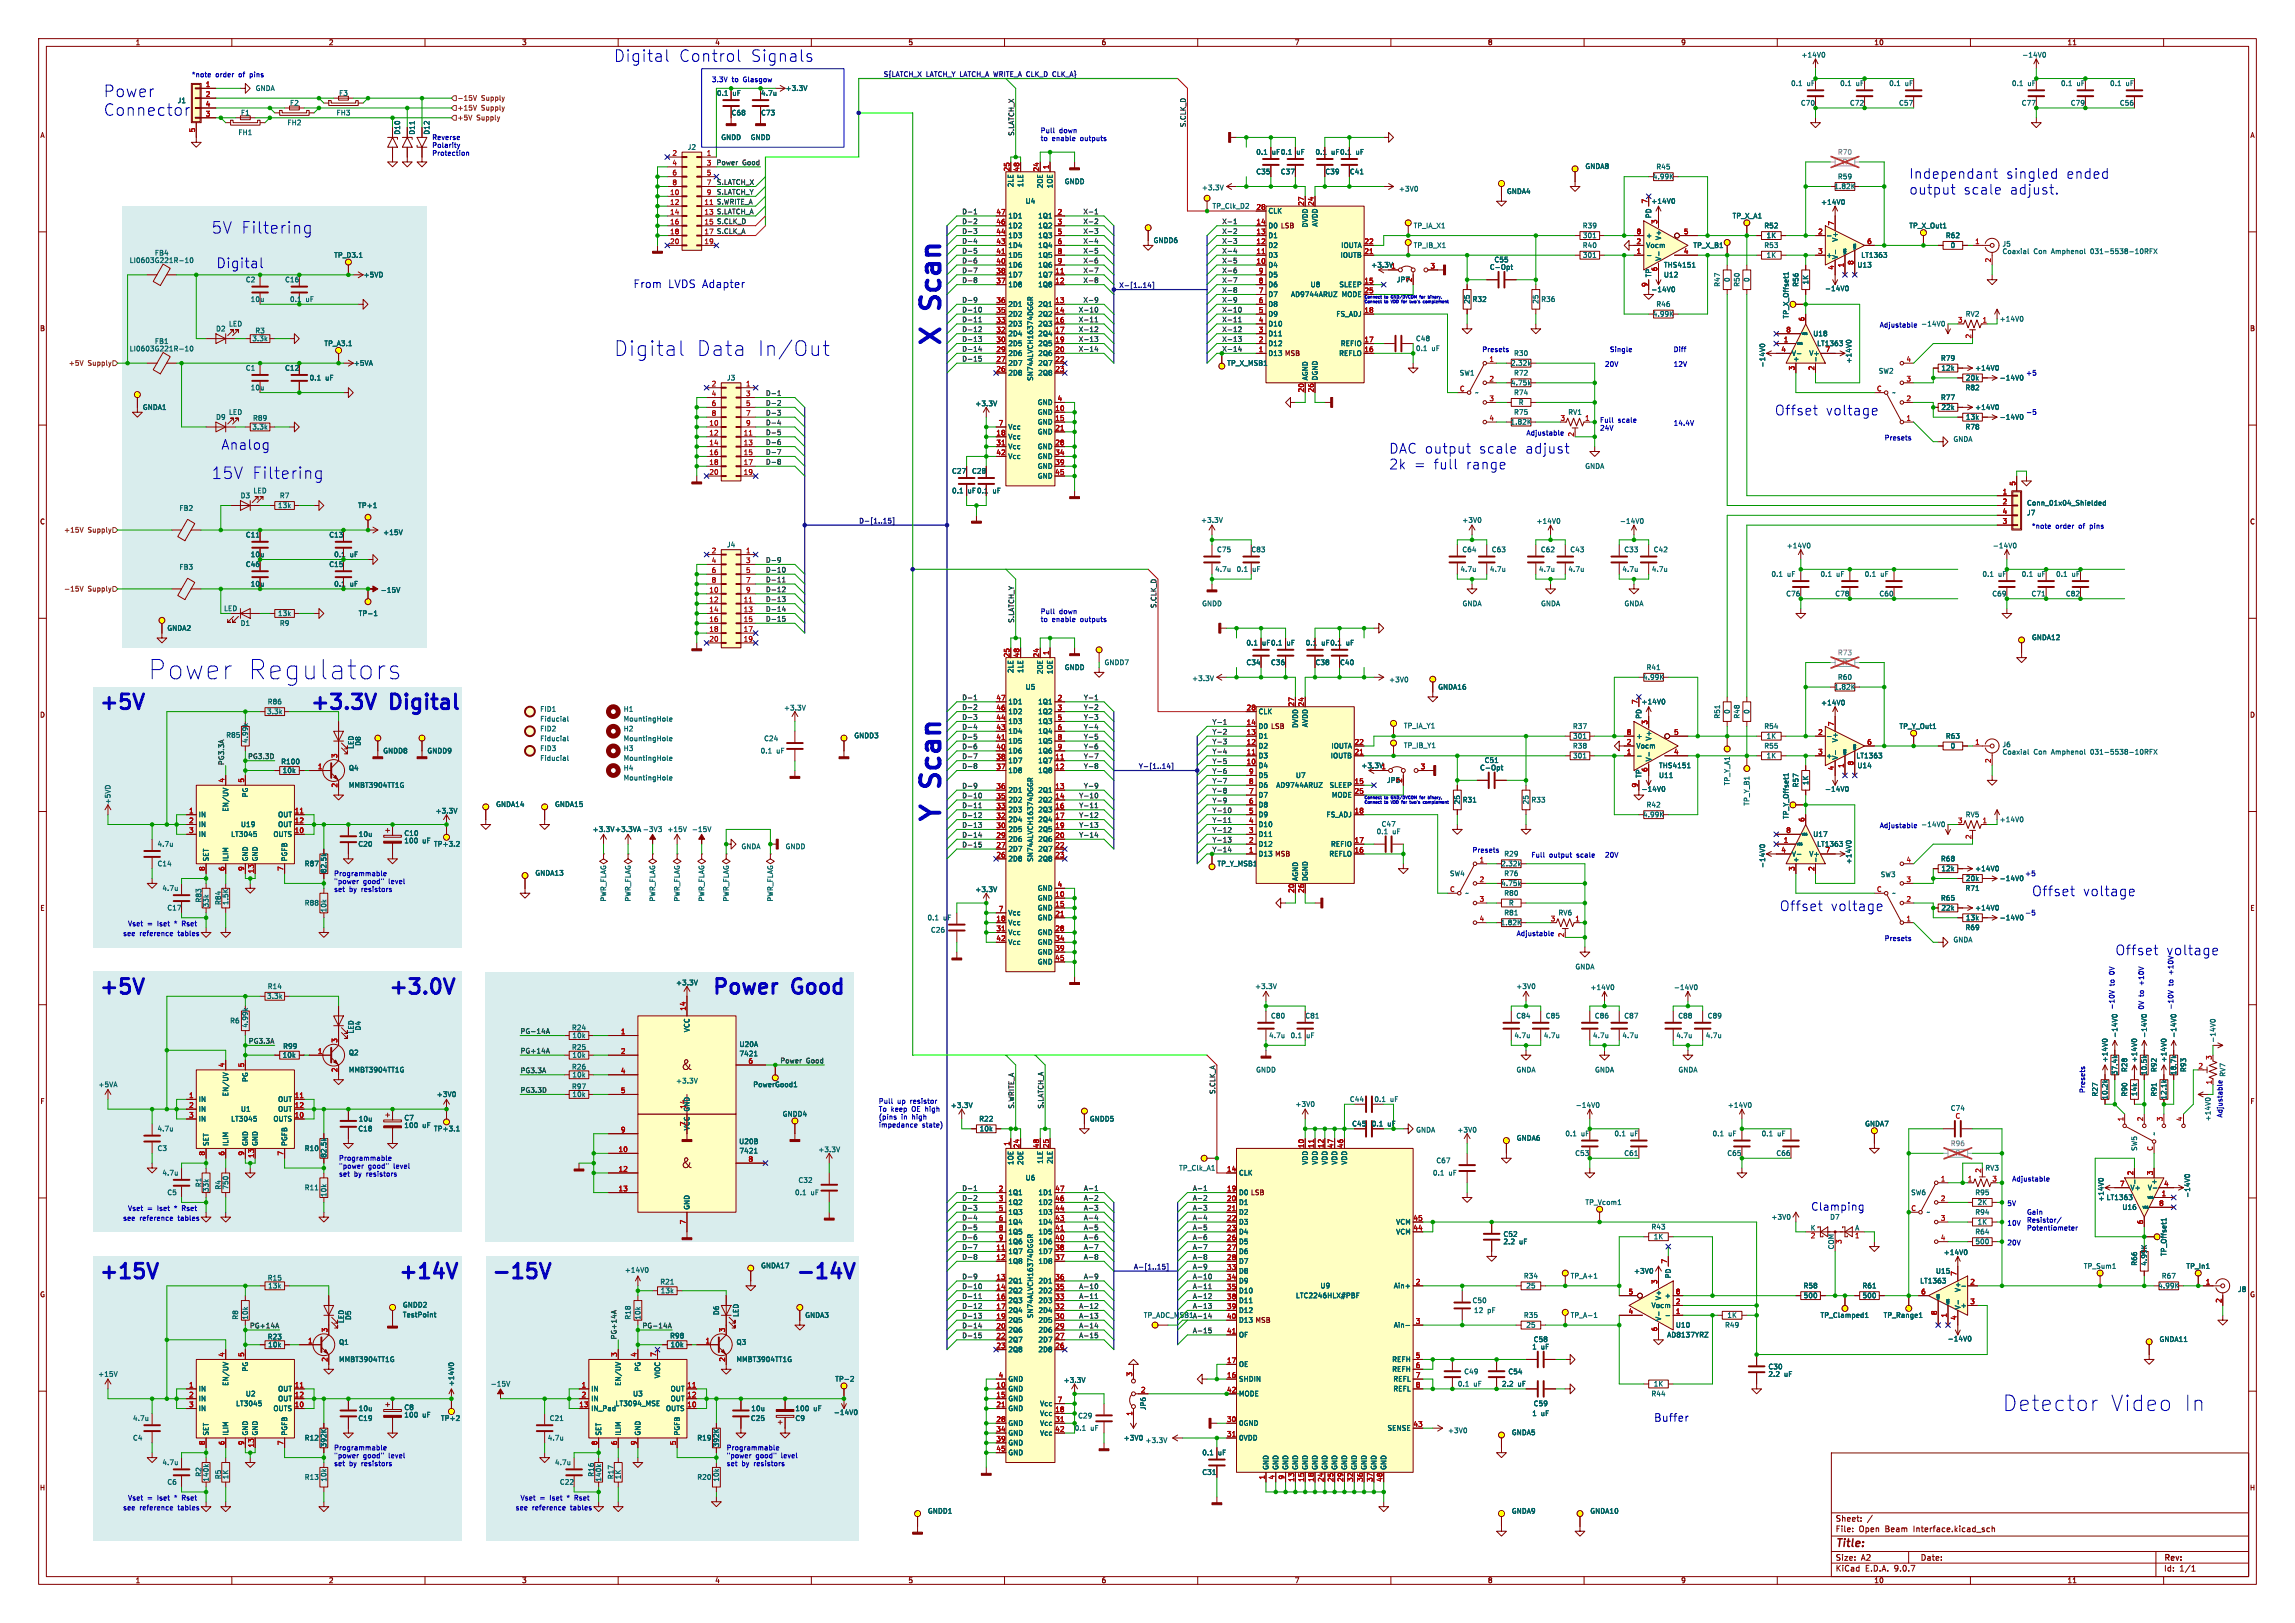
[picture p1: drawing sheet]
<svg xmlns="http://www.w3.org/2000/svg" width="594mm" height="420mm" viewBox="0 0 594 420" stroke-linecap="round" stroke-linejoin="round" font-family="sans-serif">
<defs><g id="words">
<g font-size="7" fill="#0000c2">
<text x="243.8" y="79.3" transform="rotate(-90 243.8 79.3)">Scan</text>
<text x="243.8" y="89.9" transform="rotate(-90 243.8 89.9)">X</text>
<text x="38.1" y="176.3">Power</text>
<text x="63.5" y="176.3">Regulators</text>
<text x="243.8" y="203" transform="rotate(-90 243.8 203)">Scan</text>
<text x="243.8" y="213.1" transform="rotate(-90 243.8 213.1)">Y</text>
</g>
<g font-size="5.6" fill="#0000c2">
<text x="518.2" y="365.5">Detector</text>
<text x="545.8" y="365.5">Video</text>
<text x="564.5" y="365.5">In</text>
</g>
<g font-size="5.3" fill="#0000c2">
<text x="158.7" y="92.5">Digital</text>
<text x="179.9" y="92.5">Data</text>
<text x="195.3" y="92.5">In/Out</text>
<text x="25.4" y="183.9">+5V</text>
<text x="80" y="183.9">+3.3V</text>
<text x="101.5" y="183.9">Digital</text>
<text x="25.4" y="257.6">+5V</text>
<text x="100.3" y="257.6">+3.0V</text>
<text x="184.1" y="257.6">Power</text>
<text x="205.4" y="257.6">Good</text>
<text x="25.4" y="331.2">+15V</text>
<text x="102.9" y="331.2">+14V</text>
<text x="127" y="331.2">-15V</text>
<text x="205.7" y="331.2">-14V</text>
</g>
<g font-size="4.2" fill="#0000c2">
<text x="158.7" y="16.3">Digital</text>
<text x="175.5" y="16.3">Control</text>
<text x="193.9" y="16.3">Signals</text>
<text x="26.7" y="25.4">Power</text>
<text x="26.7" y="30.2">Connector</text>
<text x="54.6" y="60.7">5V Filtering</text>
<text x="54.6" y="124.2">15V</text>
<text x="65" y="124.2">Filtering</text>
</g>
<g font-size="3.5" fill="#0000c2">
<text x="494" y="46.5">Independant</text>
<text x="519" y="46.5">singled</text>
<text x="534.6" y="46.5">ended</text>
<text x="494" y="50.6">output</text>
<text x="508" y="50.6">scale</text>
<text x="519.9" y="50.6">adjust.</text>
<text x="55.9" y="69.6">Digital</text>
<text x="459.5" y="107.7">Offset</text>
<text x="472.6" y="107.7">voltage</text>
<text x="57.1" y="116.6">Analog</text>
<text x="359.4" y="117.6">DAC output</text>
<text x="382.5" y="117.6">scale</text>
<text x="394.5" y="117.6">adjust</text>
<text x="359.4" y="121.7">2k</text>
<text x="365.8" y="121.7">=</text>
<text x="370.8" y="121.7">full</text>
<text x="379.1" y="121.7">range</text>
<text x="526" y="232.1">Offset</text>
<text x="539.2" y="232.1">voltage</text>
<text x="460.8" y="236">Offset</text>
<text x="473.9" y="236">voltage</text>
<text x="547.4" y="247.4">Offset</text>
<text x="560.5" y="247.4">voltage</text>
</g>
<g font-size="3.5" fill="#840000">
<text x="176.3" y="277.1">&amp;</text>
<text x="176.3" y="302.5">&amp;</text>
</g>
<g font-size="2.8" fill="#0000c2">
<text x="163.8" y="74.7">From</text>
<text x="172.8" y="74.7">LVDS Adapter</text>
<text x="468.6" y="313.4">Clamping</text>
<text x="428" y="368.1">Buffer</text>
</g>
<text font-size="2.8" fill="#840000" x="475" y="400.9">Title:</text>
<g font-size="2.1" fill="#840000">
<text x="475" y="394">Sheet:</text>
<text x="475" y="396.7">File:</text>
<text x="481.1" y="396.7">Open</text>
<text x="488" y="396.7">Beam</text>
<text x="495.4" y="396.7">Interface.kicad_sch</text>
<text x="475" y="406.9">KiCad</text>
<text x="475" y="404.1">Size:</text>
<text x="481.7" y="404.1">A2</text>
<text x="482.7" y="406.9">E.D.A.</text>
<text x="490.3" y="406.9">9.0.7</text>
<text x="497" y="404.1">Date:</text>
<text x="560" y="404.3">Rev:</text>
<text x="560" y="406.9">Id:</text>
<text x="564.1" y="406.9">1/1</text>
</g>
<g font-size="1.8" fill="#840000">
<text x="35" y="11.9">1</text>
<text x="85" y="11.9">2</text>
<text x="135" y="11.9">3</text>
<text x="185" y="11.9">4</text>
<text x="235" y="11.9">5</text>
<text x="285" y="11.9">6</text>
<text x="335" y="11.9">7</text>
<text x="385" y="11.9">8</text>
<text x="435" y="11.9">9</text>
<text x="485" y="11.9">10</text>
<text x="535" y="11.9">11</text>
<text x="10.3" y="35.9">A</text>
<text x="582.3" y="35.9">A</text>
<text x="328.2" y="59.3">D0 LSB</text>
<text x="10.3" y="85.9">B</text>
<text x="582.3" y="85.9">B</text>
<text x="328.2" y="92.3">D13 MSB</text>
<text x="10.3" y="135.9">C</text>
<text x="582.3" y="135.9">C</text>
<text x="10.3" y="185.9">D</text>
<text x="582.3" y="185.9">D</text>
<text x="325.6" y="188.8">D0 LSB</text>
<text x="325.6" y="221.8">D13 MSB</text>
<text x="10.3" y="235.9">E</text>
<text x="582.3" y="235.9">E</text>
<text x="10.3" y="285.9">F</text>
<text x="582.3" y="285.9">F</text>
<text x="349.8" y="291.7">C45</text>
<text x="320.5" y="309.5">D0 LSB</text>
<text x="555.9" y="327.7" transform="rotate(-90 555.9 327.7)">4.99K</text>
<text x="10.3" y="335.9">G</text>
<text x="582.3" y="335.9">G</text>
<text x="320.5" y="342.5">D13 MSB</text>
<text x="10.2" y="385.9">H</text>
<text x="582.2" y="385.9">H</text>
<text x="35" y="409.9">1</text>
<text x="85" y="409.9">2</text>
<text x="135" y="409.9">3</text>
<text x="185" y="409.9">4</text>
<text x="235" y="409.9">5</text>
<text x="285" y="409.9">6</text>
<text x="335" y="409.9">7</text>
<text x="385" y="409.9">8</text>
<text x="435" y="409.9">9</text>
<text x="485" y="409.9">10</text>
<text x="535" y="409.9">11</text>
</g>
<g font-size="1.8" fill="#006464">
<text x="466.1" y="15.1">+14V0</text>
<text x="523.3" y="15.1">-14V0</text>
<text x="66" y="23.7">GNDA</text>
<text x="203.2" y="23.7">+3.3V</text>
<text x="463.5" y="22.5">0.1</text>
<text x="467.7" y="22.5">uF</text>
<text x="476.2" y="22.5">0.1</text>
<text x="480.4" y="22.5">uF</text>
<text x="488.9" y="22.5">0.1</text>
<text x="493.1" y="22.5">uF</text>
<text x="520.6" y="22.5">0.1</text>
<text x="524.8" y="22.5">uF</text>
<text x="533.3" y="22.5">0.1</text>
<text x="537.5" y="22.5">uF</text>
<text x="546" y="22.5">0.1</text>
<text x="550.2" y="22.5">uF</text>
<text x="45.9" y="26.9">J1</text>
<text x="74.9" y="27.5">F2</text>
<text x="87.6" y="25">F3</text>
<text x="185.4" y="25">0.1</text>
<text x="189.6" y="25">uF</text>
<text x="196.9" y="25">4.7u</text>
<text x="466" y="27.5">C70</text>
<text x="478.7" y="27.5">C72</text>
<text x="491.4" y="27.5">C57</text>
<text x="523.1" y="27.5">C77</text>
<text x="535.8" y="27.5">C79</text>
<text x="548.5" y="27.5">C56</text>
<text x="61.6" y="35.2">FH1</text>
<text x="62.2" y="30.1">F1</text>
<text x="74.3" y="32.6">FH2</text>
<text x="87" y="30.1">FH3</text>
<text x="103.7" y="35" transform="rotate(-90 103.7 35)">D10</text>
<text x="107.5" y="35" transform="rotate(-90 107.5 35)">D11</text>
<text x="111.4" y="35" transform="rotate(-90 111.4 35)">D12</text>
<text x="189.2" y="30.1">C68</text>
<text x="196.9" y="30.1">C73</text>
<text x="177.9" y="39">J2</text>
<text x="186.6" y="36.4">GNDD</text>
<text x="194.2" y="36.4">GNDD</text>
<text x="325" y="40.2">0.1</text>
<text x="329.2" y="40.2">uF0.1</text>
<text x="335.6" y="40.2">uF</text>
<text x="340.4" y="40.2">0.1</text>
<text x="344.6" y="40.2">uF0.1</text>
<text x="350.9" y="40.2">uF</text>
<text x="275.5" y="47.9">GNDD</text>
<text x="325" y="45.3">C35</text>
<text x="331.4" y="45.3">C37</text>
<text x="342.9" y="45.3">C39</text>
<text x="349.3" y="45.3">C41</text>
<text x="410.2" y="43.9">GNDA8</text>
<text x="427.7" y="46.6">4.99K</text>
<text x="428.6" y="44">R45</text>
<text x="475.6" y="46.6">R59</text>
<text x="262.5" y="48.5" transform="rotate(-90 262.5 48.5)">2LE</text>
<text x="265" y="48.5" transform="rotate(-90 265 48.5)">1LE</text>
<text x="265.3" y="52.9">U4</text>
<text x="270.1" y="48.9" transform="rotate(-90 270.1 48.9)">2OE</text>
<text x="272.6" y="48.9" transform="rotate(-90 272.6 48.9)">1OE</text>
<text x="311" y="49.4">+3.3V</text>
<text x="362" y="49.8">+3V0</text>
<text x="389.9" y="50.4">GNDA4</text>
<text x="427.3" y="52.9">+14V0</text>
<text x="471.2" y="53.2">+14V0</text>
<text x="474.7" y="49.1">1.82K</text>
<text x="260.9" y="56.7">1D1</text>
<text x="260.9" y="59.3">1D2</text>
<text x="268.6" y="56.7">1Q1</text>
<text x="268.6" y="59.3">1Q2</text>
<text x="313.7" y="54.2">TP_Clk_D2</text>
<text x="328.2" y="55.5">CLK</text>
<text x="328.2" y="59.3">D0</text>
<text x="338.7" y="58.9" transform="rotate(-90 338.7 58.9)">DVDD</text>
<text x="341.2" y="58.8" transform="rotate(-90 341.2 58.8)">AVDD</text>
<text x="365.8" y="59.3">TP_IA_X1</text>
<text x="409.5" y="59.3">R39</text>
<text x="427.6" y="56.6" transform="rotate(-90 427.6 56.6)">PD</text>
<text x="448.3" y="56.7">TP_X_A1</text>
<text x="456.5" y="59.3">R52</text>
<text x="494" y="59.3">TP_X_Out1</text>
<text x="260.9" y="61.8">1D3</text>
<text x="260.9" y="64.4">1D4</text>
<text x="268.6" y="61.8">1Q3</text>
<text x="268.6" y="64.4">1Q4</text>
<text x="298.5" y="63.1">GNDD6</text>
<text x="328.2" y="61.8">D1</text>
<text x="328.2" y="64.4">D2</text>
<text x="347" y="64.4">IOUTA</text>
<text x="365.8" y="64.4">TP_IB_X1</text>
<text x="409.5" y="64.4">R40</text>
<text x="409.6" y="61.8">301</text>
<text x="426" y="61.8">+</text>
<text x="426" y="64.4">Vocm</text>
<text x="430.1" y="62.3" transform="rotate(-90 430.1 62.3)">V+</text>
<text x="438.2" y="64.4">TP_X_B1</text>
<text x="456.5" y="64.4">R53</text>
<text x="457.1" y="61.8">1K</text>
<text x="475.8" y="62.7" transform="rotate(-90 475.8 62.7)">V+</text>
<text x="503.5" y="61.8">R62</text>
<text x="504.8" y="64.4">0</text>
<text x="518.2" y="64">J5</text>
<text x="518.2" y="65.9">Coaxial</text>
<text x="526.4" y="65.9">Con</text>
<text x="531.1" y="65.9">Amphenol</text>
<text x="541.4" y="65.9">031-5538-10RFX</text>
<text x="33.4" y="68.3">LI0603G221R-10</text>
<text x="40" y="66.3">FB4</text>
<text x="86.4" y="66.9">TP_D3.1</text>
<text x="94" y="72">+5VD</text>
<text x="260.9" y="66.9">1D5</text>
<text x="260.9" y="69.4">1D6</text>
<text x="260.9" y="72">1D7</text>
<text x="268.6" y="66.9">1Q5</text>
<text x="268.6" y="69.4">1Q6</text>
<text x="268.6" y="72">1Q7</text>
<text x="328.2" y="66.9">D3</text>
<text x="328.2" y="69.4">D4</text>
<text x="328.2" y="72">D5</text>
<text x="346.8" y="66.9">IOUTB</text>
<text x="385.5" y="70">C-Opt</text>
<text x="386.7" y="68.1">C55</text>
<text x="409.6" y="66.9">301</text>
<text x="427.6" y="71.9" transform="rotate(-90 427.6 71.9)">TP</text>
<text x="430.1" y="67.6" transform="rotate(-90 430.1 67.6)">V-</text>
<text x="430.5" y="72">U12</text>
<text x="430.5" y="69.4">THS4151</text>
<text x="457.1" y="66.9">1K</text>
<text x="472.6" y="66.9">+</text>
<text x="475.8" y="67.2" transform="rotate(-90 475.8 67.2)">V-</text>
<text x="480.6" y="69.4">U13</text>
<text x="481.6" y="66.9">LT1363</text>
<text x="63.5" y="73.3">C2</text>
<text x="73.7" y="73.3">C16</text>
<text x="260.9" y="74.5">1D8</text>
<text x="268.6" y="74.5">1Q8</text>
<text x="328.2" y="74.5">D6</text>
<text x="328.2" y="77.1">D7</text>
<text x="334" y="77.1">AD9744ARUZ</text>
<text x="339.1" y="74.5">U8</text>
<text x="346.5" y="74.5">SLEEP</text>
<text x="347.1" y="77.1">MODE</text>
<text x="361.4" y="73.3">JP7</text>
<text x="427.3" y="75.8">-14V0</text>
<text x="445.4" y="74.3" transform="rotate(-90 445.4 74.3)">R47</text>
<text x="447.9" y="73.1" transform="rotate(-90 447.9 73.1)">0</text>
<text x="450.4" y="74.3" transform="rotate(-90 450.4 74.3)">R50</text>
<text x="453" y="73.1" transform="rotate(-90 453 73.1)">0</text>
<text x="465.7" y="74.3" transform="rotate(-90 465.7 74.3)">R56</text>
<text x="468.2" y="73.7" transform="rotate(-90 468.2 73.7)">1K</text>
<text x="472.2" y="75.5">-14V0</text>
<text x="64.8" y="78.3">10u</text>
<text x="74.9" y="78.3">0.1</text>
<text x="79.1" y="78.3">uF</text>
<text x="260.9" y="79.6">2D1</text>
<text x="260.9" y="82.1">2D2</text>
<text x="268.6" y="79.6">2Q1</text>
<text x="268.6" y="82.1">2Q2</text>
<text x="328.2" y="79.6">D8</text>
<text x="328.2" y="82.1">D9</text>
<text x="345.8" y="82.1">FS_ADJ</text>
<text x="380.6" y="78.7" transform="rotate(-90 380.6 78.7)">25</text>
<text x="381" y="78.3">R32</text>
<text x="398.4" y="78.7" transform="rotate(-90 398.4 78.7)">25</text>
<text x="398.8" y="78.3">R36</text>
<text x="427.7" y="82.1">4.99K</text>
<text x="428.6" y="79.6">R46</text>
<text x="463.1" y="82.5" transform="rotate(-90 463.1 82.5)">TP_X_Offset1</text>
<text x="508.7" y="82.1">RV2</text>
<text x="517.5" y="83.4">+14V0</text>
<text x="40" y="89.2">FB1</text>
<text x="55.8" y="86">D2</text>
<text x="59.1" y="84.7">LED</text>
<text x="65.2" y="88.5">3.3k</text>
<text x="66" y="86.5">R3</text>
<text x="83.8" y="89.8">TP_A3.1</text>
<text x="260.9" y="84.7">2D3</text>
<text x="260.9" y="87.2">2D4</text>
<text x="260.9" y="89.8">2D5</text>
<text x="268.6" y="84.7">2Q3</text>
<text x="268.6" y="87.2">2Q4</text>
<text x="268.6" y="89.8">2Q5</text>
<text x="328.2" y="84.7">D10</text>
<text x="328.2" y="87.2">D11</text>
<text x="328.2" y="89.8">D12</text>
<text x="346.9" y="89.8">REFIO</text>
<text x="366.4" y="88.5">C48</text>
<text x="469.2" y="87.2">U18</text>
<text x="470.2" y="89.8">LT1363</text>
<text x="497.1" y="84.7">-14V0</text>
<text x="33.4" y="91.1">LI0603G221R-10</text>
<text x="91.4" y="94.8">+5VA</text>
<text x="260.9" y="92.3">2D6</text>
<text x="260.9" y="94.8">2D7</text>
<text x="268.6" y="92.3">2Q6</text>
<text x="268.6" y="94.8">2Q7</text>
<text x="317.5" y="94.8">TP_X_MSB1</text>
<text x="328.2" y="92.3">D13</text>
<text x="346.5" y="92.3">REFLO</text>
<text x="366.4" y="91">0.1</text>
<text x="370.5" y="91">uF</text>
<text x="391" y="94.8">2.32k</text>
<text x="391.8" y="92.3">R30</text>
<text x="457" y="95.2" transform="rotate(-90 457 95.2)">-14V0</text>
<text x="463.7" y="92.3">V-</text>
<text x="465.7" y="93.9" transform="rotate(-90 465.7 93.9)">+</text>
<text x="468.2" y="92.3">V+</text>
<text x="479.4" y="94.2" transform="rotate(-90 479.4 94.2)">+14V0</text>
<text x="502.2" y="93.6">R79</text>
<text x="63.5" y="96.1">C1</text>
<text x="64.8" y="101.2">10u</text>
<text x="73.7" y="96.1">C12</text>
<text x="80" y="98.7">0.1</text>
<text x="84.2" y="98.7">uF</text>
<text x="188" y="98.7">J3</text>
<text x="260.9" y="97.4">2D8</text>
<text x="267.6" y="98.7" transform="rotate(-90 267.6 98.7)">SN74ALVCH16374DGGR</text>
<text x="268.6" y="97.4">2Q8</text>
<text x="338.7" y="98.6" transform="rotate(-90 338.7 98.6)">AGND</text>
<text x="341.2" y="98.6" transform="rotate(-90 341.2 98.6)">DGND</text>
<text x="377.7" y="97.4">SW1</text>
<text x="391" y="99.9">4.75k</text>
<text x="391.8" y="97.4">R72</text>
<text x="486.2" y="96.9">SW2</text>
<text x="502.4" y="96.1">12k</text>
<text x="508.6" y="101.2">R82</text>
<text x="508.7" y="98.7">20k</text>
<text x="511.1" y="96.1">+14V0</text>
<text x="517.5" y="98.7">-14V0</text>
<text x="36.8" y="106.3">GNDA1</text>
<text x="59.1" y="107.5">LED</text>
<text x="252.3" y="105.3">+3.3V</text>
<text x="268.5" y="105">GND</text>
<text x="268.5" y="107.5">GND</text>
<text x="381.7" y="102.5">~</text>
<text x="391.8" y="102.5">R74</text>
<text x="391.8" y="107.5">R75</text>
<text x="393" y="105">R</text>
<text x="405.8" y="107.5">RV1</text>
<text x="489.7" y="102.5">~</text>
<text x="502.2" y="103.7">R77</text>
<text x="502.4" y="106.3">22k</text>
<text x="511.1" y="106.3">+14V0</text>
<text x="55.8" y="108.8">D9</text>
<text x="65.2" y="111.4">3.3k</text>
<text x="65.4" y="109.1">R89</text>
<text x="260.9" y="111.4">Vcc</text>
<text x="260.9" y="113.9">Vcc</text>
<text x="268.5" y="110.1">GND</text>
<text x="268.5" y="112.6">GND</text>
<text x="390.8" y="110.1">1.82K</text>
<text x="508.6" y="111.4">R78</text>
<text x="508.7" y="108.8">13k</text>
<text x="517.5" y="108.8">-14V0</text>
<text x="260.9" y="116.4">Vcc</text>
<text x="260.9" y="119">Vcc</text>
<text x="268.5" y="116.4">GND</text>
<text x="268.5" y="119">GND</text>
<text x="505.5" y="114.5">GNDA</text>
<text x="246.3" y="122.8">C27</text>
<text x="251.5" y="122.8">C28</text>
<text x="268.5" y="121.5">GND</text>
<text x="268.5" y="124.1">GND</text>
<text x="410.2" y="121.5">GNDA</text>
<text x="62.2" y="129.1">D3</text>
<text x="65.5" y="127.9">LED</text>
<text x="71.8" y="131.7">13k</text>
<text x="72.3" y="129.1">R7</text>
<text x="92.6" y="131.7">TP+1</text>
<text x="246.3" y="127.9">0.1</text>
<text x="250.5" y="127.9">uF0.1</text>
<text x="256.9" y="127.9">uF</text>
<text x="524.5" y="131">Conn_01x04_Shielded</text>
<text x="46.3" y="132.4">FB2</text>
<text x="310.7" y="135.5">+3.3V</text>
<text x="378.4" y="135.5">+3V0</text>
<text x="397.6" y="135.7">+14V0</text>
<text x="419.2" y="135.7">-14V0</text>
<text x="524.5" y="133.6">J7</text>
<text x="63.5" y="139.3">C11</text>
<text x="85.1" y="139.3">C13</text>
<text x="99.1" y="138.7">+15V</text>
<text x="188" y="141.8">J4</text>
<text x="314.9" y="143.1">C75</text>
<text x="323.8" y="143.1">C83</text>
<text x="378.4" y="143.1">C64</text>
<text x="386" y="143.1">C63</text>
<text x="398.7" y="143.1">C62</text>
<text x="406.3" y="143.1">C43</text>
<text x="420.3" y="143.1">C33</text>
<text x="427.9" y="143.1">C42</text>
<text x="462.3" y="142.1">+14V0</text>
<text x="515.7" y="142.1">-14V0</text>
<text x="46.3" y="147.6">FB3</text>
<text x="63.5" y="146.9">C46</text>
<text x="64.8" y="144.4">10u</text>
<text x="85.1" y="146.9">C15</text>
<text x="86.4" y="144.4">0.1</text>
<text x="90.6" y="144.4">uF</text>
<text x="314.4" y="148.2">4.7u</text>
<text x="319.9" y="148.2">0.1</text>
<text x="324.1" y="148.2">uF</text>
<text x="377.9" y="148.2">4.7u</text>
<text x="385.5" y="148.2">4.7u</text>
<text x="398.2" y="148.2">4.7u</text>
<text x="405.8" y="148.2">4.7u</text>
<text x="419.8" y="148.2">4.7u</text>
<text x="427.4" y="148.2">4.7u</text>
<text x="458.4" y="149.5">0.1</text>
<text x="462.6" y="149.5">uF</text>
<text x="471.1" y="149.5">0.1</text>
<text x="475.3" y="149.5">uF</text>
<text x="482.5" y="149.5">0.1</text>
<text x="486.7" y="149.5">uF</text>
<text x="513" y="149.5">0.1</text>
<text x="517.2" y="149.5">uF</text>
<text x="523.1" y="149.5">0.1</text>
<text x="527.3" y="149.5">uF</text>
<text x="532" y="149.5">0.1</text>
<text x="536.2" y="149.5">uF</text>
<text x="64.8" y="152">10u</text>
<text x="86.4" y="152">0.1</text>
<text x="90.6" y="152">uF</text>
<text x="98.4" y="153.6">-15V</text>
<text x="462.2" y="154.5">C76</text>
<text x="474.9" y="154.5">C78</text>
<text x="486.3" y="154.5">C60</text>
<text x="515.5" y="154.5">C69</text>
<text x="525.7" y="154.5">C71</text>
<text x="534.6" y="154.5">C82</text>
<text x="57.9" y="158.3">LED</text>
<text x="71.8" y="159.6">13k</text>
<text x="92.7" y="159.6">TP-1</text>
<text x="311" y="157.1">GNDD</text>
<text x="378.4" y="157.1">GNDA</text>
<text x="398.7" y="157.1">GNDA</text>
<text x="420.3" y="157.1">GNDA</text>
<text x="43.2" y="163.4">GNDA2</text>
<text x="62.2" y="162.2">D1</text>
<text x="72.3" y="162.2">R9</text>
<text x="322.5" y="167.2">0.1</text>
<text x="326.7" y="167.2">uF0.1</text>
<text x="333" y="167.2">uF</text>
<text x="337.8" y="167.2">0.1</text>
<text x="342" y="167.2">uF0.1</text>
<text x="348.4" y="167.2">uF</text>
<text x="525.8" y="165.8">GNDA12</text>
<text x="275.5" y="173.6">GNDD</text>
<text x="285.8" y="172.3">GNDD7</text>
<text x="322.5" y="172.3">C34</text>
<text x="328.8" y="172.3">C36</text>
<text x="340.4" y="172.3">C38</text>
<text x="346.7" y="172.3">C40</text>
<text x="426" y="173.6">R41</text>
<text x="262.5" y="174.3" transform="rotate(-90 262.5 174.3)">2LE</text>
<text x="265" y="174.3" transform="rotate(-90 265 174.3)">1LE</text>
<text x="265.3" y="178.7">U5</text>
<text x="270.1" y="174.6" transform="rotate(-90 270.1 174.6)">2OE</text>
<text x="272.6" y="174.6" transform="rotate(-90 272.6 174.6)">1OE</text>
<text x="308.4" y="176.4">+3.3V</text>
<text x="359.4" y="176.8">+3V0</text>
<text x="372.1" y="178.7">GNDA16</text>
<text x="425.1" y="176.1">4.99K</text>
<text x="474.7" y="178.7">1.82K</text>
<text x="475.6" y="176.1">R60</text>
<text x="69" y="185">3.3k</text>
<text x="69.2" y="182.5">R86</text>
<text x="139.7" y="184.4">FID1</text>
<text x="161.3" y="184.4">H1</text>
<text x="202.8" y="184.1">+3.3V</text>
<text x="260.9" y="182.5">1D1</text>
<text x="260.9" y="185">1D2</text>
<text x="268.6" y="182.5">1Q1</text>
<text x="268.6" y="185">1Q2</text>
<text x="325.6" y="185">CLK</text>
<text x="424.7" y="182.5">+14V0</text>
<text x="447.9" y="184.9" transform="rotate(-90 447.9 184.9)">0</text>
<text x="453" y="184.9" transform="rotate(-90 453 184.9)">0</text>
<text x="471.2" y="182.7">+14V0</text>
<text x="58.4" y="191.1">R85</text>
<text x="139.7" y="189.5">FID2</text>
<text x="139.7" y="186.9">Fiducial</text>
<text x="139.7" y="192">Fiducial</text>
<text x="161.3" y="189.5">H2</text>
<text x="161.3" y="192">MountingHole</text>
<text x="161.3" y="186.9">MountingHole</text>
<text x="197.6" y="192">C24</text>
<text x="221" y="191.2">GNDD3</text>
<text x="260.9" y="187.6">1D3</text>
<text x="260.9" y="190.1">1D4</text>
<text x="268.6" y="187.6">1Q3</text>
<text x="268.6" y="190.1">1Q4</text>
<text x="325.6" y="191.4">D1</text>
<text x="325.6" y="188.8">D0</text>
<text x="336.1" y="188.5" transform="rotate(-90 336.1 188.5)">DVDD</text>
<text x="338.7" y="188.3" transform="rotate(-90 338.7 188.3)">AVDD</text>
<text x="363.2" y="188.7">TP_IA_Y1</text>
<text x="407" y="188.8">R37</text>
<text x="407" y="191.4">301</text>
<text x="423.4" y="191.4">+</text>
<text x="425" y="186.1" transform="rotate(-90 425 186.1)">PD</text>
<text x="427.6" y="191.8" transform="rotate(-90 427.6 191.8)">V+</text>
<text x="445.4" y="186.1" transform="rotate(-90 445.4 186.1)">R51</text>
<text x="450.4" y="186.1" transform="rotate(-90 450.4 186.1)">R48</text>
<text x="456.5" y="188.8">R54</text>
<text x="457.1" y="191.4">1K</text>
<text x="491.5" y="188.8">TP_Y_Out1</text>
<text x="503.5" y="191.4">R63</text>
<text x="64.4" y="192.4" transform="rotate(-90 64.4 192.4)">4.99k</text>
<text x="72.7" y="198">R100</text>
<text x="91.7" y="193.9" transform="rotate(-90 91.7 193.9)">LED</text>
<text x="93.6" y="193.1" transform="rotate(-90 93.6 193.1)">D8</text>
<text x="99.1" y="195.2">GNDD8</text>
<text x="110.5" y="195.2">GNDD9</text>
<text x="139.7" y="194.5">FID3</text>
<text x="139.7" y="197.1">Fiducial</text>
<text x="161.3" y="194.5">H3</text>
<text x="161.3" y="197.1">MountingHole</text>
<text x="196.8" y="195.2">0.1</text>
<text x="201" y="195.2">uF</text>
<text x="260.9" y="192.6">1D5</text>
<text x="260.9" y="195.2">1D6</text>
<text x="260.9" y="197.7">1D7</text>
<text x="268.6" y="192.6">1Q5</text>
<text x="268.6" y="195.2">1Q6</text>
<text x="268.6" y="197.7">1Q7</text>
<text x="325.6" y="193.9">D2</text>
<text x="325.6" y="196.4">D3</text>
<text x="344.3" y="196.4">IOUTB</text>
<text x="344.5" y="193.9">IOUTA</text>
<text x="363.2" y="193.8">TP_IB_Y1</text>
<text x="384.1" y="197.6">C51</text>
<text x="407" y="193.9">R38</text>
<text x="407" y="196.4">301</text>
<text x="423.4" y="193.9">Vocm</text>
<text x="427.6" y="197.2" transform="rotate(-90 427.6 197.2)">V-</text>
<text x="456.5" y="193.9">R55</text>
<text x="457.1" y="196.4">1K</text>
<text x="472.6" y="196.4">+</text>
<text x="475.8" y="196.7" transform="rotate(-90 475.8 196.7)">V-</text>
<text x="475.8" y="192.2" transform="rotate(-90 475.8 192.2)">V+</text>
<text x="480.4" y="196.4">LT1363</text>
<text x="504.8" y="193.9">0</text>
<text x="518.2" y="193.6">J6</text>
<text x="518.2" y="195.5">Coaxial</text>
<text x="526.4" y="195.5">Con</text>
<text x="531.1" y="195.5">Amphenol</text>
<text x="541.4" y="195.5">031-5538-10RFX</text>
<text x="73" y="200.3">10k</text>
<text x="90.2" y="199.6">Q4</text>
<text x="161.3" y="199.6">H4</text>
<text x="161.3" y="202.2">MountingHole</text>
<text x="260.9" y="200.3">1D8</text>
<text x="268.6" y="200.3">1Q8</text>
<text x="325.6" y="199">D4</text>
<text x="325.6" y="201.5">D5</text>
<text x="335.3" y="201.5">U7</text>
<text x="358.9" y="202.8">JP5</text>
<text x="383" y="199.5">C-Opt</text>
<text x="425" y="201.4" transform="rotate(-90 425 201.4)">TP</text>
<text x="429.3" y="201.5">U11</text>
<text x="429.3" y="199">THS4151</text>
<text x="447.9" y="203.4" transform="rotate(-90 447.9 203.4)">TP_Y_A1</text>
<text x="465.7" y="203.9" transform="rotate(-90 465.7 203.9)">R57</text>
<text x="468.2" y="203.3" transform="rotate(-90 468.2 203.3)">1K</text>
<text x="480.6" y="199">U14</text>
<text x="28.8" y="208.3" transform="rotate(-90 28.8 208.3)">+5VD</text>
<text x="64.4" y="206.5" transform="rotate(-90 64.4 206.5)">PG</text>
<text x="90.2" y="204.1">MMBT3904TT1G</text>
<text x="128.3" y="209">GNDA14</text>
<text x="143.5" y="209">GNDA15</text>
<text x="260.9" y="205.3">2D1</text>
<text x="260.9" y="207.9">2D2</text>
<text x="268.6" y="205.3">2Q1</text>
<text x="268.6" y="207.9">2Q2</text>
<text x="325.6" y="204.1">D6</text>
<text x="325.6" y="206.6">D7</text>
<text x="325.6" y="209.1">D8</text>
<text x="330.2" y="204.1">AD9744ARUZ</text>
<text x="344" y="204.1">SLEEP</text>
<text x="344.6" y="206.6">MODE</text>
<text x="378.1" y="208.3" transform="rotate(-90 378.1 208.3)">25</text>
<text x="378.5" y="207.9">R31</text>
<text x="395.8" y="208.3" transform="rotate(-90 395.8 208.3)">25</text>
<text x="396.2" y="207.9">R33</text>
<text x="424.7" y="205.1">-14V0</text>
<text x="426" y="209.1">R42</text>
<text x="453" y="208.6" transform="rotate(-90 453 208.6)">TP_Y_B1</text>
<text x="472.2" y="205.1">-14V0</text>
<text x="51.3" y="211.7">IN</text>
<text x="51.3" y="214.2">IN</text>
<text x="59.3" y="210.1" transform="rotate(-90 59.3 210.1)">EN/UV</text>
<text x="62.2" y="214.2">U19</text>
<text x="71.9" y="211.7">OUT</text>
<text x="71.9" y="214.2">OUT</text>
<text x="112.6" y="210.7">+3.3V</text>
<text x="153.3" y="215.5">+3.3V +3.3VA</text>
<text x="166.3" y="215.5">-3V3</text>
<text x="172.6" y="215.5">+15V</text>
<text x="179" y="215.5">-15V</text>
<text x="260.9" y="210.4">2D3</text>
<text x="260.9" y="213">2D4</text>
<text x="260.9" y="215.5">2D5</text>
<text x="268.6" y="210.4">2Q3</text>
<text x="268.6" y="213">2Q4</text>
<text x="268.6" y="215.5">2Q5</text>
<text x="325.6" y="211.7">D9</text>
<text x="325.6" y="214.2">D10</text>
<text x="343.2" y="211.7">FS_ADJ</text>
<text x="357.5" y="214.1">C47</text>
<text x="425.1" y="211.7">4.99K</text>
<text x="463.1" y="212.1" transform="rotate(-90 463.1 212.1)">TP_Y_Offset1</text>
<text x="497.1" y="214.2">-14V0</text>
<text x="508.7" y="211.7">RV5</text>
<text x="517.5" y="213">+14V0</text>
<text x="40.6" y="219.3">4.7u</text>
<text x="51.3" y="216.8">IN</text>
<text x="59.7" y="216.8">LT3045</text>
<text x="70.7" y="216.8">OUTS</text>
<text x="92.6" y="219.3">C20</text>
<text x="92.7" y="216.8">10u</text>
<text x="104.5" y="218.4">100</text>
<text x="104.5" y="216.5">C10</text>
<text x="109.3" y="218.4">uF</text>
<text x="112" y="219.5">TP+3.2</text>
<text x="191.8" y="219.9">GNDA</text>
<text x="203.2" y="219.9">GNDD</text>
<text x="260.9" y="218">2D6</text>
<text x="260.9" y="220.6">2D7</text>
<text x="268.6" y="218">2Q6</text>
<text x="268.6" y="220.6">2Q7</text>
<text x="325.6" y="216.8">D11</text>
<text x="325.6" y="219.3">D12</text>
<text x="325.6" y="221.8">D13</text>
<text x="343.9" y="221.8">REFLO</text>
<text x="344.4" y="219.3">REFIO</text>
<text x="356.2" y="216.1">0.1</text>
<text x="360.4" y="216.1">uF</text>
<text x="389.2" y="221.8">R29</text>
<text x="463.7" y="221.8">V-</text>
<text x="468.2" y="221.8">V+</text>
<text x="469.2" y="216.8">U17</text>
<text x="470.2" y="219.3">LT1363</text>
<text x="40.6" y="224.4">C14</text>
<text x="54.2" y="223" transform="rotate(-90 54.2 223)">SET</text>
<text x="59.3" y="223" transform="rotate(-90 59.3 223)">ILIM</text>
<text x="64.4" y="223" transform="rotate(-90 64.4 223)">GND</text>
<text x="66.9" y="223" transform="rotate(-90 66.9 223)">GND</text>
<text x="74.5" y="223" transform="rotate(-90 74.5 223)">PGFB</text>
<text x="78.7" y="224.4">R87</text>
<text x="84.7" y="226.1" transform="rotate(-90 84.7 226.1)">82.5k</text>
<text x="138.4" y="226.8">GNDA13</text>
<text x="260.9" y="223.1">2D8</text>
<text x="267.6" y="223.1" transform="rotate(-90 267.6 223.1)">SN74ALVCH16374DGGR</text>
<text x="268.6" y="223.1">2Q8</text>
<text x="315" y="224.4">TP_Y_MSB1</text>
<text x="375.2" y="226.9">SW4</text>
<text x="388.4" y="224.4">2.32k</text>
<text x="389.2" y="226.9">R76</text>
<text x="457" y="224.7" transform="rotate(-90 457 224.7)">-14V0</text>
<text x="465.7" y="223.4" transform="rotate(-90 465.7 223.4)">+</text>
<text x="479.4" y="223.7" transform="rotate(-90 479.4 223.7)">+14V0</text>
<text x="486.7" y="227.2">SW3</text>
<text x="502.2" y="223.1">R68</text>
<text x="502.4" y="225.7">12k</text>
<text x="511.1" y="225.7">+14V0</text>
<text x="524" y="226.9">+5</text>
<text x="41.9" y="230.7">4.7u</text>
<text x="52.3" y="233.7" transform="rotate(-90 52.3 233.7)">R83</text>
<text x="157.1" y="233.4" transform="rotate(-90 157.1 233.4)">PWR_FLAG</text>
<text x="163.4" y="233.4" transform="rotate(-90 163.4 233.4)">PWR_FLAG</text>
<text x="169.8" y="233.4" transform="rotate(-90 169.8 233.4)">PWR_FLAG</text>
<text x="176.1" y="233.4" transform="rotate(-90 176.1 233.4)">PWR_FLAG</text>
<text x="182.5" y="233.4" transform="rotate(-90 182.5 233.4)">PWR_FLAG</text>
<text x="188.8" y="233.4" transform="rotate(-90 188.8 233.4)">PWR_FLAG</text>
<text x="200.3" y="233.4" transform="rotate(-90 200.3 233.4)">PWR_FLAG</text>
<text x="252.3" y="231">+3.3V</text>
<text x="268.5" y="230.7">GND</text>
<text x="268.5" y="233.3">GND</text>
<text x="336.1" y="228.1" transform="rotate(-90 336.1 228.1)">AGND</text>
<text x="338.7" y="228.1" transform="rotate(-90 338.7 228.1)">DGND</text>
<text x="379.2" y="232">~</text>
<text x="388.4" y="229.5">4.75k</text>
<text x="389.2" y="232">R80</text>
<text x="489.7" y="232">~</text>
<text x="502.2" y="233.3">R65</text>
<text x="508.6" y="230.7">R71</text>
<text x="508.7" y="228.2">20k</text>
<text x="517.5" y="228.2">-14V0</text>
<text x="43.2" y="235.8">C17</text>
<text x="54.2" y="234.9" transform="rotate(-90 54.2 234.9)">33k</text>
<text x="57.4" y="234.3" transform="rotate(-90 57.4 234.3)">R84</text>
<text x="59.3" y="234.3" transform="rotate(-90 59.3 234.3)">1.5K</text>
<text x="78.7" y="234.5">R88</text>
<text x="84.7" y="236.2" transform="rotate(-90 84.7 236.2)">10k</text>
<text x="239.9" y="238.4">0.1</text>
<text x="244.1" y="238.4">uF</text>
<text x="260.9" y="237.1">Vcc</text>
<text x="260.9" y="239.6">Vcc</text>
<text x="268.5" y="235.8">GND</text>
<text x="268.5" y="238.4">GND</text>
<text x="388.3" y="239.6">1.82K</text>
<text x="389.2" y="237.1">R81</text>
<text x="390.4" y="234.5">R</text>
<text x="403.2" y="237.1">RV6</text>
<text x="502.4" y="235.8">22k</text>
<text x="508.7" y="238.4">13k</text>
<text x="511.1" y="235.8">+14V0</text>
<text x="517.5" y="238.4">-14V0</text>
<text x="524" y="237.1">-5</text>
<text x="240.8" y="241.5">C26</text>
<text x="260.9" y="242.2">Vcc</text>
<text x="260.9" y="244.7">Vcc</text>
<text x="268.5" y="242.2">GND</text>
<text x="268.5" y="244.7">GND</text>
<text x="505.5" y="244.1">GNDA</text>
<text x="508.6" y="240.9">R69</text>
<text x="268.5" y="247.2">GND</text>
<text x="268.5" y="249.8">GND</text>
<text x="407.6" y="251.1">GNDA</text>
<text x="69.2" y="256.1">R14</text>
<text x="174.9" y="255.2">+3.3V</text>
<text x="324.7" y="256.1">+3.3V</text>
<text x="392.3" y="256.1">+3V0</text>
<text x="411.5" y="256.4">+14V0</text>
<text x="433.1" y="256.4">-14V0</text>
<text x="69" y="258.7">3.3k</text>
<text x="328.8" y="263.8">C80</text>
<text x="337.7" y="263.8">C81</text>
<text x="392.3" y="263.8">C84</text>
<text x="400" y="263.8">C85</text>
<text x="412.7" y="263.8">C86</text>
<text x="420.3" y="263.8">C87</text>
<text x="434.2" y="263.8">C88</text>
<text x="441.9" y="263.8">C89</text>
<text x="59.4" y="265">R6</text>
<text x="64.4" y="266.1" transform="rotate(-90 64.4 266.1)">4.99k</text>
<text x="91.7" y="267.6" transform="rotate(-90 91.7 267.6)">LED</text>
<text x="93.6" y="266.8" transform="rotate(-90 93.6 266.8)">D4</text>
<text x="147.9" y="266.8">R24</text>
<text x="148" y="268.8">10k</text>
<text x="178.7" y="267.2" transform="rotate(-90 178.7 267.2)">VCC</text>
<text x="328.4" y="268.8">4.7u</text>
<text x="333.9" y="268.8">0.1</text>
<text x="338.1" y="268.8">uF</text>
<text x="391.9" y="268.8">4.7u</text>
<text x="399.5" y="268.8">4.7u</text>
<text x="412.2" y="268.8">4.7u</text>
<text x="419.8" y="268.8">4.7u</text>
<text x="433.8" y="268.8">4.7u</text>
<text x="441.4" y="268.8">4.7u</text>
<text x="548.2" y="268.7" transform="rotate(-90 548.2 268.7)">-14V0</text>
<text x="555.9" y="268.7" transform="rotate(-90 555.9 268.7)">-14V0</text>
<text x="563.5" y="268.7" transform="rotate(-90 563.5 268.7)">-14V0</text>
<text x="573.6" y="269.9" transform="rotate(-90 573.6 269.9)">-14V0</text>
<text x="73" y="273.9">10k</text>
<text x="73.2" y="271.6">R99</text>
<text x="90.2" y="273.3">Q2</text>
<text x="147.9" y="271.9">R25</text>
<text x="148" y="273.9">10k</text>
<text x="191.3" y="271.1">U20A</text>
<text x="191.3" y="273.5">7421</text>
<text x="545.7" y="275" transform="rotate(-90 545.7 275)">+14V0</text>
<text x="553.3" y="275" transform="rotate(-90 553.3 275)">+14V0</text>
<text x="560.9" y="275" transform="rotate(-90 560.9 275)">+14V0</text>
<text x="25.4" y="281.5">+5VA</text>
<text x="64.4" y="280.1" transform="rotate(-90 64.4 280.1)">PG</text>
<text x="90.2" y="277.7">MMBT3904TT1G</text>
<text x="147.9" y="277">R26</text>
<text x="148" y="279">10k</text>
<text x="174.9" y="280.6">+3.3V</text>
<text x="194.7" y="281.7">PowerGood1</text>
<text x="325" y="277.7">GNDD</text>
<text x="392.4" y="277.7">GNDA</text>
<text x="412.7" y="277.7">GNDA</text>
<text x="434.3" y="277.7">GNDA</text>
<text x="548.2" y="278.3" transform="rotate(-90 548.2 278.3)">37.4k</text>
<text x="550.8" y="277.5" transform="rotate(-90 550.8 277.5)">R28</text>
<text x="555.9" y="278.3" transform="rotate(-90 555.9 278.3)">10.5k</text>
<text x="558.4" y="277.5" transform="rotate(-90 558.4 277.5)">R92</text>
<text x="563.5" y="278.3" transform="rotate(-90 563.5 278.3)">18.7k</text>
<text x="566" y="277.5" transform="rotate(-90 566 277.5)">R93</text>
<text x="576.2" y="278.7" transform="rotate(-90 576.2 278.7)">RV7</text>
<text x="51.3" y="285.3">IN</text>
<text x="51.3" y="287.9">IN</text>
<text x="59.3" y="283.8" transform="rotate(-90 59.3 283.8)">EN/UV</text>
<text x="62.2" y="287.9">U1</text>
<text x="71.9" y="285.3">OUT</text>
<text x="71.9" y="287.9">OUT</text>
<text x="112.9" y="284.1">+3V0</text>
<text x="147.9" y="282">R97</text>
<text x="148" y="284.1">10k</text>
<text x="177.5" y="287.1" transform="rotate(-90 177.5 287.1)">14</text>
<text x="178.7" y="287.8" transform="rotate(-90 178.7 287.8)">GND</text>
<text x="246" y="286.9">+3.3V</text>
<text x="335.2" y="286.6">+3V0</text>
<text x="349.3" y="285.3">C44</text>
<text x="355.6" y="285.3">0.1</text>
<text x="359.8" y="285.3">uF</text>
<text x="407.7" y="286.9">-14V0</text>
<text x="447.1" y="286.9">+14V0</text>
<text x="504.8" y="287.6">C74</text>
<text x="543.2" y="283.9" transform="rotate(-90 543.2 283.9)">R27</text>
<text x="545.7" y="284.7" transform="rotate(-90 545.7 284.7)">10.2k</text>
<text x="550.8" y="283.9" transform="rotate(-90 550.8 283.9)">R90</text>
<text x="553.3" y="283.8" transform="rotate(-90 553.3 283.8)">14k</text>
<text x="558.4" y="283.9" transform="rotate(-90 558.4 283.9)">R91</text>
<text x="560.9" y="284.7" transform="rotate(-90 560.9 284.7)">12.1k</text>
<text x="40.6" y="293">4.7u</text>
<text x="51.3" y="290.4">IN</text>
<text x="59.7" y="290.4">LT3045</text>
<text x="70.7" y="290.4">OUTS</text>
<text x="92.6" y="293">C18</text>
<text x="92.7" y="290.4">10u</text>
<text x="104.5" y="290.2">C7</text>
<text x="104.5" y="292.1">100</text>
<text x="109.3" y="292.1">uF</text>
<text x="112" y="293.1">TP+3.1</text>
<text x="178.7" y="292.6" transform="rotate(-90 178.7 292.6)">VCC</text>
<text x="202.4" y="289.2">GNDD4</text>
<text x="253.3" y="290.4">R22</text>
<text x="253.4" y="293">10k</text>
<text x="281.9" y="290.4">GNDD5</text>
<text x="354.9" y="291.7">0.1</text>
<text x="359.1" y="291.7">uF</text>
<text x="366.4" y="293.3">GNDA</text>
<text x="377.1" y="293.3">+3V0</text>
<text x="482.6" y="291.7">GNDA7</text>
<text x="558.4" y="293.9" transform="rotate(-90 558.4 293.9)">~</text>
<text x="572.4" y="290.3" transform="rotate(-90 572.4 290.3)">+14V0</text>
<text x="40.6" y="298">C3</text>
<text x="54.2" y="296.7" transform="rotate(-90 54.2 296.7)">SET</text>
<text x="59.3" y="296.7" transform="rotate(-90 59.3 296.7)">ILIM</text>
<text x="64.4" y="296.7" transform="rotate(-90 64.4 296.7)">GND</text>
<text x="66.9" y="296.7" transform="rotate(-90 66.9 296.7)">GND</text>
<text x="74.5" y="296.7" transform="rotate(-90 74.5 296.7)">PGFB</text>
<text x="78.7" y="298">R10</text>
<text x="84.7" y="299.7" transform="rotate(-90 84.7 299.7)">82.5k</text>
<text x="191.2" y="296.3">U20B</text>
<text x="191.3" y="298.7">7421</text>
<text x="211.7" y="298.4">+3.3V</text>
<text x="392.4" y="295.4">GNDA6</text>
<text x="405" y="294.2">0.1</text>
<text x="407.6" y="299.3">C53</text>
<text x="409.2" y="294.2">uF</text>
<text x="417.7" y="294.2">0.1</text>
<text x="420.3" y="299.3">C61</text>
<text x="421.9" y="294.2">uF</text>
<text x="443.1" y="294.2">0.1</text>
<text x="446.9" y="299.3">C65</text>
<text x="447.3" y="294.2">uF</text>
<text x="455.8" y="294.2">0.1</text>
<text x="459.6" y="299.3">C66</text>
<text x="460" y="294.2">uF</text>
<text x="553.3" y="297.9" transform="rotate(-90 553.3 297.9)">SW5</text>
<text x="41.9" y="304.4">4.7u</text>
<text x="262.5" y="301.6" transform="rotate(-90 262.5 301.6)">1OE</text>
<text x="265" y="301.6" transform="rotate(-90 265 301.6)">2OE</text>
<text x="265.3" y="305.7">U6</text>
<text x="270.1" y="301.3" transform="rotate(-90 270.1 301.3)">1LE</text>
<text x="272.6" y="301.3" transform="rotate(-90 272.6 301.3)">2LE</text>
<text x="305.1" y="303.1">TP_Clk_A1</text>
<text x="320.5" y="304.4">CLK</text>
<text x="338.7" y="301.5" transform="rotate(-90 338.7 301.5)">VDD</text>
<text x="341.2" y="301.5" transform="rotate(-90 341.2 301.5)">VDD</text>
<text x="343.8" y="301.5" transform="rotate(-90 343.8 301.5)">VDD</text>
<text x="346.3" y="301.5" transform="rotate(-90 346.3 301.5)">VDD</text>
<text x="348.8" y="301.5" transform="rotate(-90 348.8 301.5)">VDD</text>
<text x="370.7" y="304.4">0.1</text>
<text x="371.6" y="301.2">C67</text>
<text x="374.9" y="304.4">uF</text>
<text x="513.7" y="303.1">RV3</text>
<text x="43.2" y="309.5">C5</text>
<text x="52.3" y="307.3" transform="rotate(-90 52.3 307.3)">R1</text>
<text x="54.2" y="308.6" transform="rotate(-90 54.2 308.6)">33k</text>
<text x="57.4" y="308" transform="rotate(-90 57.4 308)">R4</text>
<text x="59.3" y="308" transform="rotate(-90 59.3 308)">750</text>
<text x="78.7" y="308.2">R11</text>
<text x="84.7" y="309.9" transform="rotate(-90 84.7 309.9)">10k</text>
<text x="205.6" y="309.5">0.1</text>
<text x="206.5" y="306.3">C32</text>
<text x="209.8" y="309.5">uF</text>
<text x="260.9" y="309.5">1Q1</text>
<text x="268.6" y="309.5">1D1</text>
<text x="320.5" y="309.5">D0</text>
<text x="494.5" y="309.5">SW6</text>
<text x="511.1" y="309.5">R95</text>
<text x="544.7" y="311.1" transform="rotate(-90 544.7 311.1)">+14V0</text>
<text x="545.1" y="310.7">LT1363</text>
<text x="551.3" y="308.2">V+</text>
<text x="555.8" y="308.2">V-</text>
<text x="558.4" y="306.7" transform="rotate(-90 558.4 306.7)">+</text>
<text x="567" y="310.1" transform="rotate(-90 567 310.1)">-14V0</text>
<text x="178.7" y="313.2" transform="rotate(-90 178.7 313.2)">GND</text>
<text x="260.9" y="312">1Q2</text>
<text x="260.9" y="314.6">1Q3</text>
<text x="260.9" y="317.1">1Q4</text>
<text x="268.6" y="312">1D2</text>
<text x="268.6" y="314.6">1D3</text>
<text x="268.6" y="317.1">1D4</text>
<text x="320.5" y="312">D1</text>
<text x="320.5" y="314.6">D2</text>
<text x="320.5" y="317.1">D3</text>
<text x="361.2" y="317.1">VCM</text>
<text x="410.2" y="312">TP_Vcom1</text>
<text x="458.4" y="315.8">+3V0</text>
<text x="473.6" y="315.8">D7</text>
<text x="498.6" y="314.6">~</text>
<text x="511.1" y="314.6">R94</text>
<text x="511.7" y="312">2K</text>
<text x="511.7" y="317.1">1K</text>
<text x="549.2" y="313.3">U16</text>
<text x="260.9" y="319.6">1Q5</text>
<text x="260.9" y="322.2">1Q6</text>
<text x="268.6" y="319.6">1D5</text>
<text x="268.6" y="322.2">1D6</text>
<text x="320.5" y="319.6">D4</text>
<text x="320.5" y="322.2">D5</text>
<text x="361.2" y="319.6">VCM</text>
<text x="389" y="320.3">C52</text>
<text x="389" y="322.2">2.2</text>
<text x="393.2" y="322.2">uF</text>
<text x="427.3" y="318.4">R43</text>
<text x="427.9" y="320.9">1K</text>
<text x="468.5" y="318.5">K</text>
<text x="474.7" y="323.4" transform="rotate(-90 474.7 323.4)">COM</text>
<text x="480" y="318.5">A</text>
<text x="511.1" y="319.6">R64</text>
<text x="511.2" y="322.2">500</text>
<text x="161.6" y="329.5">+14V0</text>
<text x="196.9" y="328.4">GNDA17</text>
<text x="260.9" y="324.7">1Q7</text>
<text x="260.9" y="327.3">1Q8</text>
<text x="268.6" y="324.7">1D7</text>
<text x="268.6" y="327.3">1D8</text>
<text x="320.5" y="324.7">D6</text>
<text x="320.5" y="327.3">D7</text>
<text x="320.5" y="329.8">D8</text>
<text x="422.8" y="329.8">+3V0</text>
<text x="500.9" y="329.8">U15</text>
<text x="503" y="325">+14V0</text>
<text x="539.2" y="328.5">TP_Sum1</text>
<text x="553.3" y="327.7" transform="rotate(-90 553.3 327.7)">R66</text>
<text x="560.9" y="325.2" transform="rotate(-90 560.9 325.2)">TP_Offset1</text>
<text x="565.8" y="328.5">TP_In1</text>
<text x="69.2" y="331.6">R15</text>
<text x="69.3" y="333.6">13k</text>
<text x="170.8" y="332.6">R21</text>
<text x="170.9" y="334.9">13k</text>
<text x="260.9" y="332.3">2Q1</text>
<text x="260.9" y="334.9">2Q2</text>
<text x="268.6" y="332.3">2D1</text>
<text x="268.6" y="334.9">2D2</text>
<text x="320.5" y="332.3">D9</text>
<text x="320.5" y="334.9">D10</text>
<text x="341.6" y="333.6">U9</text>
<text x="360.6" y="333.6">Ain+</text>
<text x="394.3" y="331.1">R34</text>
<text x="394.9" y="333.6">25</text>
<text x="406.4" y="331.1">TP_A+1</text>
<text x="432.7" y="330.9" transform="rotate(-90 432.7 330.9)">PD</text>
<text x="466.7" y="333.6">R58</text>
<text x="481.9" y="333.6">R61</text>
<text x="496.9" y="332.3">LT1363</text>
<text x="507.6" y="334.5" transform="rotate(-90 507.6 334.5)">V+</text>
<text x="558.5" y="333.6">4.99K</text>
<text x="559.4" y="331.1">R67</text>
<text x="579.1" y="334.5">J8</text>
<text x="61.8" y="341.6" transform="rotate(-90 61.8 341.6)">R8</text>
<text x="64.4" y="341.6" transform="rotate(-90 64.4 341.6)">10k</text>
<text x="91" y="341.7" transform="rotate(-90 91 341.7)">D5</text>
<text x="104.1" y="341.1">TestPoint</text>
<text x="104.1" y="338.6">GNDD2</text>
<text x="163.4" y="341.6" transform="rotate(-90 163.4 341.6)">R18</text>
<text x="166" y="341.6" transform="rotate(-90 166 341.6)">10k</text>
<text x="186.3" y="340.4" transform="rotate(-90 186.3 340.4)">D6</text>
<text x="191.4" y="340.9" transform="rotate(-90 191.4 340.9)">LED</text>
<text x="208.3" y="341.2">GNDA3</text>
<text x="260.9" y="337.4">2Q3</text>
<text x="260.9" y="340">2Q4</text>
<text x="267.6" y="341.2" transform="rotate(-90 267.6 341.2)">SN74ALVCH16374DGGR</text>
<text x="268.6" y="337.4">2D3</text>
<text x="268.6" y="340">2D4</text>
<text x="320.5" y="337.4">D11</text>
<text x="320.5" y="340">D12</text>
<text x="335.3" y="336.1">LTC2246HLX#PBF</text>
<text x="381" y="337.4">C50</text>
<text x="381.4" y="340">12</text>
<text x="385" y="340">pF</text>
<text x="394.3" y="341.2">R35</text>
<text x="406.4" y="341.2">TP_A-1</text>
<text x="427.3" y="338.7">Vocm</text>
<text x="430.1" y="341.9" transform="rotate(-90 430.1 341.9)">V-</text>
<text x="430.1" y="336.6" transform="rotate(-90 430.1 336.6)">V+</text>
<text x="430.8" y="336.1">+</text>
<text x="447" y="341.2">1K</text>
<text x="466.7" y="336.1">500</text>
<text x="471.1" y="341.2">TP_Clamped1</text>
<text x="482" y="336.1">500</text>
<text x="487.4" y="341.2">TP_Range1</text>
<text x="507.4" y="338.7">+</text>
<text x="507.6" y="339" transform="rotate(-90 507.6 339)">V-</text>
<text x="69.2" y="346.8">R23</text>
<text x="89.2" y="342.5" transform="rotate(-90 89.2 342.5)">LED</text>
<text x="173.3" y="346.6">R98</text>
<text x="260.9" y="342.5">2Q5</text>
<text x="260.9" y="345">2Q6</text>
<text x="260.9" y="347.6">2Q7</text>
<text x="268.6" y="342.5">2D5</text>
<text x="268.6" y="345">2D6</text>
<text x="268.6" y="347.6">2D7</text>
<text x="320.5" y="346.3">OF</text>
<text x="320.5" y="342.5">D13</text>
<text x="360.6" y="343.8">Ain-</text>
<text x="394.9" y="343.8">25</text>
<text x="396.8" y="347.5">C58</text>
<text x="431.4" y="346.3">AD8137YRZ</text>
<text x="433.6" y="343.8">U10</text>
<text x="446.4" y="343.8">R49</text>
<text x="504" y="347.3">-14V0</text>
<text x="558.8" y="347.4">GNDA11</text>
<text x="69.3" y="348.8">10k</text>
<text x="87.6" y="352.7">MMBT3904TT1G</text>
<text x="87.6" y="348.2">Q1</text>
<text x="173.4" y="348.8">10k</text>
<text x="190.5" y="352.7">MMBT3904TT1G</text>
<text x="190.5" y="348.2">Q3</text>
<text x="260.9" y="350.1">2Q8</text>
<text x="268.6" y="350.1">2D8</text>
<text x="320.5" y="353.9">OE</text>
<text x="360.2" y="352.7">REFH</text>
<text x="396.5" y="349.4">1</text>
<text x="398.9" y="349.4">uF</text>
<text x="25.3" y="356.5">+15V</text>
<text x="59.3" y="358.7" transform="rotate(-90 59.3 358.7)">EN/UV</text>
<text x="64.4" y="355" transform="rotate(-90 64.4 355)">PG</text>
<text x="117.7" y="358.8" transform="rotate(-90 117.7 358.8)">+14V0</text>
<text x="126.9" y="359">-15V</text>
<text x="160.9" y="358.7" transform="rotate(-90 160.9 358.7)">EN/UV</text>
<text x="166" y="355" transform="rotate(-90 166 355)">PG</text>
<text x="171" y="356.8" transform="rotate(-90 171 356.8)">VIOC</text>
<text x="215.9" y="357.9">TP-2</text>
<text x="260.9" y="357.7">GND</text>
<text x="275.2" y="358">+3.3V</text>
<text x="320.5" y="357.7">SHDIN</text>
<text x="360.2" y="355.2">REFH</text>
<text x="360.5" y="357.7">REFL</text>
<text x="377.2" y="359">0.1</text>
<text x="378.9" y="355.8">C49</text>
<text x="381.4" y="359">uF</text>
<text x="388.6" y="359">2.2</text>
<text x="390.3" y="355.8">C54</text>
<text x="392.8" y="359">uF</text>
<text x="427.9" y="359">1K</text>
<text x="457.6" y="354.5">C30</text>
<text x="457.6" y="356.5">2.2</text>
<text x="461.8" y="356.5">uF</text>
<text x="51.3" y="360.3">IN</text>
<text x="51.3" y="362.8">IN</text>
<text x="51.3" y="365.4">IN</text>
<text x="61" y="364.1">LT3045</text>
<text x="63.5" y="361.5">U2</text>
<text x="70.7" y="365.4">OUTS</text>
<text x="71.9" y="360.3">OUT</text>
<text x="71.9" y="362.8">OUT</text>
<text x="92.7" y="365.4">10u</text>
<text x="104.5" y="365.1">C8</text>
<text x="152.9" y="360.3">IN</text>
<text x="152.9" y="362.8">IN</text>
<text x="152.9" y="365.4">IN_Pad</text>
<text x="159.2" y="364.1">LT3094_MSE</text>
<text x="163.7" y="361.5">U3</text>
<text x="172.3" y="365.4">OUTS</text>
<text x="173.5" y="360.3">OUT</text>
<text x="173.5" y="362.8">OUT</text>
<text x="194.3" y="365.4">10u</text>
<text x="205.7" y="365.4">100</text>
<text x="210.5" y="365.4">uF</text>
<text x="260.9" y="360.3">GND</text>
<text x="260.9" y="362.8">GND</text>
<text x="260.9" y="365.4">GND</text>
<text x="269.1" y="364.1">Vcc</text>
<text x="296.8" y="365" transform="rotate(-90 296.8 365)">JP6</text>
<text x="320.5" y="361.5">MODE</text>
<text x="360.5" y="360.3">REFL</text>
<text x="396.8" y="364.1">C59</text>
<text x="427.3" y="361.5">R44</text>
<text x="34.3" y="367.9">4.7u</text>
<text x="54.2" y="371.6" transform="rotate(-90 54.2 371.6)">SET</text>
<text x="59.3" y="371.6" transform="rotate(-90 59.3 371.6)">ILIM</text>
<text x="64.4" y="371.6" transform="rotate(-90 64.4 371.6)">GND</text>
<text x="66.9" y="371.6" transform="rotate(-90 66.9 371.6)">GND</text>
<text x="74.5" y="371.6" transform="rotate(-90 74.5 371.6)">PGFB</text>
<text x="92.6" y="367.9">C19</text>
<text x="104.5" y="367">100</text>
<text x="109.3" y="367">uF</text>
<text x="113.9" y="368">TP+2</text>
<text x="142.1" y="367.9">C21</text>
<text x="155.8" y="371.6" transform="rotate(-90 155.8 371.6)">SET</text>
<text x="160.9" y="371.6" transform="rotate(-90 160.9 371.6)">ILIM</text>
<text x="166" y="371.6" transform="rotate(-90 166 371.6)">GND</text>
<text x="176.1" y="371.6" transform="rotate(-90 176.1 371.6)">PGFB</text>
<text x="194.2" y="367.9">C25</text>
<text x="205.7" y="367.9">C9</text>
<text x="215.7" y="366.4">-14V0</text>
<text x="260.9" y="369.2">GND</text>
<text x="260.9" y="371.7">GND</text>
<text x="269.1" y="366.6">Vcc</text>
<text x="269.1" y="369.2">Vcc</text>
<text x="269.1" y="371.7">Vcc</text>
<text x="278" y="370.4">0.1</text>
<text x="278.9" y="367.2">C29</text>
<text x="282.2" y="370.4">uF</text>
<text x="320.5" y="369.2">0GND</text>
<text x="359" y="370.4">SENSE</text>
<text x="374.7" y="371.1">+3V0</text>
<text x="391.2" y="371.6">GNDA5</text>
<text x="396.5" y="366.6">1</text>
<text x="398.9" y="366.6">uF</text>
<text x="34.3" y="373">C4</text>
<text x="78.7" y="373">R12</text>
<text x="84.7" y="374.6" transform="rotate(-90 84.7 374.6)">392K</text>
<text x="141.7" y="373">4.7u</text>
<text x="180.3" y="373">R19</text>
<text x="186.3" y="374.6" transform="rotate(-90 186.3 374.6)">392K</text>
<text x="260.9" y="374.2">GND</text>
<text x="260.9" y="376.8">GND</text>
<text x="290.7" y="373">+3V0</text>
<text x="296.4" y="373.6">+3.3V</text>
<text x="311.1" y="376.8">0.1</text>
<text x="315.3" y="376.8">uF</text>
<text x="320.5" y="373">0VDD</text>
<text x="41.9" y="379.3">4.7u</text>
<text x="52.3" y="382.3" transform="rotate(-90 52.3 382.3)">R2</text>
<text x="54.2" y="383.5" transform="rotate(-90 54.2 383.5)">140k</text>
<text x="57.4" y="382.9" transform="rotate(-90 57.4 382.9)">R5</text>
<text x="59.3" y="382.9" transform="rotate(-90 59.3 382.9)">1K</text>
<text x="78.7" y="383.1">R13</text>
<text x="84.7" y="383.5" transform="rotate(-90 84.7 383.5)">10k</text>
<text x="143.5" y="379.3">4.7u</text>
<text x="153.9" y="382.3" transform="rotate(-90 153.9 382.3)">R16</text>
<text x="155.8" y="383.5" transform="rotate(-90 155.8 383.5)">140k</text>
<text x="159" y="382.9" transform="rotate(-90 159 382.9)">R17</text>
<text x="160.9" y="382.9" transform="rotate(-90 160.9 382.9)">1K</text>
<text x="180.3" y="383.1">R20</text>
<text x="186.3" y="383.5" transform="rotate(-90 186.3 383.5)">10k</text>
<text x="311.1" y="381.9">C31</text>
<text x="328.5" y="380.5" transform="rotate(-90 328.5 380.5)">GND</text>
<text x="331.1" y="380.5" transform="rotate(-90 331.1 380.5)">GND</text>
<text x="333.6" y="380.5" transform="rotate(-90 333.6 380.5)">GND</text>
<text x="336.1" y="380.5" transform="rotate(-90 336.1 380.5)">GND</text>
<text x="338.7" y="380.5" transform="rotate(-90 338.7 380.5)">GND</text>
<text x="341.2" y="380.5" transform="rotate(-90 341.2 380.5)">GND</text>
<text x="343.8" y="380.5" transform="rotate(-90 343.8 380.5)">GND</text>
<text x="346.3" y="380.5" transform="rotate(-90 346.3 380.5)">GND</text>
<text x="348.8" y="380.5" transform="rotate(-90 348.8 380.5)">GND</text>
<text x="351.4" y="380.5" transform="rotate(-90 351.4 380.5)">GND</text>
<text x="353.9" y="380.5" transform="rotate(-90 353.9 380.5)">GND</text>
<text x="356.5" y="380.5" transform="rotate(-90 356.5 380.5)">GND</text>
<text x="359" y="380.5" transform="rotate(-90 359 380.5)">GND</text>
<text x="43.2" y="384.4">C6</text>
<text x="144.8" y="384.4">C22</text>
<text x="240" y="391.9">GNDD1</text>
<text x="391.2" y="391.9">GNDA9</text>
<text x="411.5" y="391.9">GNDA10</text>
</g>
<g font-size="1.8" fill="#0000c2">
<text x="49.5" y="20.1">*note</text>
<text x="55.8" y="20.1">order</text>
<text x="61.9" y="20.1">of</text>
<text x="65" y="20.1">pins</text>
<text x="184.1" y="21.3">3.3V</text>
<text x="189.4" y="21.3">to</text>
<text x="192.5" y="21.3">Glasgow</text>
<text x="269.2" y="34.5">Pull</text>
<text x="274.2" y="34.5">down</text>
<text x="111.8" y="36.3">Reverse</text>
<text x="111.8" y="38.3">Polarity</text>
<text x="111.8" y="40.4">Protection</text>
<text x="269.2" y="36.6">to</text>
<text x="272.3" y="36.6">enable</text>
<text x="279.7" y="36.6">outputs</text>
<text x="486.4" y="84.8">Adjustable</text>
<text x="383.5" y="91.2">Presets</text>
<text x="415.3" y="95">20V</text>
<text x="416.6" y="91.2">Single</text>
<text x="433.1" y="95">12V</text>
<text x="433.1" y="91.2">Diff</text>
<text x="524.3" y="97.4">+5</text>
<text x="524.3" y="107.5">-5</text>
<text x="395" y="112.8">Adjustable</text>
<text x="414" y="109.5">Full</text>
<text x="414" y="111.5">24V</text>
<text x="418.8" y="109.5">scale</text>
<text x="433.1" y="110.2">14.4V</text>
<text x="487.7" y="114.1">Presets</text>
<text x="525.8" y="136.9">*note</text>
<text x="532" y="136.9">order</text>
<text x="538.2" y="136.9">of</text>
<text x="541.2" y="136.9">pins</text>
<text x="269.2" y="159">Pull</text>
<text x="269.2" y="161">to</text>
<text x="272.3" y="161">enable</text>
<text x="274.2" y="159">down</text>
<text x="279.7" y="161">outputs</text>
<text x="486.4" y="214.4">Adjustable</text>
<text x="381" y="220.7">Presets</text>
<text x="86.4" y="226.8">Programmable</text>
<text x="396.2" y="222">Full</text>
<text x="401" y="222">output</text>
<text x="408.2" y="222">scale</text>
<text x="415.3" y="222">20V</text>
<text x="86.4" y="228.8">&quot;power</text>
<text x="86.4" y="230.9">set</text>
<text x="90.4" y="230.9">by</text>
<text x="93.7" y="230.9">resistors</text>
<text x="94" y="228.8">good&quot;</text>
<text x="100.7" y="228.8">level</text>
<text x="33" y="239.8">Vset</text>
<text x="38.1" y="239.8">=</text>
<text x="40.9" y="239.8">Iset</text>
<text x="45.5" y="239.8">*</text>
<text x="47.6" y="239.8">Rset</text>
<text x="31.7" y="242.3">see</text>
<text x="36.1" y="242.3">reference</text>
<text x="46.2" y="242.3">tables</text>
<text x="392.4" y="242.3">Adjustable</text>
<text x="487.7" y="243.6">Presets</text>
<text x="547.4" y="255.1" transform="rotate(-90 547.4 255.1)">to</text>
<text x="547.4" y="252.1" transform="rotate(-90 547.4 252.1)">0V</text>
<text x="555" y="257.9" transform="rotate(-90 555 257.9)">to</text>
<text x="555" y="254.9" transform="rotate(-90 555 254.9)">+10V</text>
<text x="562.6" y="255.1" transform="rotate(-90 562.6 255.1)">to</text>
<text x="562.6" y="252.1" transform="rotate(-90 562.6 252.1)">+10V</text>
<text x="547.4" y="261.4" transform="rotate(-90 547.4 261.4)">-10V</text>
<text x="555" y="261.4" transform="rotate(-90 555 261.4)">0V</text>
<text x="562.6" y="261.4" transform="rotate(-90 562.6 261.4)">-10V</text>
<text x="227.3" y="285.7">Pull</text>
<text x="227.3" y="287.8">To keep</text>
<text x="232.3" y="285.7">up</text>
<text x="235.7" y="285.7">resistor</text>
<text x="236.1" y="287.8">OE high</text>
<text x="539.8" y="283" transform="rotate(-90 539.8 283)">Presets</text>
<text x="227.3" y="289.8">(pins</text>
<text x="227.3" y="291.9">impedance</text>
<text x="233.3" y="289.8">in</text>
<text x="236.2" y="289.8">high</text>
<text x="238.7" y="291.9">state)</text>
<text x="575.3" y="289.3" transform="rotate(-90 575.3 289.3)">Adjustable</text>
<text x="87.6" y="300.5">Programmable</text>
<text x="87.6" y="302.5">&quot;power</text>
<text x="87.6" y="304.6">set</text>
<text x="91.6" y="304.6">by</text>
<text x="94.9" y="304.6">resistors</text>
<text x="95.3" y="302.5">good&quot;</text>
<text x="102" y="302.5">level</text>
<text x="520.7" y="305.8">Adjustable</text>
<text x="31.7" y="316">see</text>
<text x="33" y="313.4">Vset</text>
<text x="36.1" y="316">reference</text>
<text x="38.1" y="313.4">=</text>
<text x="40.9" y="313.4">Iset</text>
<text x="45.5" y="313.4">*</text>
<text x="46.2" y="316">tables</text>
<text x="47.6" y="313.4">Rset</text>
<text x="519.4" y="312.2">5V</text>
<text x="519.4" y="317.3">10V</text>
<text x="524.5" y="314.4">Gain</text>
<text x="524.5" y="316.5">Resistor/</text>
<text x="519.4" y="322.3">20V</text>
<text x="524.5" y="318.5">Potentiometer</text>
<text x="86.4" y="375.4">Programmable</text>
<text x="86.4" y="377.4">&quot;power</text>
<text x="94" y="377.4">good&quot;</text>
<text x="100.7" y="377.4">level</text>
<text x="188" y="375.4">Programmable</text>
<text x="188" y="377.4">&quot;power</text>
<text x="195.6" y="377.4">good&quot;</text>
<text x="202.3" y="377.4">level</text>
<text x="86.4" y="379.5">set</text>
<text x="90.4" y="379.5">by</text>
<text x="93.7" y="379.5">resistors</text>
<text x="188" y="379.5">set</text>
<text x="192" y="379.5">by</text>
<text x="195.3" y="379.5">resistors</text>
<text x="33" y="388.4">Vset</text>
<text x="38.1" y="388.4">=</text>
<text x="40.9" y="388.4">Iset</text>
<text x="45.5" y="388.4">*</text>
<text x="47.6" y="388.4">Rset</text>
<text x="134.6" y="388.4">Vset</text>
<text x="139.7" y="388.4">=</text>
<text x="142.5" y="388.4">Iset</text>
<text x="147.1" y="388.4">*</text>
<text x="149.2" y="388.4">Rset</text>
<text x="31.7" y="390.9">see</text>
<text x="36.1" y="390.9">reference</text>
<text x="46.2" y="390.9">tables</text>
<text x="133.3" y="390.9">see</text>
<text x="137.7" y="390.9">reference</text>
<text x="147.8" y="390.9">tables</text>
</g>
<g font-size="1.8" fill="#a90000">
<text x="53.1" y="22.6">1</text>
<text x="53.1" y="25.1">2</text>
<text x="53.1" y="27.7">4</text>
<text x="50.5" y="34.4" transform="rotate(-90 50.5 34.4)">5</text>
<text x="53.1" y="30.2">3</text>
<text x="173.9" y="40.4">2</text>
<text x="182.8" y="40.4">1</text>
<text x="173.9" y="42.9">4</text>
<text x="173.9" y="45.5">6</text>
<text x="182.8" y="42.9">3</text>
<text x="182.8" y="45.5">5</text>
<text x="261.4" y="44.5" transform="rotate(-90 261.4 44.5)">25</text>
<text x="263.9" y="44.5" transform="rotate(-90 263.9 44.5)">48</text>
<text x="269" y="44.5" transform="rotate(-90 269 44.5)">24</text>
<text x="271.5" y="43.9" transform="rotate(-90 271.5 43.9)">1</text>
<text x="173.3" y="50.5">10</text>
<text x="173.3" y="53.1">12</text>
<text x="173.9" y="48">8</text>
<text x="182.2" y="53.1">11</text>
<text x="182.8" y="48">7</text>
<text x="182.8" y="50.5">9</text>
<text x="337.6" y="53.4" transform="rotate(-90 337.6 53.4)">27</text>
<text x="340.1" y="53.4" transform="rotate(-90 340.1 53.4)">24</text>
<text x="426.5" y="52.8" transform="rotate(-90 426.5 52.8)">7</text>
<text x="173.3" y="55.6">14</text>
<text x="173.3" y="58.2">16</text>
<text x="182.2" y="55.6">13</text>
<text x="182.2" y="58.2">15</text>
<text x="257.8" y="55.6">47</text>
<text x="257.8" y="58.2">46</text>
<text x="273.6" y="55.6">2</text>
<text x="273.6" y="58.2">3</text>
<text x="325.1" y="54.4">28</text>
<text x="325.1" y="58.2">14</text>
<text x="429" y="58.1" transform="rotate(-90 429 58.1)">3</text>
<text x="474.7" y="58.5" transform="rotate(-90 474.7 58.5)">7</text>
<text x="173.3" y="60.7">18</text>
<text x="173.3" y="63.2">20</text>
<text x="182.2" y="60.7">17</text>
<text x="182.2" y="63.2">19</text>
<text x="257.8" y="60.7">44</text>
<text x="257.8" y="63.2">43</text>
<text x="257.8" y="65.8">41</text>
<text x="273.6" y="60.7">5</text>
<text x="273.6" y="63.2">6</text>
<text x="273.6" y="65.8">8</text>
<text x="325.1" y="60.7">13</text>
<text x="325.1" y="63.2">12</text>
<text x="325.1" y="65.8">11</text>
<text x="353" y="63.2">22</text>
<text x="353" y="65.8">21</text>
<text x="423.5" y="60.7">8</text>
<text x="423.5" y="63.2">2</text>
<text x="423.5" y="65.8">1</text>
<text x="435.7" y="60.7">5</text>
<text x="435.7" y="65.8">4</text>
<text x="470.5" y="60.7">2</text>
<text x="470.5" y="65.8">3</text>
<text x="483.2" y="63.2">6</text>
<text x="511.1" y="63.2">1</text>
<text x="257.8" y="68.3">40</text>
<text x="257.8" y="70.9">38</text>
<text x="273" y="70.9">11</text>
<text x="273.6" y="68.3">9</text>
<text x="325.1" y="68.3">10</text>
<text x="325.7" y="70.9">9</text>
<text x="354.8" y="69.4">+3.3V 1</text>
<text x="370.1" y="69.6">3</text>
<text x="429" y="70.3" transform="rotate(-90 429 70.3)">6</text>
<text x="474.7" y="69.9" transform="rotate(-90 474.7 69.9)">4</text>
<text x="477.3" y="69.3" transform="rotate(-90 477.3 69.3)">1</text>
<text x="479.8" y="68.7" transform="rotate(-90 479.8 68.7)">8</text>
<text x="515.4" y="68" transform="rotate(-90 515.4 68)">2</text>
<text x="257.8" y="73.4">37</text>
<text x="273" y="73.4">12</text>
<text x="325.7" y="73.4">8</text>
<text x="325.7" y="75.9">7</text>
<text x="353" y="73.4">15</text>
<text x="353" y="75.9">25</text>
<text x="365.5" y="73.1" transform="rotate(-90 365.5 73.1)">2</text>
<text x="426.5" y="74.4" transform="rotate(-90 426.5 74.4)">9</text>
<text x="257.8" y="78.5">36</text>
<text x="257.8" y="81">35</text>
<text x="257.8" y="83.6">33</text>
<text x="273" y="78.5">13</text>
<text x="273" y="81">14</text>
<text x="273" y="83.6">16</text>
<text x="325.7" y="78.5">6</text>
<text x="325.7" y="81">5</text>
<text x="325.7" y="83.6">4</text>
<text x="353" y="81">18</text>
<text x="467.1" y="83.3" transform="rotate(-90 467.1 83.3)">6</text>
<text x="506.7" y="83.6">3</text>
<text x="513" y="83.6">1</text>
<text x="257.8" y="86.1">32</text>
<text x="257.8" y="88.6">30</text>
<text x="273" y="86.1">17</text>
<text x="273" y="88.6">19</text>
<text x="325.7" y="86.1">3</text>
<text x="325.7" y="88.6">2</text>
<text x="353" y="88.6">17</text>
<text x="461.6" y="88.6">1</text>
<text x="462.2" y="86.1">8</text>
<text x="510.3" y="87.7" transform="rotate(-90 510.3 87.7)">2</text>
<text x="257.8" y="91.2">29</text>
<text x="257.8" y="93.7">27</text>
<text x="273" y="91.2">20</text>
<text x="273" y="93.7">22</text>
<text x="325.7" y="91.2">1</text>
<text x="353" y="91.2">16</text>
<text x="385.4" y="93.7">1</text>
<text x="460.9" y="91.2">4</text>
<text x="464.6" y="96" transform="rotate(-90 464.6 96)">3</text>
<text x="469.6" y="96" transform="rotate(-90 469.6 96)">2</text>
<text x="472.4" y="91.2">7</text>
<text x="493.3" y="93.7">4</text>
<text x="184.1" y="100.1">2</text>
<text x="193" y="100.1">1</text>
<text x="257.8" y="96.3">26</text>
<text x="273" y="96.3">23</text>
<text x="337.6" y="101.6" transform="rotate(-90 337.6 101.6)">20</text>
<text x="340.1" y="101.6" transform="rotate(-90 340.1 101.6)">26</text>
<text x="377.7" y="101.3">C</text>
<text x="385.4" y="98.8">2</text>
<text x="485.7" y="101.3">C</text>
<text x="493.3" y="98.8">3</text>
<text x="184.1" y="102.6">4</text>
<text x="184.1" y="105.2">6</text>
<text x="184.1" y="107.7">8</text>
<text x="193" y="102.6">3</text>
<text x="193" y="105.2">5</text>
<text x="193" y="107.7">7</text>
<text x="273" y="106.4">10</text>
<text x="273.6" y="103.9">4</text>
<text x="385.4" y="103.9">3</text>
<text x="493.3" y="103.9">2</text>
<text x="183.5" y="110.2">10</text>
<text x="183.5" y="112.8">12</text>
<text x="192.4" y="112.8">11</text>
<text x="193" y="110.2">9</text>
<text x="257.8" y="112.8">18</text>
<text x="258.4" y="110.2">7</text>
<text x="273" y="109">15</text>
<text x="273" y="111.5">21</text>
<text x="385.4" y="109">4</text>
<text x="403.8" y="109">3</text>
<text x="407.4" y="113.1" transform="rotate(-90 407.4 113.1)">2</text>
<text x="410.1" y="109">1</text>
<text x="493.3" y="109">1</text>
<text x="183.5" y="115.3">14</text>
<text x="183.5" y="117.9">16</text>
<text x="192.4" y="115.3">13</text>
<text x="192.4" y="117.9">15</text>
<text x="257.8" y="115.3">31</text>
<text x="257.8" y="117.9">42</text>
<text x="273" y="115.3">28</text>
<text x="273" y="117.9">34</text>
<text x="183.5" y="120.4">18</text>
<text x="183.5" y="122.9">20</text>
<text x="192.4" y="120.4">17</text>
<text x="192.4" y="122.9">19</text>
<text x="273" y="120.4">39</text>
<text x="273" y="122.9">45</text>
<text x="521.7" y="125.8" transform="rotate(-90 521.7 125.8)">5</text>
<text x="518.2" y="130.6">2</text>
<text x="518.2" y="128">1</text>
<text x="518.2" y="135.6">3</text>
<text x="518.2" y="133.1">4</text>
<text x="184.1" y="143.3">2</text>
<text x="193" y="143.3">1</text>
<text x="184.1" y="145.8">4</text>
<text x="184.1" y="148.3">6</text>
<text x="193" y="145.8">3</text>
<text x="193" y="148.3">5</text>
<text x="183.5" y="153.4">10</text>
<text x="183.5" y="156">12</text>
<text x="184.1" y="150.9">8</text>
<text x="192.4" y="156">11</text>
<text x="193" y="150.9">7</text>
<text x="193" y="153.4">9</text>
<text x="183.5" y="158.5">14</text>
<text x="183.5" y="161">16</text>
<text x="192.4" y="158.5">13</text>
<text x="192.4" y="161">15</text>
<text x="183.5" y="163.6">18</text>
<text x="183.5" y="166.1">20</text>
<text x="192.4" y="163.6">17</text>
<text x="192.4" y="166.1">19</text>
<text x="261.4" y="170.2" transform="rotate(-90 261.4 170.2)">25</text>
<text x="263.9" y="170.2" transform="rotate(-90 263.9 170.2)">48</text>
<text x="269" y="170.2" transform="rotate(-90 269 170.2)">24</text>
<text x="271.5" y="169.6" transform="rotate(-90 271.5 169.6)">1</text>
<text x="257.8" y="181.4">47</text>
<text x="257.8" y="183.9">46</text>
<text x="273.6" y="181.4">2</text>
<text x="273.6" y="183.9">3</text>
<text x="322.5" y="183.9">28</text>
<text x="335" y="182.9" transform="rotate(-90 335 182.9)">27</text>
<text x="337.6" y="182.9" transform="rotate(-90 337.6 182.9)">24</text>
<text x="423.9" y="182.3" transform="rotate(-90 423.9 182.3)">7</text>
<text x="257.8" y="186.4">44</text>
<text x="257.8" y="189">43</text>
<text x="257.8" y="191.5">41</text>
<text x="273.6" y="186.4">5</text>
<text x="273.6" y="189">6</text>
<text x="273.6" y="191.5">8</text>
<text x="322.5" y="187.7">14</text>
<text x="322.5" y="190.2">13</text>
<text x="420.9" y="190.2">8</text>
<text x="426.5" y="187.6" transform="rotate(-90 426.5 187.6)">3</text>
<text x="433.2" y="190.2">5</text>
<text x="470.5" y="190.2">2</text>
<text x="474.7" y="188" transform="rotate(-90 474.7 188)">7</text>
<text x="87.4" y="196.3" transform="rotate(-90 87.4 196.3)">3</text>
<text x="257.8" y="194.1">40</text>
<text x="257.8" y="196.6">38</text>
<text x="273" y="196.6">11</text>
<text x="273.6" y="194.1">9</text>
<text x="322.5" y="192.8">12</text>
<text x="322.5" y="195.3">11</text>
<text x="322.5" y="197.9">10</text>
<text x="350.5" y="192.8">22</text>
<text x="350.5" y="195.3">21</text>
<text x="420.9" y="192.8">2</text>
<text x="420.9" y="195.3">1</text>
<text x="433.2" y="195.3">4</text>
<text x="470.5" y="195.3">3</text>
<text x="483.2" y="192.8">6</text>
<text x="511.1" y="192.8">1</text>
<text x="515.4" y="197.6" transform="rotate(-90 515.4 197.6)">2</text>
<text x="58.2" y="202.6" transform="rotate(-90 58.2 202.6)">4</text>
<text x="63.2" y="202.6" transform="rotate(-90 63.2 202.6)">5</text>
<text x="82.2" y="199.1">1</text>
<text x="87.4" y="203.9" transform="rotate(-90 87.4 203.9)">2</text>
<text x="257.8" y="199.1">37</text>
<text x="273" y="199.1">12</text>
<text x="323.1" y="200.4">9</text>
<text x="323.1" y="202.9">8</text>
<text x="350.5" y="202.9">15</text>
<text x="352.2" y="199">+3.3V 1</text>
<text x="363" y="202.6" transform="rotate(-90 363 202.6)">2</text>
<text x="367.6" y="199.1">3</text>
<text x="423.9" y="203.9" transform="rotate(-90 423.9 203.9)">9</text>
<text x="426.5" y="199.9" transform="rotate(-90 426.5 199.9)">6</text>
<text x="474.7" y="199.5" transform="rotate(-90 474.7 199.5)">4</text>
<text x="477.3" y="198.8" transform="rotate(-90 477.3 198.8)">1</text>
<text x="479.8" y="198.2" transform="rotate(-90 479.8 198.2)">8</text>
<text x="257.8" y="204.2">36</text>
<text x="257.8" y="206.8">35</text>
<text x="257.8" y="209.3">33</text>
<text x="273" y="204.2">13</text>
<text x="273" y="206.8">14</text>
<text x="273" y="209.3">16</text>
<text x="323.1" y="205.5">7</text>
<text x="323.1" y="208">6</text>
<text x="350.5" y="205.5">25</text>
<text x="48.8" y="210.6">1</text>
<text x="48.8" y="213.1">2</text>
<text x="48.8" y="215.6">3</text>
<text x="76.2" y="210.6">11</text>
<text x="76.2" y="213.1">12</text>
<text x="76.2" y="215.6">10</text>
<text x="257.8" y="211.8">32</text>
<text x="257.8" y="214.4">30</text>
<text x="273" y="211.8">17</text>
<text x="273" y="214.4">19</text>
<text x="323.1" y="210.6">5</text>
<text x="323.1" y="213.1">4</text>
<text x="323.1" y="215.6">3</text>
<text x="350.5" y="210.6">18</text>
<text x="462.2" y="215.6">8</text>
<text x="467.1" y="212.8" transform="rotate(-90 467.1 212.8)">6</text>
<text x="506.7" y="213.1">3</text>
<text x="513" y="213.1">1</text>
<text x="257.8" y="216.9">29</text>
<text x="257.8" y="219.5">27</text>
<text x="257.8" y="222">26</text>
<text x="273" y="216.9">20</text>
<text x="273" y="219.5">22</text>
<text x="273" y="222">23</text>
<text x="323.1" y="218.2">2</text>
<text x="323.1" y="220.7">1</text>
<text x="350.5" y="218.2">17</text>
<text x="350.5" y="220.7">16</text>
<text x="460.9" y="220.7">4</text>
<text x="461.6" y="218.2">1</text>
<text x="472.4" y="220.7">7</text>
<text x="510.3" y="217.2" transform="rotate(-90 510.3 217.2)">2</text>
<text x="53.1" y="225.5" transform="rotate(-90 53.1 225.5)">8</text>
<text x="58.2" y="225.5" transform="rotate(-90 58.2 225.5)">6</text>
<text x="63.2" y="225.5" transform="rotate(-90 63.2 225.5)">9</text>
<text x="65.8" y="226.1" transform="rotate(-90 65.8 226.1)">13</text>
<text x="73.4" y="225.5" transform="rotate(-90 73.4 225.5)">7</text>
<text x="382.8" y="223.3">1</text>
<text x="464.6" y="225.5" transform="rotate(-90 464.6 225.5)">3</text>
<text x="469.6" y="225.5" transform="rotate(-90 469.6 225.5)">2</text>
<text x="493.3" y="223.3">4</text>
<text x="273" y="232.2">10</text>
<text x="273.6" y="229.6">4</text>
<text x="335" y="231.2" transform="rotate(-90 335 231.2)">20</text>
<text x="337.6" y="231.2" transform="rotate(-90 337.6 231.2)">26</text>
<text x="375.2" y="230.9">C</text>
<text x="382.8" y="228.3">2</text>
<text x="382.8" y="233.4">3</text>
<text x="485.7" y="230.9">C</text>
<text x="493.3" y="233.4">2</text>
<text x="493.3" y="228.3">3</text>
<text x="257.8" y="238.5">18</text>
<text x="258.4" y="236">7</text>
<text x="273" y="234.7">15</text>
<text x="273" y="237.2">21</text>
<text x="382.8" y="238.5">4</text>
<text x="401.2" y="238.5">3</text>
<text x="407.6" y="238.5">1</text>
<text x="493.3" y="238.5">1</text>
<text x="257.8" y="241">31</text>
<text x="257.8" y="243.6">42</text>
<text x="273" y="241">28</text>
<text x="273" y="243.6">34</text>
<text x="404.9" y="242.6" transform="rotate(-90 404.9 242.6)">2</text>
<text x="273" y="246.1">39</text>
<text x="273" y="248.7">45</text>
<text x="177.5" y="261.7" transform="rotate(-90 177.5 261.7)">14</text>
<text x="87.4" y="269.9" transform="rotate(-90 87.4 269.9)">3</text>
<text x="160.6" y="267.7">1</text>
<text x="82.2" y="272.8">1</text>
<text x="160.6" y="272.8">2</text>
<text x="193.6" y="275.3">6</text>
<text x="572.5" y="274.4" transform="rotate(-90 572.5 274.4)">3</text>
<text x="58.2" y="276.3" transform="rotate(-90 58.2 276.3)">4</text>
<text x="63.2" y="276.3" transform="rotate(-90 63.2 276.3)">5</text>
<text x="87.4" y="277.6" transform="rotate(-90 87.4 277.6)">2</text>
<text x="160.6" y="277.9">4</text>
<text x="568.9" y="276.6">2</text>
<text x="572.5" y="280.7" transform="rotate(-90 572.5 280.7)">1</text>
<text x="48.8" y="284.2">1</text>
<text x="48.8" y="286.8">2</text>
<text x="76.2" y="284.2">11</text>
<text x="76.2" y="286.8">12</text>
<text x="160.6" y="283">5</text>
<text x="48.8" y="289.3">3</text>
<text x="76.2" y="289.3">10</text>
<text x="160.6" y="293.1">9</text>
<text x="177.5" y="291.5" transform="rotate(-90 177.5 291.5)">7</text>
<text x="549.7" y="290.3" transform="rotate(-90 549.7 290.3)">1</text>
<text x="554.7" y="290.3" transform="rotate(-90 554.7 290.3)">2</text>
<text x="559.8" y="290.3" transform="rotate(-90 559.8 290.3)">3</text>
<text x="564.9" y="290.3" transform="rotate(-90 564.9 290.3)">4</text>
<text x="53.1" y="299.2" transform="rotate(-90 53.1 299.2)">8</text>
<text x="58.2" y="299.2" transform="rotate(-90 58.2 299.2)">6</text>
<text x="63.2" y="299.2" transform="rotate(-90 63.2 299.2)">9</text>
<text x="65.8" y="299.8" transform="rotate(-90 65.8 299.8)">13</text>
<text x="73.4" y="299.2" transform="rotate(-90 73.4 299.2)">7</text>
<text x="160" y="298.2">10</text>
<text x="261.4" y="296.6" transform="rotate(-90 261.4 296.6)">1</text>
<text x="263.9" y="297.2" transform="rotate(-90 263.9 297.2)">24</text>
<text x="269" y="297.2" transform="rotate(-90 269 297.2)">48</text>
<text x="271.5" y="297.2" transform="rotate(-90 271.5 297.2)">25</text>
<text x="337.6" y="297.2" transform="rotate(-90 337.6 297.2)">10</text>
<text x="340.1" y="297.2" transform="rotate(-90 340.1 297.2)">11</text>
<text x="342.6" y="297.2" transform="rotate(-90 342.6 297.2)">12</text>
<text x="345.2" y="297.2" transform="rotate(-90 345.2 297.2)">47</text>
<text x="347.7" y="297.2" transform="rotate(-90 347.7 297.2)">46</text>
<text x="557.3" y="297.9" transform="rotate(-90 557.3 297.9)">C</text>
<text x="160" y="303.3">12</text>
<text x="193.6" y="300.7">8</text>
<text x="317.5" y="303.3">14</text>
<text x="502.2" y="305.8">1</text>
<text x="509.2" y="305.8">1</text>
<text x="512.8" y="303.6" transform="rotate(-90 512.8 303.6)">2</text>
<text x="515.5" y="305.8">3</text>
<text x="552.2" y="304.2" transform="rotate(-90 552.2 304.2)">2</text>
<text x="557.3" y="304.2" transform="rotate(-90 557.3 304.2)">3</text>
<text x="160" y="308.4">13</text>
<text x="258.4" y="308.4">2</text>
<text x="258.4" y="310.9">3</text>
<text x="273" y="308.4">47</text>
<text x="273" y="310.9">46</text>
<text x="317.5" y="308.4">19</text>
<text x="317.5" y="310.9">20</text>
<text x="502.2" y="310.9">2</text>
<text x="548.6" y="307.1">7</text>
<text x="559.4" y="309.6">1</text>
<text x="560" y="307.1">4</text>
<text x="177.5" y="316.9" transform="rotate(-90 177.5 316.9)">7</text>
<text x="258.4" y="313.4">5</text>
<text x="258.4" y="316">6</text>
<text x="273" y="313.4">44</text>
<text x="273" y="316">43</text>
<text x="317.5" y="313.4">21</text>
<text x="317.5" y="316">22</text>
<text x="365.7" y="316">45</text>
<text x="494.6" y="313.4">C</text>
<text x="502.2" y="316">3</text>
<text x="554.7" y="316.9" transform="rotate(-90 554.7 316.9)">6</text>
<text x="558.7" y="312.2">8</text>
<text x="257.8" y="323.6">11</text>
<text x="258.4" y="318.5">8</text>
<text x="258.4" y="321.1">9</text>
<text x="273" y="318.5">41</text>
<text x="273" y="321.1">40</text>
<text x="273" y="323.6">38</text>
<text x="317.5" y="318.5">23</text>
<text x="317.5" y="321.1">26</text>
<text x="317.5" y="323.6">27</text>
<text x="365.7" y="318.5">44</text>
<text x="468.6" y="320.8">2</text>
<text x="477" y="322" transform="rotate(-90 477 322)">3</text>
<text x="480" y="320.8">1</text>
<text x="502.2" y="321.1">4</text>
<text x="257.8" y="326.1">12</text>
<text x="273" y="326.1">37</text>
<text x="317.5" y="326.1">28</text>
<text x="317.5" y="328.7">33</text>
<text x="431.5" y="327.1" transform="rotate(-90 431.5 327.1)">7</text>
<text x="257.8" y="331.2">13</text>
<text x="257.8" y="333.8">14</text>
<text x="273" y="331.2">36</text>
<text x="273" y="333.8">35</text>
<text x="317.5" y="331.2">34</text>
<text x="317.5" y="333.8">35</text>
<text x="366.3" y="332.5">2</text>
<text x="421.4" y="335">5</text>
<text x="429" y="332.4" transform="rotate(-90 429 332.4)">3</text>
<text x="433.6" y="335">8</text>
<text x="497.1" y="335">6</text>
<text x="506.5" y="330.3" transform="rotate(-90 506.5 330.3)">7</text>
<text x="509.8" y="332.5">2</text>
<text x="570.8" y="332.5">1</text>
<text x="257.8" y="336.3">16</text>
<text x="257.8" y="338.8">17</text>
<text x="257.8" y="341.4">19</text>
<text x="273" y="336.3">33</text>
<text x="273" y="338.8">32</text>
<text x="273" y="341.4">30</text>
<text x="317.5" y="336.3">38</text>
<text x="317.5" y="338.8">39</text>
<text x="317.5" y="341.4">40</text>
<text x="421.4" y="340.1">4</text>
<text x="433.6" y="337.6">2</text>
<text x="433.6" y="340.1">1</text>
<text x="501.4" y="340.4" transform="rotate(-90 501.4 340.4)">8</text>
<text x="503.9" y="341.1" transform="rotate(-90 503.9 341.1)">1</text>
<text x="506.5" y="341.7" transform="rotate(-90 506.5 341.7)">4</text>
<text x="509.8" y="337.6">3</text>
<text x="575.1" y="337.3" transform="rotate(-90 575.1 337.3)">2</text>
<text x="79.6" y="347.7">1</text>
<text x="84.8" y="344.9" transform="rotate(-90 84.8 344.9)">3</text>
<text x="182.5" y="347.7">1</text>
<text x="187.7" y="344.9" transform="rotate(-90 187.7 344.9)">3</text>
<text x="257.8" y="343.9">20</text>
<text x="257.8" y="346.5">22</text>
<text x="273" y="343.9">29</text>
<text x="273" y="346.5">27</text>
<text x="317.5" y="345.2">41</text>
<text x="366.3" y="342.6">3</text>
<text x="429" y="344.6" transform="rotate(-90 429 344.6)">6</text>
<text x="58.2" y="351.2" transform="rotate(-90 58.2 351.2)">4</text>
<text x="63.2" y="351.2" transform="rotate(-90 63.2 351.2)">5</text>
<text x="84.8" y="352.5" transform="rotate(-90 84.8 352.5)">2</text>
<text x="159.8" y="351.2" transform="rotate(-90 159.8 351.2)">3</text>
<text x="164.8" y="351.2" transform="rotate(-90 164.8 351.2)">4</text>
<text x="169.9" y="351.2" transform="rotate(-90 169.9 351.2)">7</text>
<text x="187.7" y="352.5" transform="rotate(-90 187.7 352.5)">2</text>
<text x="257.8" y="349">23</text>
<text x="273" y="349">26</text>
<text x="317.5" y="352.8">17</text>
<text x="366.3" y="351.5">5</text>
<text x="48.8" y="359.2">1</text>
<text x="76.2" y="359.2">11</text>
<text x="150.4" y="359.2">1</text>
<text x="177.8" y="359.2">11</text>
<text x="257.8" y="359.2">10</text>
<text x="258.4" y="356.6">4</text>
<text x="293.1" y="356.3" transform="rotate(-90 293.1 356.3)">3</text>
<text x="317.5" y="356.6">16</text>
<text x="366.3" y="354.1">6</text>
<text x="366.3" y="356.6">7</text>
<text x="366.3" y="359.2">8</text>
<text x="48.8" y="361.7">2</text>
<text x="48.8" y="364.2">3</text>
<text x="76.2" y="361.7">12</text>
<text x="76.2" y="364.2">10</text>
<text x="149.8" y="364.2">13</text>
<text x="150.4" y="361.7">2</text>
<text x="177.8" y="361.7">12</text>
<text x="177.8" y="364.2">10</text>
<text x="257.8" y="361.7">15</text>
<text x="257.8" y="364.2">21</text>
<text x="273" y="365.5">18</text>
<text x="273.6" y="363">7</text>
<text x="295.2" y="360.4">2</text>
<text x="317.5" y="360.4">42</text>
<text x="257.8" y="368">28</text>
<text x="257.8" y="370.6">34</text>
<text x="273" y="368">31</text>
<text x="273" y="370.6">42</text>
<text x="293.1" y="366.5" transform="rotate(-90 293.1 366.5)">1</text>
<text x="317.5" y="368">30</text>
<text x="317.5" y="371.9">31</text>
<text x="365.7" y="369.3">43</text>
<text x="53.1" y="374.1" transform="rotate(-90 53.1 374.1)">8</text>
<text x="58.2" y="374.1" transform="rotate(-90 58.2 374.1)">6</text>
<text x="63.2" y="374.1" transform="rotate(-90 63.2 374.1)">9</text>
<text x="65.8" y="374.7" transform="rotate(-90 65.8 374.7)">13</text>
<text x="73.4" y="374.1" transform="rotate(-90 73.4 374.1)">7</text>
<text x="154.7" y="374.1" transform="rotate(-90 154.7 374.1)">8</text>
<text x="159.8" y="374.1" transform="rotate(-90 159.8 374.1)">6</text>
<text x="164.8" y="374.1" transform="rotate(-90 164.8 374.1)">9</text>
<text x="175" y="374.1" transform="rotate(-90 175 374.1)">5</text>
<text x="257.8" y="373.1">39</text>
<text x="257.8" y="375.7">45</text>
<text x="327.4" y="383" transform="rotate(-90 327.4 383)">1</text>
<text x="329.9" y="383" transform="rotate(-90 329.9 383)">4</text>
<text x="332.5" y="383" transform="rotate(-90 332.5 383)">9</text>
<text x="335" y="383.6" transform="rotate(-90 335 383.6)">13</text>
<text x="337.6" y="383.6" transform="rotate(-90 337.6 383.6)">15</text>
<text x="340.1" y="383.6" transform="rotate(-90 340.1 383.6)">18</text>
<text x="342.6" y="383.6" transform="rotate(-90 342.6 383.6)">24</text>
<text x="345.2" y="383.6" transform="rotate(-90 345.2 383.6)">25</text>
<text x="347.7" y="383.6" transform="rotate(-90 347.7 383.6)">29</text>
<text x="350.3" y="383.6" transform="rotate(-90 350.3 383.6)">32</text>
<text x="352.8" y="383.6" transform="rotate(-90 352.8 383.6)">36</text>
<text x="355.3" y="383.6" transform="rotate(-90 355.3 383.6)">37</text>
<text x="357.9" y="383.6" transform="rotate(-90 357.9 383.6)">48</text>
</g>
<g font-size="1.8" fill="#000084">
<text x="228.6" y="20">S{LATCH_X</text>
<text x="239.7" y="20">LATCH_Y LATCH_A WRITE_A CLK_D</text>
<text x="273.2" y="20">CLK_A}</text>
<text x="289.6" y="74.6">X-[1..14]</text>
<text x="222.2" y="135.5">D-[1..15]</text>
<text x="294.6" y="199">Y-[1..14]</text>
<text x="293.4" y="328.6">A-[1..15]</text>
</g>
<g font-size="1.8" fill="#725600">
<text x="118.3" y="26.3">-15V</text>
<text x="118.3" y="28.8">+15V</text>
<text x="124.6" y="26.3">Supply</text>
<text x="124.6" y="28.8">Supply</text>
<text x="118.3" y="31.3">+5V</text>
<text x="123.3" y="31.3">Supply</text>
<text x="17.7" y="94.8">+5V</text>
<text x="22.7" y="94.8">Supply</text>
<text x="16.5" y="138">+15V</text>
<text x="22.7" y="138">Supply</text>
<text x="16.5" y="153.3">-15V</text>
<text x="22.7" y="153.3">Supply</text>
</g>
<g font-size="1.8" fill="#0f0f0f">
<text x="262.5" y="35.3" transform="rotate(-90 262.5 35.3)">S.LATCH_X</text>
<text x="307" y="33" transform="rotate(-90 307 33)">S.CLK_D</text>
<text x="185.3" y="42.8">Power</text>
<text x="185.4" y="47.9">S.LATCH_X</text>
<text x="192.1" y="42.8">Good</text>
<text x="185.4" y="53">S.WRITE_A</text>
<text x="185.4" y="50.5">S.LATCH_Y</text>
<text x="185.4" y="55.5">S.LATCH_A</text>
<text x="185.4" y="58.1">S.CLK_D</text>
<text x="248.9" y="58.1">D-2</text>
<text x="248.9" y="55.5">D-1</text>
<text x="280.3" y="58.1">X-2</text>
<text x="280.3" y="55.5">X-1</text>
<text x="316.2" y="58.1">X-1</text>
<text x="185.4" y="60.6">S.CLK_A</text>
<text x="248.9" y="60.6">D-3</text>
<text x="248.9" y="63.2">D-4</text>
<text x="248.9" y="65.7">D-5</text>
<text x="280.3" y="63.2">X-4</text>
<text x="280.3" y="65.7">X-5</text>
<text x="280.3" y="60.6">X-3</text>
<text x="316.2" y="63.2">X-3</text>
<text x="316.2" y="60.6">X-2</text>
<text x="316.2" y="65.7">X-4</text>
<text x="248.9" y="70.8">D-7</text>
<text x="248.9" y="68.2">D-6</text>
<text x="280.3" y="70.8">X-7</text>
<text x="280.3" y="68.2">X-6</text>
<text x="316.2" y="70.8">X-6</text>
<text x="316.2" y="68.2">X-5</text>
<text x="248.9" y="73.3">D-8</text>
<text x="280.3" y="73.3">X-8</text>
<text x="316.2" y="73.3">X-7</text>
<text x="316.2" y="75.9">X-8</text>
<text x="248.9" y="83.5">D-11</text>
<text x="248.9" y="80.9">D-10</text>
<text x="248.9" y="78.4">D-9</text>
<text x="279.1" y="80.9">X-10</text>
<text x="279.1" y="83.5">X-11</text>
<text x="280.3" y="78.4">X-9</text>
<text x="316.2" y="78.4">X-9</text>
<text x="316.2" y="80.9">X-10</text>
<text x="316.2" y="83.5">X-11</text>
<text x="248.9" y="88.6">D-13</text>
<text x="248.9" y="86">D-12</text>
<text x="279.1" y="88.6">X-13</text>
<text x="279.1" y="86">X-12</text>
<text x="316.2" y="86">X-12</text>
<text x="316.2" y="88.6">X-13</text>
<text x="248.9" y="93.6">D-15</text>
<text x="248.9" y="91.1">D-14</text>
<text x="279.1" y="91.1">X-14</text>
<text x="316.2" y="91.1">X-14</text>
<text x="198.1" y="107.6">D-3</text>
<text x="198.1" y="105.1">D-2</text>
<text x="198.1" y="102.5">D-1</text>
<text x="198.1" y="112.7">D-5</text>
<text x="198.1" y="110.1">D-4</text>
<text x="198.1" y="115.2">D-6</text>
<text x="198.1" y="117.8">D-7</text>
<text x="198.1" y="120.3">D-8</text>
<text x="198.1" y="148.2">D-10</text>
<text x="198.1" y="145.7">D-9</text>
<text x="198.1" y="155.9">D-13</text>
<text x="198.1" y="153.3">D-12</text>
<text x="198.1" y="150.8">D-11</text>
<text x="198.1" y="160.9">D-15</text>
<text x="198.1" y="158.4">D-14</text>
<text x="262.5" y="161.3" transform="rotate(-90 262.5 161.3)">S.LATCH_Y</text>
<text x="299.4" y="157.5" transform="rotate(-90 299.4 157.5)">S.CLK_D</text>
<text x="248.9" y="183.8">D-2</text>
<text x="248.9" y="181.3">D-1</text>
<text x="280.4" y="181.3">Y-1</text>
<text x="280.4" y="183.8">Y-2</text>
<text x="248.9" y="188.9">D-4</text>
<text x="248.9" y="186.3">D-3</text>
<text x="248.9" y="191.4">D-5</text>
<text x="280.4" y="191.4">Y-5</text>
<text x="280.4" y="186.3">Y-3</text>
<text x="280.4" y="188.9">Y-4</text>
<text x="313.7" y="190.2">Y-2</text>
<text x="313.7" y="187.6">Y-1</text>
<text x="64.1" y="196.5">PG3.3D</text>
<text x="248.9" y="196.5">D-7</text>
<text x="248.9" y="194">D-6</text>
<text x="280.4" y="196.5">Y-7</text>
<text x="280.4" y="194">Y-6</text>
<text x="313.7" y="192.7">Y-3</text>
<text x="313.7" y="195.2">Y-4</text>
<text x="313.7" y="197.8">Y-5</text>
<text x="58.1" y="198.1" transform="rotate(-90 58.1 198.1)">PG3.3A</text>
<text x="248.9" y="199">D-8</text>
<text x="280.4" y="199">Y-8</text>
<text x="313.7" y="202.9">Y-7</text>
<text x="313.7" y="200.3">Y-6</text>
<text x="248.9" y="204.1">D-9</text>
<text x="248.9" y="206.7">D-10</text>
<text x="248.9" y="209.2">D-11</text>
<text x="279.2" y="206.7">Y-10</text>
<text x="279.2" y="209.2">Y-11</text>
<text x="280.4" y="204.1">Y-9</text>
<text x="313.7" y="207.9">Y-9</text>
<text x="313.7" y="205.4">Y-8</text>
<text x="248.9" y="214.3">D-13</text>
<text x="248.9" y="211.7">D-12</text>
<text x="279.2" y="211.7">Y-12</text>
<text x="279.2" y="214.3">Y-13</text>
<text x="313.7" y="210.5">Y-10</text>
<text x="313.7" y="213">Y-11</text>
<text x="313.7" y="215.6">Y-12</text>
<text x="248.9" y="216.8">D-14</text>
<text x="248.9" y="219.4">D-15</text>
<text x="279.2" y="216.8">Y-14</text>
<text x="313.7" y="218.1">Y-13</text>
<text x="313.7" y="220.6">Y-14</text>
<text x="134.6" y="267.6">PG-14A</text>
<text x="64.3" y="270.2">PG3.3A</text>
<text x="134.6" y="272.7">PG+14A</text>
<text x="201.8" y="275.2">Power</text>
<text x="208.6" y="275.2">Good</text>
<text x="134.6" y="277.8">PG3.3A</text>
<text x="134.6" y="282.9">PG3.3D</text>
<text x="262.5" y="287" transform="rotate(-90 262.5 287)">S.WRITE_A</text>
<text x="270.2" y="287" transform="rotate(-90 270.2 287)">S.LATCH_A</text>
<text x="314.6" y="283.2" transform="rotate(-90 314.6 283.2)">S.CLK_A</text>
<text x="248.9" y="310.8">D-2</text>
<text x="248.9" y="308.3">D-1</text>
<text x="280.4" y="308.3">A-1</text>
<text x="280.4" y="310.8">A-2</text>
<text x="308.6" y="310.8">A-2</text>
<text x="308.6" y="308.3">A-1</text>
<text x="248.9" y="313.3">D-3</text>
<text x="248.9" y="315.9">D-4</text>
<text x="280.4" y="315.9">A-4</text>
<text x="280.4" y="313.3">A-3</text>
<text x="308.6" y="315.9">A-4</text>
<text x="308.6" y="313.3">A-3</text>
<text x="248.9" y="318.4">D-5</text>
<text x="248.9" y="321">D-6</text>
<text x="248.9" y="323.5">D-7</text>
<text x="280.4" y="318.4">A-5</text>
<text x="280.4" y="321">A-6</text>
<text x="280.4" y="323.5">A-7</text>
<text x="308.6" y="321">A-6</text>
<text x="308.6" y="318.4">A-5</text>
<text x="308.6" y="323.5">A-7</text>
<text x="248.9" y="326">D-8</text>
<text x="280.4" y="326">A-8</text>
<text x="308.6" y="326">A-8</text>
<text x="308.6" y="328.6">A-9</text>
<text x="248.9" y="331.1">D-9</text>
<text x="248.9" y="333.7">D-10</text>
<text x="279.2" y="333.7">A-10</text>
<text x="280.4" y="331.1">A-9</text>
<text x="308.6" y="331.1">A-10</text>
<text x="308.6" y="333.7">A-11</text>
<text x="248.9" y="341.3">D-13</text>
<text x="248.9" y="336.2">D-11</text>
<text x="248.9" y="338.7">D-12</text>
<text x="279.2" y="336.2">A-11</text>
<text x="279.2" y="341.3">A-13</text>
<text x="279.2" y="338.7">A-12</text>
<text x="308.6" y="338.7">A-13</text>
<text x="308.6" y="336.2">A-12</text>
<text x="64.6" y="343.8">PG+14A</text>
<text x="159.7" y="346.7" transform="rotate(-90 159.7 346.7)">PG+14A</text>
<text x="166.2" y="343.8">PG-14A</text>
<text x="248.9" y="346.4">D-15</text>
<text x="248.9" y="343.8">D-14</text>
<text x="279.2" y="346.4">A-15</text>
<text x="279.2" y="343.8">A-14</text>
<text x="308.6" y="345.1">A-15</text>
</g>
<g font-size="1.8" fill="#939391">
<text x="475.6" y="40.2">R70</text>
<text x="476.8" y="42.8">R</text>
<text x="475.6" y="169.8">R73</text>
<text x="476.8" y="172.3">R</text>
<text x="504.8" y="296.8">R96</text>
<text x="506" y="299.3">R</text>
</g>
<text font-size="1.8" fill="#f00" x="505.8" y="289.8">C</text>
<text font-size="1.8" fill="#009600" x="295.9" y="341.2">TP_ADC_MSB1A-14</text>
<g font-size="1" fill="#0000c2">
<text x="353.1" y="77.3">Connect</text>
<text x="358.4" y="77.3">to</text>
<text x="360.4" y="77.3">GND/DVCOM</text>
<text x="368.2" y="77.3">for</text>
<text x="370.6" y="77.3">binary,</text>
<text x="353.1" y="78.5">Connect</text>
<text x="358.4" y="78.5">to</text>
<text x="360.4" y="78.5">VDD</text>
<text x="363.4" y="78.5">for</text>
<text x="365.9" y="78.5">two's</text>
<text x="369.6" y="78.5">complement</text>
<text x="353.1" y="206.8">Connect</text>
<text x="353.1" y="208">Connect</text>
<text x="358.4" y="206.8">to</text>
<text x="358.4" y="208">to</text>
<text x="360.4" y="206.8">GND/DVCOM</text>
<text x="360.4" y="208">VDD</text>
<text x="363.4" y="208">for</text>
<text x="365.9" y="208">two's</text>
<text x="368.2" y="206.8">for</text>
<text x="369.6" y="208">complement</text>
<text x="370.6" y="206.8">binary,</text>
</g>
<g font-size=".7" fill="#006464">
<text x="478" y="65.9" transform="rotate(-90 478 65.9)">VOS</text>
<text x="480.5" y="64.6" transform="rotate(-90 480.5 64.6)">VOS</text>
<text x="464.9" y="89.4">VOS</text>
<text x="466.2" y="86.8">VOS</text>
<text x="478" y="195.5" transform="rotate(-90 478 195.5)">VOS</text>
<text x="480.5" y="194.2" transform="rotate(-90 480.5 194.2)">VOS</text>
<text x="464.9" y="218.9">VOS</text>
<text x="466.2" y="216.4">VOS</text>
<text x="555.6" y="310.4">VOS</text>
<text x="554.3" y="312.9">VOS</text>
<text x="502.1" y="336.4" transform="rotate(-90 502.1 336.4)">VOS</text>
<text x="504.7" y="337.7" transform="rotate(-90 504.7 337.7)">VOS</text>
</g>
</g></defs>
<g fill="none" stroke="#840000" stroke-width=".26">
<path d="M10 10h574v400h-574zM12 12h570v396h-570zM60 10v2M110 10v2M160 10v2M210 10v2M260 10v2M310 10v2M360 10v2M410 10v2M460 10v2M510 10v2"/>
<path d="M536.6 11.6h.7M560 10v2M10 60h2M582 60h2M10 110h2M582 110h2M10 160h2M582 160h2M10 210h2M582 210h2M10 260h2M582 260h2"/>
<path d="M10 310h2M582 310h2M10 360h2M474 376h108v32h-108zM582 360h2M474 397.5h108M474 391.5h108M479.5 396.2v.2M479.5 395.4v.2M481.7 393.5v.2M481.7 392.7v.2M484.6 392.1l-1.3 1.9"/>
<path d="M515 395.4h-.5l-.3 .3 .2 .6h.6M515.6 395.5l.6-.1v1M515.6 394.9v1.5M60 408v2M110 408v2M160 408v2M210 408v2M260 408v2M310 408v2M360 408v2M410 408v2M460 408v2"/>
<path d="M474 404.5h108M474 401.5h108M494 401.5v3M510 408v2M536.6 409.6h.7M558 401.5v6.5M560 408v2M567.3 406.6h.9M567.3 405.5l.4-.4v1.5"/>
</g>
<g fill="#d9eded">
<path d="M125.7 325.1h96.5v73.7h-96.5z"/>
<path d="M24.1 325.1h95.3v73.7h-95.3z"/>
<path d="M24.1 177.8h95.3v67.3h-95.3z"/>
<path d="M31.7 53.3h78.8v114.3h-78.8z"/>
<path d="M125.7 251.5h95.3v69.8h-95.3z"/>
<path d="M24.1 251.5h95.3v67.3h-95.3z"/>
</g>
<path d="M397.5 83.8v1.3h1.3l-1.3 1.3-1.3-1.3h1.3" fill="none" stroke="#840000" stroke-width=".26"/>
<path d="M549.9 304.8h10.2l-5.1 10.2z" fill="#ffffc2"/>
<g fill="none" stroke="#840000" stroke-width=".26">
<path d="M407.7 44.5v3.8h1.2l-1.2 1.2-1.3-1.2h1.3M408.9 59.9h5.1v2.1h-5.1zM396.5 74.9h2v5.1h-2zM397.5 73.7v1.2M407.7 61h1.2M407.7 66h1.2M408.9 65h5.1v2.1h-5.1zM414 61h1.3M414 66h1.3M421.6 63.5v-1.3l-1.2 1.3 1.2 1.3v-1.3h1.3M389.9 94h1.3M389.9 99.1h1.3"/>
<path d="M391.2 93h5v2h-5zM391.2 98h5v2.1h-5zM396.2 94h1.3M396.2 99.1h1.3M397.5 80v1.3M389.9 109.2h1.3M389.9 104.1h1.3M391.2 103.1h5v2.1h-5zM391.2 108.2h5v2h-5zM396.2 109.2h1.3M396.2 104.1h1.3M405.1 109.2h.3l.4-1 .7 2 .8-2 .8 2 .7-2 .8 2 .4-1"/>
<path d="M406.9 110.7h1.5M407.7 110.7v1.1M410.2 109.2h1.3M313.7 141v2.8M313.7 145.8v2.8M323.8 141v2.8M323.8 145.8v2.8M315 175.3l1.2 .7M315 175.3h2.5M316.2 174.5l-1.2 .8M326.4 165.1v2.8M326.4 169.9v2.8"/>
<path d="M332.7 165.1v2.8M332.7 169.9v2.8M340.4 165.1v2.8M340.4 169.9v2.8M346.7 165.1v2.8M346.7 169.9v2.8M355.6 162.6h1.3v-1.3l1.2 1.3-1.2 1.2v-1.2M370.8 179.1v1.2h1.3l-1.3 1.3-1.2-1.3h1.2M313.7 221v2.5M331.5 233.7v-1.3l-1.3 1.3 1.3 1.3v-1.3h1.2M327.7 256.5l-.8 1.3M327.7 256.5l.7 1.3"/>
<path d="M327.7 256.5v2.6M327.7 261.6v2.8M327.7 266.4v2.8M327.7 271.8v1.5M543.8 279.4h2v5.1h-2zM544.2 276.9l.6-1.3v3.8M544.8 275.6l.7 1.3M546.4 273.1h2v5h-2zM546.7 270.5l.7-1.3v3.9M547.4 278.1v1.3M547.4 269.2l.6 1.3M551.4 279.4h2.1v5.1h-2.1z"/>
<path d="M551.8 276.9l.6-1.3v3.8M552.4 275.6l.7 1.3M554 273.1h2v5h-2zM554.4 270.5l.6-1.3v3.9M555 278.1v1.3M555 269.2l.6 1.3M559.1 279.4h2v5.1h-2zM559.4 276.9l.7-1.3v3.8M560.1 275.6l.6 1.3M561.6 273.1h2v5h-2zM562 270.5l.6-1.3v3.9M562.6 278.1v1.3"/>
<path d="M562.6 269.2l.6 1.3M570.2 276.9h1M571.2 276.1v1.5M572.8 274.6l1 .4-2 .7 2 .8-2 .7 2 .8-2 .8 1 .3v1.6M574 269.9l1.3 .6h-2.5M575.3 270.5l-1.3 .6M544.8 284.5v1.3M549.9 288.3v2.5M550.4 291.6l6.7 3.6M552.4 284.5v1.3M555 288.3v2.5M557.5 295.9v2.6"/>
<path d="M560.1 284.5v1.3M560.1 288.3v2.5M565.1 288.3v2.5M570.2 282.6l-1.2 .6M571.5 283.2h-2.5l1.2 .6M546.1 306.7l-1.3 .6M549.9 304.8h10.2l-5.1 10.2zM551.2 307.3h-6.4l1.3 .7M552.4 302.3v2.5M555 315v2.5M556.3 312.4h6.3M557.5 302.3v2.5"/>
<path d="M557.5 309.9h5.1M563.9 306.7l1.2 .6h-6.3M565.1 307.3l-1.2 .7M543.6 330.2v2.5M554 323.9h2v5h-2zM555 328.9v1.3M555 320h2.5M557.5 332.7h1.3M558.8 331.7h5.1v2.1h-5.1zM563.9 332.7h1.2M569 330.2v2.5M570.2 332.7h4.6"/>
<path d="M573.5 332.2a1.81 1.81 0 0 1 2.8-1 1.81 1.81 0 0 1 0 3 1.81 1.81 0 0 1-2.8-1M575.3 334.5v3.3M425.4 358.1h1.3M426.7 357.1h5.1v2.1h-5.1zM431.8 358.1h1.3M454.7 355.3v4.1h1.2l-1.2 1.3-1.3-1.3h1.3M454.7 350.5v2.8M556.3 348v3.8h1.2l-1.2 1.3-1.3-1.3h1.3M575.3 340.4v1.2h1.3l-1.3 1.3-1.3-1.3h1.3"/>
<circle cx="407.7" cy="43.7" r=".76"/>
<circle cx="313.7" cy="224.3" r=".76"/>
<circle cx="549.9" cy="291.3" r=".46"/>
<circle cx="555" cy="291.3" r=".46"/>
<circle cx="557.5" cy="295.4" r=".46"/>
<circle cx="560.1" cy="291.3" r=".46"/>
<circle cx="565.1" cy="291.3" r=".46"/>
<circle cx="543.6" cy="329.4" r=".76"/>
<circle cx="558.3" cy="320" r=".76"/>
<circle cx="569" cy="329.4" r=".76"/>
<circle cx="575.3" cy="332.7" r=".51"/>
<circle cx="556.3" cy="347.2" r=".76"/>
</g>
<g fill="none" stroke="#006464" stroke-width=".26">
<path d="M412.3 61.5h.8M412.3 66.6h.8M395.7 94.1l.4 .5M395.7 99.2l.4 .4M396.1 93.7l-.5 .5M396.1 98.8l-.5 .5M395.7 109.1l.5 .7M396.2 108.5l-.7 .8M318.4 147.1v.8M318.4 147.8h-.1M322.1 147.9h.7M314.1 174.9l-.4 1.3"/>
<path d="M324.6 166.9h.8M331 166.9h.7M340 166.9h.7M346.3 166.9h.8M330.4 254.6l-.4 1.2M332.3 267.7v.8M332.3 268.4v.1M544.2 269.4l-.1-.1a.62 .62 0 0 1 .7-.5 .62 .62 0 0 1 .5 .6M544.6 279.6l.4 .4M545.4 279.6l-.5 .3M546.8 262.6a.61 .61 0 0 1 .7-.1 .61 .61 0 0 1 .4 .6 .62 .62 0 0 1-.7 .2 .62 .62 0 0 1-.5-.6zM547.1 273.2l.5 .5"/>
<path d="M547.9 273.2l-.4 .4M551.8 269.4v-.1a.62 .62 0 0 1 .6-.5 .62 .62 0 0 1 .6 .6M554.4 262.6a.61 .61 0 0 1 .7-.1 .61 .61 0 0 1 .4 .6 .62 .62 0 0 1-.7 .2 .62 .62 0 0 1-.4-.6zM554.7 273.2l.5 .5M555.6 273.2l-.5 .4M559.4 269.4v-.1a.62 .62 0 0 1 .6-.5 .62 .62 0 0 1 .6 .6M559.8 279.6l.5 .4M560.6 279.6l-.4 .3M562 262.6a.61 .61 0 0 1 .7-.1 .61 .61 0 0 1 .4 .6 .62 .62 0 0 1-.7 .2 .62 .62 0 0 1-.4-.6zM562.3 273.2l.5 .5M563.2 273.2l-.5 .4M572.1 264a.62 .62 0 0 1 .8-.3 .62 .62 0 0 1 .4 .6 .62 .62 0 0 1-.7 .3 .62 .62 0 0 1-.5-.6z"/>
<path d="M558.1 280.3v.8M570.9 284.7l-.1-.2a.62 .62 0 0 1 .7-.4 .62 .62 0 0 1 .5 .6M543.2 305.5l-.1-.1a.62 .62 0 0 1 .7-.5 .62 .62 0 0 1 .5 .6M551 309.2h.8l-.4 .5M551.6 309.7l.2 .2-.2 .6M552.5 305.3v1M557.3 307.4h1M560.6 315.3v.7M560.6 315.6h-1.2l.3 .4M565.5 304.1a.62 .62 0 0 1 .8-.3 .62 .62 0 0 1 .4 .7 .62 .62 0 0 1-.7 .2 .62 .62 0 0 1-.5-.6zM546.8 328.2h.8M554.3 322.3l.7 .7"/>
<path d="M555.6 322.3l-.8 .5M563.3 332.6l.5 .7M563.8 332l-.7 .8M571.1 328.2h.7"/>
</g>
<g fill="#ff0" stroke="#ff0" stroke-width=".26">
<circle cx="407.7" cy="43.7" r=".76"/>
<circle cx="313.7" cy="224.3" r=".76"/>
<circle cx="543.6" cy="329.4" r=".76"/>
<circle cx="558.3" cy="320" r=".76"/>
<circle cx="556.3" cy="347.2" r=".76"/>
<circle cx="569" cy="329.4" r=".76"/>
</g>
<g fill="none" stroke="#840000" stroke-width=".51">
<path d="M311.7 145.5h4M311.7 144h4M321.8 145.5h4.1M321.8 144h4.1M324.4 169.7h4M324.4 168.1h4M330.7 169.7h4.1M330.7 168.1h4.1M338.3 169.7h4.1M338.3 168.1h4.1M344.7 169.7h4M344.7 168.1h4"/>
<path d="M325.6 266.2h4.1M325.6 264.7h4.1M452.6 353.6h4.1M452.6 355.1h4.1"/>
</g>
<path d="M326.4 273.3h2.5v.5h-2.5z" fill="#840000" stroke="#840000" stroke-width=".26"/>
<path d="M176.5 39.4h5.1v25.4h-5.1z" fill="#ffffc2"/>
<g fill="none" stroke="#840000" stroke-width=".26">
<path d="M50.8 35.6v1.2h1.3l-1.3 1.3-1.3-1.3h1.3M58.4 31.8h1.3M59.7 31.1h.6v.7h6.4v-.7h.6v1.3h-7.6zM61 30.5h5M62.2 30h2.6v1h-2.6zM67.3 31.8h1.3M71.1 29.2h1.3M72.4 28.6h.6v.6h6.4v-.6h.6v1.2h-7.6zM80 29.2h1.3M83.8 26.7h1.3M85.1 26h.6v.7h6.4v-.7h.6v1.3h-7.6zM86.4 25.4h1.2"/>
<path d="M87.6 24.9h2.6v1h-2.6zM90.2 25.4h1.2M92.7 26.7h1.3M176.5 39.4h5.1v25.4h-5.1zM172.7 40.6h3.8M172.7 43.2h3.8M172.7 45.7h3.8M172.7 48.3h3.8M172.7 50.8h3.8M172.7 53.3h3.8M172.7 55.9h3.8M172.7 58.4h3.8"/>
<path d="M176.5 40.5h1.3v.3h-1.3zM176.5 43.1h1.3v.2h-1.3zM176.5 45.6h1.3v.2h-1.3zM176.5 48.1h1.3v.3h-1.3zM176.5 50.7h1.3v.2h-1.3zM176.5 53.2h1.3v.3h-1.3zM176.5 55.8h1.3v.2h-1.3zM176.5 58.3h1.3v.2h-1.3zM180.3 40.5h1.3v.3h-1.3zM180.3 43.1h1.3v.2h-1.3zM180.3 45.6h1.3v.2h-1.3zM180.3 48.1h1.3v.3h-1.3z"/>
<path d="M180.3 50.7h1.3v.2h-1.3zM180.3 53.2h1.3v.3h-1.3zM180.3 55.8h1.3v.2h-1.3zM180.3 58.3h1.3v.2h-1.3zM181.6 40.6h3.8M181.6 43.2h3.8M181.6 45.7h3.8M181.6 48.3h3.8M181.6 50.8h3.8M181.6 53.3h3.8M181.6 55.9h3.8M181.6 58.4h3.8"/>
<path d="M278.1 41.9v1.5M297.2 59.7v3.8h1.2l-1.2 1.3-1.3-1.3h1.3M90.2 68.6v2.5M172.7 61h3.8M172.7 63.5h3.8M176.5 60.8h1.3v.3h-1.3zM176.5 63.4h1.3v.2h-1.3zM180.3 60.8h1.3v.3h-1.3zM180.3 63.4h1.3v.2h-1.3zM181.6 61h3.8M181.6 63.5h3.8"/>
<circle cx="297.2" cy="58.9" r=".76"/>
<circle cx="90.2" cy="67.8" r=".76"/>
</g>
<path d="M183.8 52.9h.7" fill="none" stroke="#a90000" stroke-width=".26"/>
<g fill="#ff0" stroke="#ff0" stroke-width=".26">
<circle cx="297.2" cy="58.9" r=".76"/>
<circle cx="90.2" cy="67.8" r=".76"/>
</g>
<path d="M276.9 43.4h2.5v.5h-2.5z" fill="#840000" stroke="#840000" stroke-width=".26"/>
<path d="M93 66.6h.7" fill="none" stroke="#006464" stroke-width=".26"/>
<path d="M49.8 21.8h2v9.7h-2z" fill="#ffffc2"/>
<g fill="none" stroke="#840000" stroke-width=".26">
<path d="M49.5 21.6h2.6v10.2h-2.6zM49.8 21.8h2v9.7h-2zM50.5 22.7h1.3v.3h-1.3zM50.5 25.3h1.3v.2h-1.3zM50.5 27.8h1.3v.3h-1.3zM50.5 30.4h1.3v.2h-1.3zM50.8 31.8v3.8M51.8 22.9h4.1M51.8 25.4h4.1M51.8 27.9h4.1M51.8 30.5h4.1M62.2 22.9h1.3v-1.3l1.3 1.3-1.3 1.2v-1.2"/>
<path d="M73.7 27.9h1.2M74.9 27.4h2.6v1h-2.6zM77.5 27.9h1.2M196.8 22.9v2.8M196.8 27.7v2.8M67.3 71.1v2.8M67.3 75.9v2.8M170.2 63.5v1.5M38.1 94h2.5M42.2 91.2l1.9 1.1-2.6 4.4-1.9-1zM43.1 94h2.6M53.3 87.6h7.7"/>
<path d="M55.9 86.4l2.5 1.2-2.5 1.3zM58.4 86.4v2.5M60.5 86.1v-.8h-.8h.8l-1.6 1.6M61.7 86.1v-.8h-.7h.7l-1.5 1.6M63.5 87.6h1.3M64.8 86.6h5v2h-5zM67.3 94v2.8M67.3 98.8v2.8M69.8 87.6h1.3M365.8 94v1.3h1.2l-1.2 1.2-1.3-1.2h1.3M35.6 102.9v3.8h1.2l-1.2 1.3-1.3-1.3h1.3M53.3 110.5h7.7"/>
<path d="M55.9 109.2l2.5 1.3-2.5 1.3zM58.4 109.2v2.6M60.5 109v-.8h-.8h.8l-1.6 1.5M61.7 109v-.8h-.7h.7l-1.5 1.5M63.5 110.5h1.3M64.8 109.5h5v2h-5zM69.8 110.5h1.3M44.4 137.2h2.6M48.6 134.4l1.8 1.1-2.5 4.4-1.9-1zM49.5 137.2h2.6M59.7 130.8h7.6M62.2 129.5l2.6 1.3-2.6 1.3z"/>
<path d="M64.8 129.5v2.6M66.8 129.3v-.8h-.8h.8l-1.5 1.5M67.3 137.2v2.8M68.1 129.3v-.8h-.8h.8l-1.6 1.5M67.3 142v5.6M67.3 149.6v2.8M313.7 151.1v1.6M381 151.1v1.3h1.3l-1.3 1.3-1.3-1.3h1.3M401.3 151.1v1.3h1.3l-1.3 1.3-1.3-1.3h1.3M422.9 151.1v1.3h1.3l-1.3 1.3-1.3-1.3h1.3M316 162.6h1.5M405.1 195.6h1.3"/>
<path d="M405.1 190.5h1.3M406.4 194.6h5.1v2h-5.1zM406.4 189.5h5.1v2h-5.1zM411.5 195.6h1.2M411.5 190.5h1.2M419.1 193v-1.2l-1.3 1.2 1.3 1.3v-1.3h1.3"/>
<circle cx="35.6" cy="102.1" r=".76"/>
</g>
<g fill="#840000" stroke="#840000" stroke-width=".26">
<path d="M168.9 65h2.5v.5h-2.5z"/>
<path d="M315.5 161.3h.5v2.5h-.5z"/>
<path d="M312.4 152.7h2.6v.5h-2.6z"/>
</g>
<path d="M194.8 25.9h4.1M194.8 27.4h4.1M65.3 74.2h4M65.3 75.7h4M65.3 97h4M65.3 98.6h4M65.3 140.2h4M65.3 141.7h4M65.3 147.8h4M65.3 149.4h4" fill="none" stroke="#840000" stroke-width=".51"/>
<path d="M200.8 23.9v.8M200.8 24.6h.1M48 90.8h.7M48 89.9l.4-.3v1.2M49.4 89.6h.1a.62 .62 0 0 1 .5 .6 .62 .62 0 0 1-.6 .6l-.2-.5zM66.3 139h.8M409.8 196.2h.7M409.8 191.1h.7" fill="none" stroke="#006464" stroke-width=".26"/>
<circle cx="35.6" cy="102.1" r=".76" fill="#ff0" stroke="#ff0" stroke-width=".26"/>
<path d="M327.7 53.3h25.4v45.8h-25.4z" fill="#ffffc2"/>
<g fill="none" stroke="#840000" stroke-width=".26">
<path d="M189.2 22.9v2.8M189.2 27.7v4.3M200.7 22.9h2.5M201.9 22.1l1.3 .8M203.2 22.9l-1.3 .7M325.1 54.6h2.6M325.1 58.4h2.6M327.7 53.3h25.4v45.8h-25.4zM337.8 50.8v2.5M340.4 50.8v2.5M325.1 61h2.6M325.1 63.5h2.6"/>
<path d="M325.1 66h2.6M325.1 68.6h2.6M325.1 71.1h2.6M325.1 73.7h2.6M325.1 76.2h2.6M325.1 78.7h2.6M353.1 63.5h2.5M353.1 66h2.5M353.1 73.7h2.5M353.1 76.2h2.5M316.2 91.4v2.6M325.1 81.3h2.6"/>
<path d="M325.1 83.8h2.6M325.1 86.4h2.6M325.1 88.9h2.6M325.1 91.4h2.6M337.8 99.1v2.5M340.4 99.1v2.5M353.1 81.3h2.5M353.1 88.9h2.5M353.1 91.4h2.5M384 94.4l-3.5 6.7M384.8 94h2.5M384.8 99.1h2.5"/>
<path d="M334 104.1v-1.2l-1.3 1.2 1.3 1.3v-1.3h1.3M342.9 104.1h1.5M377.2 101.6h2.5M384.8 104.1h2.5M384.8 109.2h2.5M412.7 115.6v1.2h1.3l-1.3 1.3-1.2-1.3h1.2M313.7 135.9l-.8 1.3M313.7 135.9l.8 1.3M313.7 135.9v2.5M381 135.9l-.8 1.3M381 135.9l.8 1.3M381 135.9v2.5"/>
<path d="M400.7 137.2l.6-1.3v2.5M401.3 135.9l.7 1.3M422.3 137.2l.6-1.3v2.5M422.9 135.9l.6 1.3M377.2 141v2.8M377.2 145.8v2.8M384.8 141v2.8M384.8 145.8v2.8M397.5 141v2.8M397.5 145.8v2.8M405.1 141v2.8M405.1 145.8v2.8"/>
<path d="M419.1 141v2.8M419.1 145.8v2.8M360.7 188v2.5M414.7 257.8l.6-1.3v2.6M415.3 256.5l.6 1.3M436.2 257.8l.7-1.3v2.6M436.9 256.5l.6 1.3M419.1 261.6v2.8M419.1 266.4v2.8M433.1 261.6v2.8M433.1 266.4v2.8M436.9 271.8v1.3h1.2l-1.2 1.2-1.3-1.2h1.3"/>
<path d="M440.7 261.6v2.8M440.7 266.4v2.8M424.2 292.1v2.8M424.2 296.9v2.8M414 313.7v2.5M450.8 302.3v1.2h1.3l-1.3 1.3-1.2-1.3h1.2"/>
<circle cx="316.2" cy="94.7" r=".76"/>
<circle cx="384.3" cy="94" r=".46"/>
<circle cx="384.3" cy="99.1" r=".46"/>
<circle cx="380.2" cy="101.6" r=".46"/>
<circle cx="384.3" cy="109.2" r=".46"/>
<circle cx="384.3" cy="104.1" r=".46"/>
<circle cx="360.7" cy="187.2" r=".76"/>
<circle cx="414" cy="312.9" r=".76"/>
</g>
<path d="M326.6 65.6h.8M354.6 65.6h.7" fill="none" stroke="#a90000" stroke-width=".26"/>
<g fill="none" stroke="#006464" stroke-width=".26">
<path d="M187.6 24.7h.7M208.9 22.2l-.4 1.2M345.2 75.5h.8l-.8 1.3h.8M331 86.9h.7M316.4 133.9l-.4 1.3M383 133.9a.79 .79 0 0 1 0 1.3M403.2 134.2h.1a.62 .62 0 0 1 .4 .6 .62 .62 0 0 1-.5 .6M424.8 134.2h.1a.62 .62 0 0 1 .4 .6 .62 .62 0 0 1-.5 .6l-.2-.4zM381.9 147.1v.8M381.9 147.8h-.1M389.5 147.1v.8M389.5 147.8h-.1"/>
<path d="M402.2 147.1v.8M402.2 147.8h-.1M409.8 147.1v.8M409.8 147.8h-.1M423.8 147.1v.8M423.8 147.8h-.1M417.1 254.9l.2-.1a.62 .62 0 0 1 .4 .7 .62 .62 0 0 1-.6 .5M438.7 254.9l.2-.1a.62 .62 0 0 1 .4 .7 .62 .62 0 0 1-.6 .5l-.2-.4zM423.8 267.7v.8M423.8 268.4l-.1 .1M437.7 267.7v.8M437.7 268.4v.1"/>
<path d="M445.4 267.7v.8M445.4 268.4l-.1 .1M419.9 293.9h.7M423.1 299h.7M418.8 311.7h.7"/>
</g>
<g fill="#840000" stroke="#840000" stroke-width=".26">
<path d="M344.4 102.9h.5v2.5h-.5z"/>
<path d="M188 32h2.5v.5h-2.5z"/>
</g>
<g fill="#ff0" stroke="#ff0" stroke-width=".26">
<circle cx="316.2" cy="94.7" r=".76"/>
<circle cx="360.7" cy="187.2" r=".76"/>
<circle cx="414" cy="312.9" r=".76"/>
</g>
<g fill="none" stroke="#840000" stroke-width=".51">
<path d="M187.2 25.9h4.1M187.2 27.4h4.1M375.2 145.5h4M375.2 144h4M382.8 145.5h4M382.8 144h4M395.5 145.5h4M395.5 144h4M403.1 145.5h4.1M403.1 144h4.1M417.1 145.5h4M417.1 144h4"/>
<path d="M417.1 266.2h4M417.1 264.7h4M431 266.2h4.1M431 264.7h4.1M438.7 266.2h4M438.7 264.7h4M422.1 295.1h4.1M422.1 296.7h4.1"/>
</g>
<path d="M421.6 337.8l11.5-6.3v12.7z" fill="#ffffc2"/>
<g fill="none" stroke="#840000" stroke-width=".26">
<path d="M452.1 195.6v2.5M466.3 199.4h2.1v5.1h-2.1zM467.4 198.1v1.3M464.8 208.3h2.6M467.4 204.5v1.2M474.3 201.9l.7 1.3M475 200.7v2.5l.6-1.3M504.2 213.4v2.5l-.6-1.3M504.8 214.6l-.6 1.3M515.6 200.7v1.2h1.3l-1.3 1.3-1.3-1.3h1.3M476.2 220.3l1.3 .7h-2.5M477.5 221l-1.3 .6"/>
<path d="M485.1 231.1h2.6M488.4 231.6l3.6 6.7M492.8 238.8h2.5M492.8 233.7h2.5M492.8 228.6h2.5M492.8 223.5h2.5M500.4 224.8h1.2M500.4 235h1.2M501.6 223.8h5.1v2h-5.1zM501.6 233.9h5.1v2.1h-5.1zM506.7 227.3h1.3M506.7 237.5h1.3"/>
<path d="M508 226.3h5.1v2h-5.1zM508 236.5h5.1v2h-5.1zM509.3 224.2l1.2 .6h-3.8M509.3 234.3l1.2 .7h-3.8M510.5 224.8l-1.2 .6M510.5 235l-1.2 .6M515.6 236.9l1.3 .6h-3.8M515.6 226.7l1.3 .6h-3.8M516.9 237.5l-1.3 .6M516.9 227.3l-1.3 .7M410.2 245.1v1.3h1.3l-1.3 1.3-1.3-1.3h1.3M501.6 243.8h1.3v1.3l1.3-1.3-1.3-1.2v1.2"/>
<path d="M450.2 288.3l.6-1.3v2.6M450.8 292.1v2.8M450.8 296.9v2.8M450.8 287l.7 1.3M426.7 319h5.1v2.1h-5.1zM509.3 311.2h1.2M510.5 310.1h5.1v2.1h-5.1zM515.6 311.2h1.3M419.1 335.3h4.7M421.6 337.8l11.5-6.3v12.7zM425.4 320h1.3M429.3 327.7v5.5"/>
<path d="M429.3 327.7l-.8 1.2M429.3 327.7l.7 1.2M431.8 325.1v2.6M431.8 320h1.3M433.1 335.3h2.5M433.1 337.8h2.5M445.8 339.3h5v2.1h-5zM419.1 340.4h6M429.3 342.4v4.3h1.2l-1.2 1.3-1.3-1.3h1.3M433.1 340.4h2.5M444.5 340.4h1.3M450.8 340.4h1.3"/>
<circle cx="452.1" cy="198.9" r=".76"/>
<circle cx="464.1" cy="208.3" r=".76"/>
<circle cx="488.2" cy="231.1" r=".46"/>
<circle cx="492.3" cy="238.8" r=".46"/>
<circle cx="492.3" cy="228.6" r=".46"/>
<circle cx="492.3" cy="233.7" r=".46"/>
<circle cx="492.3" cy="223.5" r=".46"/>
<circle cx="424.5" cy="335.3" r=".63"/>
</g>
<g fill="none" stroke="#006464" stroke-width=".26">
<path d="M462.9 200.1v.8M462.9 200.5h-1.3l.3 .2M477.8 203.6l.2-.1a.62 .62 0 0 1 .4 .7 .62 .62 0 0 1-.6 .5l-.1-.4zM477.9 218.1l-.1-.1a.62 .62 0 0 1 .7-.5 .62 .62 0 0 1 .6 .6M502.7 212.7h.2a.62 .62 0 0 1 .4 .6 .62 .62 0 0 1-.6 .6l-.1-.4zM511.4 230.4h.7M516.7 224.2l.1-.1a.62 .62 0 0 1 .5 .7 .62 .62 0 0 1-.6 .5M516.7 234.3h.1a.62 .62 0 0 1 .5 .6 .62 .62 0 0 1-.6 .6M523.5 237l-.2-.2a.62 .62 0 0 0-.5 .7 .62 .62 0 0 0 .6 .5l.2-.4M523.5 226.9l-.2-.3a.62 .62 0 0 0-.5 .7 .62 .62 0 0 0 .6 .5l.2-.4M445.3 293.9h.7M452.7 285.4l.1-.1a.62 .62 0 0 1 .5 .7 .62 .62 0 0 1-.6 .5"/>
<path d="M427.4 328.2a.79 .79 0 0 1 0 1.3M429.4 339.5v.9M431.2 340.5h1M441.2 344.7h.9l-.9 1.3h.9"/>
</g>
<path d="M448.8 295.1h4.1M448.8 296.7h4.1" fill="none" stroke="#840000" stroke-width=".51"/>
<g fill="#ff0" stroke="#ff0" stroke-width=".26">
<circle cx="464.1" cy="208.3" r=".76"/>
<circle cx="452.1" cy="198.9" r=".76"/>
</g>
<path d="M467.4 213.4l5 10.1h-10.1z" fill="#ffffc2"/>
<g fill="none" stroke="#840000" stroke-width=".26">
<path d="M459.7 218.4h5.1M459.7 215.9h6.4M467.4 213.4l5 10.1h-10.1zM467.4 210.8v2.6M508 213.4h.3l.3-1.1 .8 2.1 .8-2.1 .7 2.1 .8-2.1 .7 2.1 .4-1M509.8 214.9h1.5M510.5 214.9v1M513.1 213.4h1.2M458.5 220.3l-1.3 .7M463.5 221h-6.3l1.3 .6M464.8 223.5v2.6M469.9 223.5v2.6"/>
<path d="M471.2 221h3.8M463.5 292.1v2.8M463.5 296.9v2.8M485.1 293.4v3.8h1.3l-1.3 1.3-1.2-1.3h1.2M502.9 292.1h2.8M507.7 292.1h2.8M464.8 313.7v2.5M464.8 313.7l-.7 1.3M464.8 313.7l.8 1.3M467.4 318.8h15.2M470.5 317.8v-.3h.7v2.5h.6v-.2M471.2 318.8l1.9-1.3v2.5z"/>
<path d="M475 318.8v5.1M476.9 317.8v-.3h.6v2.5h.7v-.2M477.5 318.8l1.9-1.3v2.5zM494 313.7h2.6M500.9 306.5l-3.6 6.7M501.6 316.2h2.6M501.6 306.1h2.6M501.6 311.2h2.6M509.3 306.1h1.5l.4-1 .7 2 .8-2 .8 2 .7-2 .8 2 .4-1M509.3 316.2h1.2M510.5 315.2h5.1v2h-5.1zM512.3 304.5h1.5"/>
<path d="M513.1 303.5v1M515.6 316.2h1.3M464.8 335.3h1.3M466.1 334.3h5.1v2h-5.1zM471.2 335.3h1.2M477.5 335.3v2.5M480.1 335.3h1.2M481.3 334.3h5.1v2h-5.1zM485.1 321.3v1.3h1.3l-1.3 1.3-1.2-1.3h1.2M486.4 335.3h1.3M494 335.3v2.5M501.6 321.3h2.6"/>
<path d="M506.1 326.4l.6-1.3v2.6M506.7 325.1l.7 1.3M509.3 321.3h1.2M510.5 320.3h5.1v2h-5.1zM515.6 321.3h1.3M506.1 344.2l.6 1.2M506.7 342.9v2.5l.7-1.2"/>
<circle cx="485.1" cy="292.6" r=".76"/>
<circle cx="497.1" cy="313.7" r=".46"/>
<circle cx="501.1" cy="306.1" r=".46"/>
<circle cx="501.1" cy="316.2" r=".46"/>
<circle cx="501.1" cy="311.2" r=".46"/>
<circle cx="477.5" cy="338.6" r=".76"/>
<circle cx="494" cy="338.6" r=".76"/>
<circle cx="501.1" cy="321.3" r=".46"/>
</g>
<g fill="none" stroke="#006464" stroke-width=".26">
<path d="M455.6 218.7a.61 .61 0 0 1 .7-.2 .61 .61 0 0 1 .4 .6 .62 .62 0 0 1-.7 .3 .62 .62 0 0 1-.4-.6zM476.1 217.7h.8l-.4 .5M476.6 218.2l.3 .3-.3 .5M465.2 221.1h.9M470 222v1M458 293.9h.7M463 314.3a.79 .79 0 0 1 0 1.2M484.7 333.3h.8M497 339.9l.1-.2v1.2M508.6 323.5l.1-.1a.62 .62 0 0 1 .5 .7 .62 .62 0 0 1-.6 .5M482.8 340.9h.7M482.8 340l.4-.3v1.2"/>
<path d="M496.8 340.9h.7M509.5 345.9l.2-.1a.62 .62 0 0 1 .5 .6 .62 .62 0 0 1-.6 .6l-.2-.4z"/>
</g>
<g fill="#ff0" stroke="#ff0" stroke-width=".26">
<circle cx="477.5" cy="338.6" r=".76"/>
<circle cx="485.1" cy="292.6" r=".76"/>
<circle cx="494" cy="338.6" r=".76"/>
</g>
<circle cx="475" cy="318.8" r=".25" fill="#840000" stroke="#840000" stroke-width=".26"/>
<path d="M461.5 295.1h4.1M461.5 296.7h4.1M506 290.1v4M507.5 290.1v4" fill="none" stroke="#840000" stroke-width=".51"/>
<path d="M502.9 298.5h1.3M504.2 297.4h5.1v2.1h-5.1zM509.3 298.5h1.2" fill="none" stroke="#9c9b98" stroke-width=".26"/>
<path d="M503.1 297l7.2 2.9M510.3 297l-7.2 2.9" fill="none" stroke="#e12e31" stroke-width=".46"/>
<path d="M499.1 335.3l10.2-5.1v10.2z" fill="#ffffc2"/>
<g fill="none" stroke="#840000" stroke-width=".26">
<path d="M355.6 175.3h2.5M356.9 174.5l1.2 .8M358.1 175.3l-1.2 .7M354.3 199.4l1.3 .8M356.9 199.4h2.5M360.2 198.9a2.26 2.26 0 0 1 2.8 0M363.2 199.9v3.3M367 199.4h4.1M355.6 218.4h2.8M360.4 218.4h2.8M376.2 204.5h2v5.1h-2zM377.2 213.4v1.2h1.3l-1.3 1.3-1.3-1.3h1.3"/>
<path d="M377.2 203.2v1.3M377.2 209.6v1.2M382.3 201.9h2.8M387.1 201.9h2.8M394 204.5h2v5.1h-2zM395 213.4v1.2h1.2l-1.2 1.3-1.3-1.3h1.3M395 203.2v1.3M395 209.6v1.2M340.4 233.7h1.5M363.2 223.5v1.3h1.3l-1.3 1.3-1.3-1.3h1.3M374.6 231.1h2.6M381.5 224l-3.6 6.7"/>
<path d="M382.3 233.7h2.5M382.3 223.5h2.5M382.3 228.6h2.5M382.3 238.8h2.5M387.3 233.7h1.3M387.3 223.5h1.3M387.3 228.6h1.3M387.3 238.8h1.3M388.6 232.7h5.1v2h-5.1zM388.6 237.7h5.1v2.1h-5.1zM388.6 222.5h5.1v2h-5.1zM388.6 227.6h5.1v2h-5.1z"/>
<path d="M393.7 233.7h1.3M393.7 223.5h1.3M393.7 228.6h1.3M393.7 238.8h1.3M337.8 261.6v2.8M337.8 266.4v2.8M391.2 261.6v2.8M391.2 266.4v2.8M337.8 287v2.6M337.8 287l-.7 1.3M337.8 287l.8 1.3M350.5 285.8h2.8"/>
<path d="M355.3 292.1h2.8M363.2 292.1h1.3v-1.3l1.3 1.3-1.3 1.3v-1.3M379.7 293.4l-.7 1.2M379.7 293.4l.8 1.2M379.7 293.4v2.5M389.9 295.9v2.6M496.6 335.3h2.5M499.1 335.3l10.2-5.1v10.2zM501.6 336.6v6.3M504.2 337.8v5.1M506.7 327.7v3.8M506.7 339.1v3.8"/>
<path d="M509.3 332.7h2.5M509.3 337.8h2.5"/>
<circle cx="359.9" cy="199.4" r=".51"/>
<circle cx="363.2" cy="199.4" r=".51"/>
<circle cx="366.5" cy="199.4" r=".51"/>
<circle cx="377.7" cy="231.1" r=".46"/>
<circle cx="381.8" cy="223.5" r=".46"/>
<circle cx="381.8" cy="228.6" r=".46"/>
<circle cx="381.8" cy="233.7" r=".46"/>
<circle cx="381.8" cy="238.8" r=".46"/>
<circle cx="389.9" cy="295.1" r=".76"/>
</g>
<g fill="none" stroke="#006464" stroke-width=".26">
<path d="M364.1 175.2a.79 .79 0 0 1 0 1.3M387 197.3h.7M388.5 198.4h.5M388.7 198v1.1l.3 .2M358.4 215.8h.7M381.3 207.6h.7M392 236.8h.8M393.1 238.6l.6 .7M393.2 223.6l.3 .5M393.2 228.7l.3 .5M393.5 223.3l-.4 .4M393.5 228.3l-.4 .5"/>
<path d="M393.7 238.1l-.8 .7M336.1 268.5h.7M340.6 263.5h.7M395.8 267.7v.8M395.8 268.4v.1M339.8 285.1a.79 .79 0 0 1 0 1.2M357.1 291.4h.7M357.8 285.1h.7M381.7 291.7a.79 .79 0 0 1 0 1.3M502.8 330.8h.8l-.5 .5M503.3 331.3l.3 .2-.3 .5M506.8 336.5v1"/>
<path d="M507.8 332.8h.9"/>
</g>
<path d="M385.3 199.9v4.1M386.8 199.9v4.1M358.6 216.4v4.1M360.2 216.4v4.1M335.8 266.2h4.1M335.8 264.7h4.1M389.1 266.2h4.1M389.1 264.7h4.1M353.6 283.7v4.1M353.6 290.1v4M355.1 283.7v4.1M355.1 290.1v4" fill="none" stroke="#840000" stroke-width=".51"/>
<circle cx="389.9" cy="295.1" r=".76" fill="#ff0" stroke="#ff0" stroke-width=".26"/>
<g fill="#840000" stroke="#840000" stroke-width=".26">
<path d="M341.9 232.4h.5v2.6h-.5z"/>
<path d="M371.1 198.1h.5v2.6h-.5z"/>
</g>
<path d="M325.1 182.9h25.4v45.7h-25.4z" fill="#ffffc2"/>
<g fill="none" stroke="#840000" stroke-width=".26">
<path d="M318.5 35.6h1.5M328.9 38.1v2.8M335.3 38.1v2.8M342.9 38.1v2.8M349.2 38.1v2.8M358.1 35.6h1.3v-1.3l1.3 1.3-1.3 1.2v-1.2M101.6 40.6v1.3h1.3l-1.3 1.3-1.3-1.3h1.3M312.4 52.1v2.5M317.5 48.3l1.3 .7M317.5 48.3h2.5M318.8 47.5l-1.3 .8M328.9 42.9v2.8"/>
<path d="M335.3 42.9v2.8M342.9 42.9v2.8M349.2 42.9v2.8M358.1 48.3h2.6M359.4 47.5l1.3 .8M360.7 48.3l-1.3 .7M364.5 58.4v2.6M388.6 48.3v3.8h1.3l-1.3 1.2-1.3-1.2h1.3M356.9 69.9l1.2 .7M359.4 69.9h2.5M362.7 69.3a2.26 2.26 0 0 1 2.8 0M364.5 63.5v2.5"/>
<path d="M365.8 70.4v3.3M369.6 69.9h4M378.7 74.9h2v5.1h-2zM379.7 73.7v1.2M384.8 72.4h2.8M389.6 72.4h2.8M358.1 88.9h2.8M363 88.9h2.8M379.7 83.8v1.3h1.3l-1.3 1.3-1.2-1.3h1.2M379.7 80v1.3M370.8 176.5v2.6M67.3 184.2h1.3"/>
<path d="M68.6 183.1h5.1v2.1h-5.1zM73.7 184.2h1.2M322.6 184.2h2.5M322.6 188h2.5M322.6 190.5h2.5M322.6 193h2.5M322.6 195.6h2.5M322.6 198.1h2.5M325.1 182.9h25.4v45.7h-25.4zM335.3 180.3v2.6M337.8 180.3v2.6M350.5 193h2.6"/>
<path d="M350.5 195.6h2.6M360.7 193v2.6M27.9 208.3l-.7 1.3M27.9 208.3l.8 1.3M27.9 208.3v2.5M39.4 217.2v2.8M87.6 204.5v1.2h1.3l-1.3 1.3-1.2-1.3h1.2M99.3 216.2h4.6v.5h-4.6zM99.8 214.9h1M100.3 214.4v1M101.6 213.4v2.8M101.6 218.2v2.8"/>
<path d="M322.6 200.7h2.5M322.6 203.2h2.5M322.6 205.7h2.5M322.6 208.3h2.5M322.6 210.8h2.5M322.6 213.4h2.5M322.6 215.9h2.5M322.6 218.4h2.5M350.5 203.2h2.6M350.5 205.7h2.6M350.5 210.8h2.6M350.5 218.4h2.6"/>
<path d="M424.2 204.5v1.2h1.2l-1.2 1.3-1.3-1.3h1.3M424.2 210.8h1.2M425.4 209.8h5.1v2h-5.1zM426.1 201.9l.6 1.3M426.7 200.7v2.5l.7-1.3M430.5 210.8h1.3M516.9 209.6l-.6 1.2M517.5 210.8l-.6-1.2v2.5M39.4 227.3v1.3h1.2l-1.2 1.3-1.3-1.3h1.3M39.4 222v2.8M47 228.6v2.8M47 233.4v2.8"/>
<path d="M82.8 231.1h2v5.1h-2zM83.8 229.9v1.2M83.8 236.2v1.3M322.6 221h2.5M335.3 228.6v2.5M337.8 228.6v2.5M350.5 221h2.6M402.6 238.8h.2l.4-1.1 .8 2.1 .7-2.1 .8 2.1 .8-2.1 .7 2.1 .4-1M407.7 238.8h1.2M53.3 240v1.3h1.3l-1.3 1.3-1.2-1.3h1.2M58.4 240v1.3h1.3l-1.3 1.3-1.3-1.3h1.3M395 256.5l-.8 1.3"/>
<path d="M395 256.5l.7 1.3M395 256.5v2.6M404.4 240.3h1.5M405.1 240.3v1M62.5 261.6h2v5.1h-2zM63.5 260.4v1.2M63.5 266.7v1.3M146 278.1h1.3M146 273.1h1.3M147.3 277.1h5.1v2h-5.1zM147.3 272h5.1v2.1h-5.1zM152.4 278.1h1.3"/>
<path d="M152.4 273.1h1.3M395 271.8v1.3h1.2l-1.2 1.2-1.3-1.2h1.3M27.9 281.9v2.6M27.9 281.9l-.7 1.3M27.9 281.9l.8 1.3M146 283.2h1.3M147.3 282.2h5.1v2h-5.1zM152.4 283.2h1.3"/>
<circle cx="312.4" cy="51.3" r=".76"/>
<circle cx="364.5" cy="57.7" r=".76"/>
<circle cx="388.6" cy="47.5" r=".76"/>
<circle cx="362.5" cy="69.9" r=".51"/>
<circle cx="364.5" cy="62.7" r=".76"/>
<circle cx="365.8" cy="69.9" r=".51"/>
<circle cx="369.1" cy="69.9" r=".51"/>
<circle cx="370.8" cy="175.8" r=".76"/>
<circle cx="360.7" cy="192.3" r=".76"/>
</g>
<path d="M324.1 195.2h.7M352 195.2h.8" fill="none" stroke="#a90000" stroke-width=".26"/>
<g fill="none" stroke="#006464" stroke-width=".26">
<path d="M327.2 39.9h.7M333.5 39.9h.8M342.5 39.9h.8M348.9 39.9h.7M316.6 47.9l-.4 1.3M352.1 45h.7M366.6 48.2a.79 .79 0 0 1 0 1.3M391 68.9h.5M391.2 68.5v1l.3 .2M368.5 90.7h.7M44.6 218.2v.8M44.6 218.9v.1"/>
<path d="M328.4 216.5h.8M341.4 202.5h.8l-.8 1.3h.8M430 210.7l.5 .7M430.3 203.6l.2-.1a.62 .62 0 0 1 .4 .7 .62 .62 0 0 1-.6 .5l-.1-.4zM430.5 210.1l-.7 .8M523.1 211.5l.1-.1a.62 .62 0 0 1 .4 .7 .62 .62 0 0 1-.5 .5M45.9 229.6v.8M45.9 230.3l-.1 .1M397 254.6a.79 .79 0 0 1 0 1.2M63.2 260.9l.5 .5M64.1 260.9l-.5 .4"/>
</g>
<g fill="#ff0" stroke="#ff0" stroke-width=".26">
<circle cx="370.8" cy="175.8" r=".76"/>
<circle cx="360.7" cy="192.3" r=".76"/>
<circle cx="312.4" cy="51.3" r=".76"/>
<circle cx="364.5" cy="62.7" r=".76"/>
<circle cx="364.5" cy="57.7" r=".76"/>
<circle cx="388.6" cy="47.5" r=".76"/>
</g>
<g fill="none" stroke="#840000" stroke-width=".51">
<path d="M326.9 42.7h4.1M326.9 41.1h4.1M333.2 42.7h4.1M333.2 41.1h4.1M340.9 42.7h4M340.9 41.1h4M347.2 42.7h4.1M347.2 41.1h4.1M387.9 70.4v4M389.4 70.4v4M361.2 86.9v4M362.7 86.9v4"/>
<path d="M37.3 220.2h4.1M37.3 221.7h4.1M45 231.6h4M45 233.2h4"/>
</g>
<g fill="#840000" stroke="#840000" stroke-width=".26">
<path d="M318 34.3h.5v2.5h-.5z"/>
<path d="M373.6 68.6h.5v2.5h-.5z"/>
<path d="M99.3 217.7h4.6v.5h-4.6z"/>
</g>
<path d="M50.8 203.2h25.4v20.3h-25.4z" fill="#ffffc2"/>
<g fill="none" stroke="#840000" stroke-width=".26">
<path d="M48.3 210.8h2.5M48.3 213.4h2.5M48.3 215.9h2.5M50.8 203.2h25.4v20.3h-25.4zM58.4 200.7v2.5M63.5 200.7v2.5M76.2 210.8h2.5M76.2 213.4h2.5M76.2 215.9h2.5M53.3 223.5v2.6M58.4 223.5v2.6M63.5 223.5v2.6"/>
<path d="M66 223.5v2.6M73.7 223.5v2.6M177.8 255.3l-.8 1.2M177.8 255.3l.8 1.2M177.8 255.3v2.5"/>
</g>
<path d="M57.7 203.9l1.3 .5M65.7 215.2h.6M66.2 215.7l.2 .2-.2 .6M180.5 253.6l-.4 1.3" fill="none" stroke="#006464" stroke-width=".26"/>
<path d="M77.7 210.4h.7" fill="none" stroke="#a90000" stroke-width=".26"/>
<path d="M165.1 288.3h25.4v25.4h-25.4z" fill="#ffffc2"/>
<path d="M157.5 293.4h7.6M157.5 298.5h7.6M165.1 288.3h25.4v25.4h-25.4zM177.8 280.7v7.6M177.8 293.4v1.5M177.8 280.7l-.8 1.2M177.8 280.7l.8 1.2M157.5 303.5h7.6M157.5 308.6h7.6M177.8 313.7v5.1M190.5 301h7.6" fill="none" stroke="#840000" stroke-width=".26"/>
<path d="M180.5 279l-.4 1.3M195.3 298.4h.7M195.4 297.4l.2-.3v1.3" fill="none" stroke="#006464" stroke-width=".26"/>
<path d="M176.5 294.9h2.6v.5h-2.6z" fill="#840000" stroke="#840000" stroke-width=".26"/>
<path d="M165.1 262.9h25.4v25.4h-25.4z" fill="#ffffc2"/>
<g fill="none" stroke="#840000" stroke-width=".26">
<path d="M109.2 194.3v1.5M83.8 219.7v1.3M90.2 218.2v4.1h1.2l-1.2 1.2-1.3-1.2h1.3M90.2 213.4v2.8M125.7 209.6v2.5M141 209.6v3.8h1.2l-1.2 1.2-1.3-1.2h1.3M156.2 215.9l-.8 1.3M156.2 215.9l.8 1.3M156.2 215.9v2.5M162.6 215.9l-.8 1.3M162.6 215.9l.7 1.3M162.6 215.9v2.5"/>
<path d="M175.3 215.9l-.8 1.3M175.3 215.9l.7 1.3M175.3 215.9v2.5M52.3 229.9h2.1v5.1h-2.1zM53.3 228.6v1.3M53.3 235v1.2M57.4 229.9h2v5.1h-2zM58.4 228.6v1.3M58.4 235v1.2M64.8 228.6v1.3h1.2l-1.2 1.2-1.3-1.2h1.3M82.8 221h2v5.1h-2zM83.8 226.1v1.2"/>
<path d="M101.6 221v1.3h1.3l-1.3 1.2-1.3-1.2h1.3M135.9 227.3v3.8h1.3l-1.3 1.3-1.3-1.3h1.3M156.2 221v1.3l1 .6-1 .6-1-.6 1-.6M156.2 221h.1M162.6 221v1.3l1 .6-1 .6-1.1-.6 1.1-.6M162.6 221h.1M168.9 221v1.3l1 .6-1 .6-1-.6 1-.6M168.9 221h.1M175.3 221v1.3l1 .6-1 .6-1.1-.6 1.1-.6M175.3 221h.1M181.6 221v1.3l1 .6-1 .6-1-.6 1-.6M181.6 221h.1"/>
<path d="M177.8 257.8v5.1M146 268h1.3M147.3 267h5.1v2h-5.1zM152.4 268h1.3M157.5 268h7.6M157.5 273.1h7.6M157.5 278.1h7.6M165.1 262.9h25.4v25.4h-25.4zM190.5 275.6h7.6M157.5 283.2h7.6M177.8 288.3v5.1"/>
<circle cx="125.7" cy="208.8" r=".76"/>
<circle cx="141" cy="208.8" r=".76"/>
<circle cx="135.9" cy="226.6" r=".76"/>
</g>
<g fill="none" stroke="#006464" stroke-width=".26">
<path d="M146.3 185.8v.8M146.3 190.9v.8M146.3 196v.8M146.3 196.7l-.1 .1M146.3 196.3h-.1M146.3 186.6h-.1M146.3 186.1l-.1 .1M146.3 191.7h-.1M146.3 191.2h-.1M146.9 195.5v1.1l.2 .2M146.9 185.4v1.1l.2 .1M146.9 190.4v1.1l.2 .2"/>
<path d="M165.1 214.8h.6M165.4 213.9l.4 1.3M170.4 213.9h.8l-.4 .5 .3 .1v.6h-.6M172.7 201.7l.2 .2M173.3 201.5l.6-.2v-.2l-.4-.1-.2 .2 .1 .6h.5M177.7 213.9l-.4 1.3M83.6 220.9l.4 .5M84.4 220.9l-.5 .4M195.3 273.3h.7M195.4 272.3l.2-.3v1.3"/>
</g>
<g fill="none" stroke="#840000" stroke-width=".51">
<path d="M88.1 217.9h4.1M88.1 216.4h4.1"/>
<circle cx="137.2" cy="189.2" r="1.27"/>
<circle cx="137.2" cy="184.1" r="1.27"/>
<circle cx="137.2" cy="194.3" r="1.27"/>
</g>
<circle cx="158.7" cy="199.4" r="1.27" fill="none" stroke="#840000" stroke-width="1.3"/>
<g fill="#ffffc2" stroke="#ffffc2" stroke-width=".26">
<circle cx="137.2" cy="194.3" r="1.27"/>
<circle cx="137.2" cy="184.1" r="1.27"/>
<circle cx="137.2" cy="189.2" r="1.27"/>
</g>
<g fill="#840000" stroke="#840000" stroke-width=".26">
<path d="M168.9 215.9l.8 1.3h-.8v1.2v-1.2h-.8z"/>
<path d="M107.9 195.8h2.6v.5h-2.6z"/>
</g>
<g fill="#ff0" stroke="#ff0" stroke-width=".26">
<circle cx="141" cy="208.8" r=".76"/>
<circle cx="135.9" cy="226.6" r=".76"/>
<circle cx="125.7" cy="208.8" r=".76"/>
</g>
<path d="M50.8 276.9h25.4v20.3h-25.4z" fill="#ffffc2"/>
<g fill="none" stroke="#840000" stroke-width=".26">
<path d="M71.1 199.4h1.3M72.4 198.4h5.1v2h-5.1zM77.5 199.4h1.2M67.3 257.8h1.3M68.6 256.8h5.1v2h-5.1zM73.7 257.8h1.2M83.8 240v1.3h1.3l-1.3 1.3-1.3-1.3h1.3M50.8 276.9h25.4v20.3h-25.4zM58.4 274.3v2.6M63.5 274.3v2.6M71.1 273.1h1.3M72.4 272h5.1v2.1h-5.1z"/>
<path d="M77.5 273.1h1.2M80 273.1h5.7M85.7 273.7l1.9 1.9v3.8h1.3l-1.3 1.3-1.2-1.3h1.2M86.4 262.9h2.5l-1.3 2.5zM86.4 265.4h2.5M87.6 260.4v10.1l-1.9 1.9M88.4 267.2l1.5 1.5v-.7v.7h-.7M88.4 265.9l1.5 1.6v-.8v.8h-.7M48.3 284.5h2.5M48.3 287h2.5M48.3 289.6h2.5M53.3 297.2v2.5"/>
<path d="M58.4 297.2v2.5M63.5 297.2v2.5M66 297.2v2.5M73.7 297.2v2.5M76.2 284.5h2.5M76.2 287h2.5M76.2 289.6h2.5M115.6 284.5l-.8 1.3M115.6 284.5l.7 1.3M115.6 284.5v2.5M194.3 328.9v3.8h1.3l-1.3 1.3-1.3-1.3h1.3M171.4 348h1.3"/>
<path d="M172.7 347h5.1v2h-5.1zM177.8 348h1.3M180.3 348h5.8M186.1 348.6l1.9 1.9v2.6M188 342.9v2.5l-1.9 1.9M299.7 342.9h2.6M141 375.9v1.3h1.2l-1.2 1.3-1.3-1.3h1.3M141 365.8v2.8M141 370.6v2.8M159 378.5h2v5h-2zM160 377.2v1.3M165.1 377.2v1.3h1.3l-1.3 1.2-1.3-1.2h1.3"/>
<path d="M184.4 379.7h2v5.1h-2zM184.4 369.6h2v5.1h-2zM185.4 368.3v1.3M185.4 374.7v1.2M185.4 378.5v1.2M191.8 362v2.7M191.8 366.8v2.8M292.6 368.3l.8 1.3M293.4 367v2.6M294.1 368.3l-.7 1.3M154.9 388.6v1.3h1.3l-1.3 1.3-1.2-1.3h1.2M160 388.6v1.3h1.3l-1.3 1.3-1.3-1.3h1.3"/>
<path d="M160 383.5v1.3M185.4 387.4v1.2h1.3l-1.3 1.3-1.3-1.3h1.3M185.4 384.8v1.3"/>
<circle cx="86.4" cy="273" r="2.82"/>
<circle cx="194.3" cy="328.2" r=".76"/>
<circle cx="186.7" cy="348" r="2.82"/>
<circle cx="299" cy="342.9" r=".76"/>
</g>
<g fill="none" stroke="#006464" stroke-width=".26">
<path d="M57.7 277.6l1.3 .4M104.2 276.9h.2v.4l-.2 .1M104.3 276.2h.1M65.7 288.9h.6M66.2 289.4l.2 .2-.2 .5M117.6 282.5a.79 .79 0 0 1 0 1.3M204.5 351.8h.3v.4l-.3 .2M204.6 351.1l.1 .1M145 367.6h.7M145.6 371.8v.9M145.6 372.6h.1M184.7 369.9l.8 .7"/>
<path d="M186 369.9l-.7 .5M295.4 371.4a.79 .79 0 0 1 0 1.3"/>
</g>
<path d="M77.7 284.1h.7" fill="none" stroke="#a90000" stroke-width=".26"/>
<path d="M85.7 271.1v3.9M186.1 346.1v3.8M138.9 370.3h4.1M138.9 368.8h4.1M189.7 366.5h4.1M189.7 365h4.1" fill="none" stroke="#840000" stroke-width=".51"/>
<g fill="#840000" stroke="#840000" stroke-width=".26">
<path d="M86.4 274.8l.5-.5 .5 1z"/>
<path d="M186.7 349.8l.5-.5 .5 1z"/>
</g>
<g fill="#ff0" stroke="#ff0" stroke-width=".26">
<circle cx="299" cy="342.9" r=".76"/>
<circle cx="194.3" cy="328.2" r=".76"/>
</g>
<path d="M152.4 351.8h25.4v20.3h-25.4z" fill="#ffffc2"/>
<g fill="none" stroke="#840000" stroke-width=".26">
<path d="M62.5 188h2v5h-2zM63.5 186.7v1.3M63.5 193v1.3M80 199.4h5.7M86.4 189.2h2.5l-1.3 2.6zM86.4 191.8h2.5M87.6 186.7v10.2l-1.9 1.9M88.4 193.5l1.5 1.6v-.8v.8h-.7M88.4 192.3l1.5 1.5v-.8v.8h-.7M97.8 191.8v4M109.2 191.8v2.5M85.7 200l1.9 1.9v2.6"/>
<path d="M115.6 210.8l-.8 1.3M115.6 210.8l.7 1.3M115.6 210.8v2.6M149.9 301v1.5M177.8 318.8v1.5M164.1 336.6h2v5h-2zM164.5 331.5l.6-1.3v2.5M165.1 335.3v1.3M165.1 330.2l.6 1.3M168.9 334h1.3M170.2 333h5.1v2h-5.1zM175.3 334h1.2"/>
<path d="M186.7 337.8h2.5l-1.2 2.6zM188 335.3v7.6M149.9 359.4h2.5M152.4 351.8h25.4v20.3h-25.4zM160 349.3v2.5M165.1 341.6v1.3M165.1 349.3v2.5M170.2 349.3v2.5M177.8 359.4h2.5M186.7 340.4h2.5M188 353.1v1.2h1.2l-1.2 1.3-1.3-1.3h1.3M188.7 342.1l1.5 1.6v-.8v.8h-.7"/>
<path d="M188.7 340.9l1.5 1.5v-.8v.8h-.7M218.4 359.4v5.1l.7-1.3M148.6 377.2v2.8M149.9 362h2.5M149.9 364.5h2.5M153.9 378.5h2.1v5h-2.1zM154.9 372.1v2.6M154.9 377.2v1.3M160 372.1v2.6M165.1 372.1v2.6M175.3 372.1v2.6M177.8 362h2.5"/>
<path d="M177.8 364.5h2.5M191.8 369.6v1.2h1.2l-1.2 1.3-1.3-1.3h1.3M200.9 366.3h4.6v.5h-4.6zM201.4 368h1M201.9 367.5v1.1M203.2 366.8v4h1.3l-1.3 1.3-1.3-1.3h1.3M203.2 362v2.7M217.8 363.2l.6 1.3M255.3 379.7v1.6M148.6 382v2.8M154.9 383.5v1.3M237.5 392.4v4.1"/>
<circle cx="86.4" cy="199.4" r="2.82"/>
<circle cx="97.8" cy="191" r=".76"/>
<circle cx="109.2" cy="191" r=".76"/>
<circle cx="218.4" cy="358.6" r=".76"/>
<circle cx="237.5" cy="391.7" r=".76"/>
</g>
<g fill="none" stroke="#006464" stroke-width=".26">
<path d="M63.2 187.3l.5 .5M64.1 187.3l-.5 .3M172.7 191.5l.2 .2M173.3 191.3l.6-.1v-.3h-.4l-.2 .1 .1 .7h.5M104.2 203.2h.2v.5l-.2 .1M104.3 202.5l.1 .1M118.3 209.2l-.4 1.2M167.2 328h.1a.62 .62 0 0 1 .5 .6 .62 .62 0 0 1-.6 .6M173.6 332.3h.7M131.1 357.4l.4 1.3 .5-1.3M159.3 352.5l1.3 .4M220.3 356.2h.4l.2 .3-.8 .9h.8"/>
<path d="M147.5 378.2v.8M147.5 378.9l-.1 .1M154.7 379l.5 .5M155.5 379l-.5 .4M170.1 363.1h.4M170.1 363.8h.6M170.1 362.5h.6M221.2 364.9l.2-.1a.62 .62 0 0 1 .5 .7 .62 .62 0 0 1-.6 .5l-.2-.4z"/>
</g>
<path d="M179.3 359h.7" fill="none" stroke="#a90000" stroke-width=".26"/>
<g fill="#840000" stroke="#840000" stroke-width=".26">
<path d="M129.5 359.4l.8 1.3h-.8v1.3v-1.3h-.7z"/>
<path d="M148.6 302.5h2.5v.5h-2.5z"/>
<path d="M176.5 320.3h2.6v.5h-2.6z"/>
<path d="M96.5 195.8h2.6v.5h-2.6z"/>
<path d="M86.4 201.2l.5-.5 .5 1z"/>
<path d="M236.2 396.5h2.6v.5h-2.6z"/>
<path d="M254 381.3h2.5v.5h-2.5z"/>
<path d="M200.9 364.7h4.6v.6h-4.6z"/>
</g>
<path d="M85.7 197.5v3.8M146.6 380.2h4M146.6 381.8h4" fill="none" stroke="#840000" stroke-width=".51"/>
<g fill="#ff0" stroke="#ff0" stroke-width=".26">
<circle cx="109.2" cy="191" r=".76"/>
<circle cx="97.8" cy="191" r=".76"/>
<circle cx="237.5" cy="391.7" r=".76"/>
<circle cx="218.4" cy="358.6" r=".76"/>
</g>
<circle cx="158.7" cy="189.2" r="1.27" fill="none" stroke="#840000" stroke-width="1.3"/>
<path d="M260.3 297.2h12.7v81.3h-12.7z" fill="#ffffc2"/>
<g fill="none" stroke="#840000" stroke-width=".26">
<path d="M69.8 130.8h1.3M71.1 129.8h5.1v2h-5.1zM76.2 130.8h1.3M81.3 130.8h1.2v-1.3l1.3 1.3-1.3 1.3v-1.3M180.3 123.2v1.5M81.3 158.8h1.2v1.2l1.3-1.2-1.3-1.3v1.3M180.3 166.4v1.5M278.1 167.6v1.6M284.5 172.7v1.3h1.2l-1.2 1.3-1.3-1.3h1.3M284.5 168.9v2.6M205.7 184.2v2.5M205.7 189.2v2.8"/>
<path d="M205.7 194.1v2.8M205.7 199.4v1.5M205.7 184.2l-.7 1.2M205.7 184.2l.8 1.2M218.4 191.8v4M188 218.4h1.2v-1.2l1.3 1.2-1.3 1.3v-1.3M199.4 218.4h1.5M214.6 298.5v2.5M214.6 298.5l-.7 1.2M214.6 298.5l.8 1.2M260.3 297.2h12.7v81.3h-12.7zM261.6 294.6v2.6"/>
<path d="M264.2 294.6v2.6M269.2 294.6v2.6M271.8 294.6v2.6M214.6 303.5v2.8M214.6 308.4v2.8M214.6 313.7v1.5M257.8 308.6h2.5M257.8 311.2h2.5M257.8 313.7h2.5M257.8 316.2h2.5M257.8 318.8h2.5M273 308.6h2.6"/>
<path d="M273 311.2h2.6M273 313.7h2.6M273 316.2h2.6M273 318.8h2.6M207 339.1v3.8h1.3l-1.3 1.3-1.3-1.3h1.3M257.8 321.3h2.5M257.8 323.9h2.5M257.8 326.4h2.5M257.8 331.5h2.5M257.8 334h2.5M257.8 336.6h2.5M257.8 339.1h2.5"/>
<path d="M273 321.3h2.6M273 323.9h2.6M273 326.4h2.6M273 331.5h2.6M273 334h2.6M273 336.6h2.6M273 339.1h2.6M257.8 341.6h2.5M257.8 344.2h2.5M257.8 346.7h2.5M257.8 349.3h2.5M257.8 356.9h2.5"/>
<path d="M257.8 359.4h2.5M273 341.6h2.6M273 344.2h2.6M273 346.7h2.6M273 349.3h2.6M278.1 358.1l-.7 1.3M278.1 358.1l.8 1.3M278.1 358.1v2.6M293.4 353.1h1.2l-1.2-1.3-1.3 1.3h1.3v3.8M311.1 356.9v1.2l-1.2-1.2 1.2-1.3v1.3h1.3M257.8 368.3h2.5M257.8 370.8h2.5"/>
<path d="M257.8 362h2.5M257.8 364.5h2.5M257.8 373.4h2.5M257.8 375.9h2.5M273 363.2h2.6M273 365.8h2.6M273 368.3h2.6M273 370.8h2.6M285.7 363.2v2.8M285.7 368v2.8M285.7 373.4v1.5M292.9 360.9a2.26 2.26 0 0 0 0 2.8"/>
<path d="M293.4 364.5v2.5M293.9 360.7h3.3M303.5 372.1l1.3 .8M303.5 372.1h2.6M304.8 371.3l-1.3 .8"/>
<circle cx="284.5" cy="168.1" r=".76"/>
<circle cx="218.4" cy="191" r=".76"/>
<circle cx="207" cy="338.3" r=".76"/>
<circle cx="293.4" cy="357.4" r=".51"/>
<circle cx="293.4" cy="360.7" r=".51"/>
<circle cx="293.4" cy="364" r=".51"/>
</g>
<path d="M198.9 194.9h.7M208.5 182.5l-.5 1.3M183.2 213.9l.4 1.3 .4-1.3M217.4 296.8l-.5 1.3M207.8 309.2h.7M267.3 319.5l-.6 .4M271.5 309.2h.7M266 320.2v-.5l.3-.2 .3 .1 .1 .6M271.5 332h.7M280.9 356.5l-.5 1.3M280.2 370.1h.7M302 372.1l-.4 1.2" fill="none" stroke="#006464" stroke-width=".26"/>
<path d="M274.6 318.4h.7M259.3 323.4h.7M259.3 364.1h.7M274.6 367.9h.7" fill="none" stroke="#a90000" stroke-width=".26"/>
<g fill="#ff0" stroke="#ff0" stroke-width=".26">
<circle cx="207" cy="338.3" r=".76"/>
<circle cx="284.5" cy="168.1" r=".76"/>
<circle cx="218.4" cy="191" r=".76"/>
</g>
<path d="M203.7 192.3h4.1M203.7 193.8h4.1M212.6 306.6h4.1M212.6 308.1h4.1M283.7 366.3h4.1M283.7 367.8h4.1" fill="none" stroke="#840000" stroke-width=".51"/>
<g fill="#840000" stroke="#840000" stroke-width=".26">
<path d="M213.4 315.2h2.5v.5h-2.5z"/>
<path d="M284.5 374.9h2.5v.5h-2.5z"/>
<path d="M179.1 124.7h2.5v.5h-2.5z"/>
<path d="M276.9 169.2h2.5v.5h-2.5z"/>
<path d="M204.5 200.9h2.5v.5h-2.5z"/>
<path d="M179.1 167.9h2.5v.5h-2.5z"/>
<path d="M181.6 215.9l.8 1.3h-.8v1.2v-1.2h-.8z"/>
<path d="M200.9 217.2h.5v2.5h-.5z"/>
<path d="M217.2 195.8h2.5v.5h-2.5z"/>
</g>
<path d="M186.7 142.2h5.1v25.4h-5.1z" fill="#ffffc2"/>
<g fill="none" stroke="#840000" stroke-width=".26">
<path d="M182.9 143.5h3.8M182.9 146.1h3.8M182.9 148.6h3.8M182.9 151.1h3.8M182.9 153.7h3.8M182.9 156.2h3.8M182.9 158.8h3.8M186.7 142.2h5.1v25.4h-5.1zM186.7 143.4h1.3v.2h-1.3zM186.7 145.9h1.3v.3h-1.3zM186.7 148.5h1.3v.2h-1.3zM186.7 151h1.3v.3h-1.3z"/>
<path d="M186.7 153.5h1.3v.3h-1.3zM186.7 156.1h1.3v.2h-1.3zM186.7 158.6h1.3v.3h-1.3zM190.5 143.4h1.3v.2h-1.3zM190.5 145.9h1.3v.3h-1.3zM190.5 148.5h1.3v.2h-1.3zM190.5 151h1.3v.3h-1.3zM190.5 153.5h1.3v.3h-1.3zM190.5 156.1h1.3v.2h-1.3zM190.5 158.6h1.3v.3h-1.3zM191.8 143.5h3.8M191.8 146.1h3.8"/>
<path d="M191.8 148.6h3.8M191.8 151.1h3.8M191.8 153.7h3.8M191.8 156.2h3.8M191.8 158.8h3.8M182.9 161.3h3.8M182.9 163.8h3.8M182.9 166.4h3.8M186.7 161.2h1.3v.2h-1.3zM186.7 163.7h1.3v.3h-1.3zM186.7 166.2h1.3v.3h-1.3zM190.5 161.2h1.3v.2h-1.3z"/>
<path d="M190.5 163.7h1.3v.3h-1.3zM190.5 166.2h1.3v.3h-1.3zM191.8 161.3h3.8M191.8 163.8h3.8M191.8 166.4h3.8"/>
</g>
<path d="M193.9 155.8h.7" fill="none" stroke="#a90000" stroke-width=".26"/>
<path d="M260.3 44.5h12.7v81.2h-12.7z" fill="#ffffc2"/>
<g fill="none" stroke="#840000" stroke-width=".26">
<path d="M257.8 55.9h2.5M257.8 58.4h2.5M260.3 44.5h12.7v81.2h-12.7zM261.6 41.9v2.6M264.2 41.9v2.6M269.2 41.9v2.6M271.8 41.9v2.6M273 55.9h2.6M273 58.4h2.6M257.8 61h2.5M257.8 63.5h2.5M257.8 66h2.5"/>
<path d="M257.8 68.6h2.5M257.8 71.1h2.5M257.8 73.7h2.5M257.8 78.7h2.5M273 61h2.6M273 63.5h2.6M273 66h2.6M273 68.6h2.6M273 71.1h2.6M273 73.7h2.6M273 78.7h2.6M257.8 81.3h2.5"/>
<path d="M257.8 83.8h2.5M257.8 86.4h2.5M257.8 88.9h2.5M257.8 91.4h2.5M257.8 94h2.5M257.8 96.5h2.5M273 81.3h2.6M273 83.8h2.6M273 86.4h2.6M273 88.9h2.6M273 91.4h2.6M273 94h2.6"/>
<path d="M273 96.5h2.6M257.8 110.5h2.5M257.8 113h2.5M257.8 115.6h2.5M257.8 118.1h2.5M273 115.6h2.6M273 118.1h2.6M273 104.1h2.6M273 106.7h2.6M273 109.2h2.6M273 111.8h2.6M273 120.7h2.6"/>
<path d="M273 123.2h2.6"/>
</g>
<path d="M263.7 56.5h.7M263.7 79.3h.7M266 77.7v-.5l.3-.3 .3 .1 .1 .7M267.3 76.9l-.6 .4" fill="none" stroke="#006464" stroke-width=".26"/>
<path d="M259.3 65.6h.7M274.6 70.7h.7M259.3 115.2h.7M274.6 111.3h.7" fill="none" stroke="#a90000" stroke-width=".26"/>
<path d="M186.7 99.1h5.1v25.4h-5.1z" fill="#ffffc2"/>
<g fill="none" stroke="#840000" stroke-width=".26">
<path d="M100.3 35.6h2.6v.5M101.6 35.6l1.3 2.5h-2.6zM101.6 33v2.6M101.6 38.1v2.5M104.1 35.6h2.6v.5M105.4 35.6l1.3 2.5h-2.6zM105.4 38.1v3.8h1.3l-1.3 1.3-1.3-1.3h1.3M105.4 33v2.6M107.9 37.6v.5h2.6M107.9 35.6h2.6l-1.3 2.5zM109.2 38.1v3.8h1.3l-1.3 1.3-1.3-1.3h1.3M109.2 33v2.6"/>
<path d="M38.1 71.1h2.5M42.2 68.4l1.9 1-2.6 4.5-1.9-1.1zM43.1 71.1h2.6M77.5 71.1v2.8M77.5 75.9v2.8M91.4 71.1h2.6M92.7 78.7h1.3v-1.2l1.2 1.2-1.2 1.3v-1.3M92.7 70.4l1.3 .7M94 71.1l-1.3 .8M74.9 87.6h1.3v-1.2l1.3 1.2-1.3 1.3v-1.3M77.5 94v2.8M77.5 98.8v2.8"/>
<path d="M87.6 91.4v2.6M88.9 94h2.5M90.2 93.2l1.2 .8M91.4 94l-1.2 .7M186.7 99.1h5.1v25.4h-5.1zM74.9 110.5h1.3v-1.3l1.3 1.3-1.3 1.3v-1.3M88.9 101.6h1.3v-1.3l1.2 1.3-1.2 1.3v-1.3M182.9 100.3h3.8M182.9 102.9h3.8M182.9 105.4h3.8M182.9 108h3.8M182.9 110.5h3.8"/>
<path d="M182.9 113h3.8M182.9 115.6h3.8M182.9 118.1h3.8M186.7 100.2h1.3v.3h-1.3zM186.7 102.7h1.3v.3h-1.3zM186.7 105.3h1.3v.2h-1.3zM186.7 107.8h1.3v.3h-1.3zM186.7 110.4h1.3v.2h-1.3zM186.7 112.9h1.3v.3h-1.3zM186.7 115.4h1.3v.3h-1.3zM186.7 118h1.3v.2h-1.3zM190.5 100.2h1.3v.3h-1.3z"/>
<path d="M190.5 102.7h1.3v.3h-1.3zM190.5 105.3h1.3v.2h-1.3zM190.5 107.8h1.3v.3h-1.3zM190.5 110.4h1.3v.2h-1.3zM190.5 112.9h1.3v.3h-1.3zM190.5 115.4h1.3v.3h-1.3zM190.5 118h1.3v.2h-1.3zM191.8 100.3h3.8M191.8 102.9h3.8M191.8 105.4h3.8M191.8 108h3.8M191.8 110.5h3.8"/>
<path d="M191.8 113h3.8M191.8 115.6h3.8M191.8 118.1h3.8M255.3 105.4l.7 1.3M255.3 105.4l-.8 1.3M255.3 105.4v2.6M88.9 137.2v2.8M95.2 134.6v2.6h2.6M96.5 136.4l1.3 .8M97.8 137.2l-1.3 .7M182.9 120.7h3.8M182.9 123.2h3.8"/>
<path d="M186.7 120.5h1.3v.3h-1.3zM186.7 123.1h1.3v.2h-1.3zM190.5 120.5h1.3v.3h-1.3zM190.5 123.1h1.3v.2h-1.3zM191.8 120.7h3.8M191.8 123.2h3.8M250.2 120.7v2.7M250.2 125.5v2.8M252.7 133.4v1.5M255.3 120.7v2.7M255.3 125.5v2.8M278.1 127v1.5"/>
<path d="M44.4 152.4h2.6M48.6 149.6l1.8 1.1-2.5 4.5-1.9-1.1zM49.5 152.4h2.6M59.7 158.8h7.6M60.5 159.5l-1.6 1.5h.8h-.8v-.7M61.7 159.5l-1.5 1.5h.8h-.8v-.7M62.2 158.8l2.6-1.3v2.5zM62.2 157.5v2.5M69.8 158.8h1.3M71.1 157.7h5.1v2.1h-5.1zM76.2 158.8h1.3M88.9 142v5.6"/>
<path d="M88.9 149.6v2.8M95.2 144.8h1.3v-1.3l1.3 1.3-1.3 1.3v-1.3M95.2 152.4v2.5M41.9 161.3v3.8h1.3l-1.3 1.3-1.3-1.3h1.3M247.6 236.2v2.8M247.6 241v2.8M278.1 252.7v1.6M115.6 287v2.6M280.7 288.3v3.8h1.2l-1.2 1.3-1.3-1.3h1.3M62.5 336.6h2v5h-2zM63.5 335.3v1.3M67.3 332.7h1.3"/>
<path d="M68.6 331.7h5.1v2.1h-5.1zM73.7 332.7h1.2M83.8 337.8h2.6l-1.3 2.6zM85.1 335.3v10.1l-1.9 1.9M101.6 339.1v4.1M27.9 356.9l-.7 1.2M27.9 356.9l.8 1.2M27.9 356.9v2.5M63.5 341.6v1.3M77.5 348h5.7M83.2 348.6l1.9 1.9v3.8h1.3l-1.3 1.3-1.3-1.3h1.3M83.8 340.4h2.6"/>
<path d="M85.9 342.1l1.5 1.6v-.8v.8h-.8M85.9 340.9l1.5 1.5v-.8v.8h-.8M116.8 359.4l.7 1.3M82.8 379.7h2v5.1h-2zM82.8 369.6h2v5.1h-2zM83.8 368.3v1.3M83.8 374.7v1.2M83.8 378.5v1.2M90.2 366.8v4h1.2l-1.2 1.3-1.3-1.3h1.3M90.2 362v2.7M116.2 360.7l.6-1.3v5.1M83.8 384.8v1.3"/>
<circle cx="87.6" cy="90.7" r=".76"/>
<circle cx="95.3" cy="133.9" r=".76"/>
<circle cx="95.3" cy="155.7" r=".76"/>
<circle cx="41.9" cy="160.5" r=".76"/>
<circle cx="115.6" cy="290.3" r=".76"/>
<circle cx="280.7" cy="287.5" r=".76"/>
<circle cx="101.6" cy="338.3" r=".76"/>
<circle cx="83.8" cy="348" r="2.82"/>
<circle cx="116.8" cy="365.3" r=".76"/>
</g>
<path d="M193.9 112.6h.7" fill="none" stroke="#a90000" stroke-width=".26"/>
<g fill="none" stroke="#006464" stroke-width=".26">
<path d="M107.3 31.4v.7M48 68h.7M48 67.1l.4-.4v1.3M49.3 66.8l.2-.1a.62 .62 0 0 1 .5 .7 .62 .62 0 0 1-.6 .5l-.2-.4zM77.1 78h.7M82.2 98.4h.7M90.3 89.5h.7M258 103.8l-.4 1.2M96.7 131.4h.7M104.1 137.1l-.4 1.3M248.4 127.6h.8M254.9 127.6h.7"/>
<path d="M88.5 144.1h.8M88.5 151.7h.8M96.9 159.3h.7M96.9 158.4l.3-.3v1.2M102.6 152l.5 1.3 .4-1.3M242.1 238.1h.7M118.2 292.7h.7M118.2 291.8l.3-.4v1.3M112.4 340h.4M112.5 339.5v1.1l.3 .2M30.4 354.9l-.5 1.3M101.7 351.8h.2v.4l-.2 .2"/>
<path d="M101.7 351.1l.1 .1M116.2 353.2l-.1-.1a.62 .62 0 0 1 .7-.4 .62 .62 0 0 1 .6 .5M83.1 369.9l.8 .7M84.4 369.9l-.7 .5M118.6 366.3l.3 .3-.1 .3-.7 .7h.8"/>
</g>
<g fill="none" stroke="#840000" stroke-width=".51">
<path d="M75.4 74.2h4.1M75.4 75.7h4.1M75.4 97h4.1M75.4 98.6h4.1M248.2 123.7h4M248.2 125.2h4M253.2 123.7h4.1M253.2 125.2h4.1M86.9 140.2h4M86.9 141.7h4M86.9 147.8h4M86.9 149.4h4"/>
<path d="M245.6 239.3h4.1M245.6 240.8h4.1M83.2 346.1v3.8M88.1 366.5h4.1M88.1 365h4.1"/>
</g>
<g fill="#840000" stroke="#840000" stroke-width=".26">
<path d="M251.5 134.9h2.5v.5h-2.5z"/>
<path d="M276.9 128.5h2.5v.5h-2.5z"/>
<path d="M95.2 152.4h1.3v-.8l1.3 .8-1.3 .8v-.8z"/>
<path d="M84.3 349.3l.5 1-1-.5z"/>
<path d="M100.3 343.2h2.6v.5h-2.6z"/>
<path d="M276.9 254.3h2.5v.5h-2.5z"/>
</g>
<g fill="#ff0" stroke="#ff0" stroke-width=".26">
<circle cx="87.6" cy="90.7" r=".76"/>
<circle cx="95.3" cy="155.7" r=".76"/>
<circle cx="95.3" cy="133.9" r=".76"/>
<circle cx="115.6" cy="290.3" r=".76"/>
<circle cx="41.9" cy="160.5" r=".76"/>
<circle cx="116.8" cy="365.3" r=".76"/>
<circle cx="101.6" cy="338.3" r=".76"/>
<circle cx="280.7" cy="287.5" r=".76"/>
</g>
<path d="M260.3 170.2h12.7v81.3h-12.7z" fill="#ffffc2"/>
<g fill="none" stroke="#840000" stroke-width=".26">
<path d="M196.8 30.5v1.5M260.3 170.2h12.7v81.3h-12.7zM261.6 167.6v2.6M264.2 167.6v2.6M269.2 167.6v2.6M271.8 167.6v2.6M257.8 181.6h2.5M257.8 184.2h2.5M257.8 186.7h2.5M257.8 189.2h2.5M257.8 191.8h2.5M257.8 194.3h2.5"/>
<path d="M257.8 196.9h2.5M257.8 199.4h2.5M273 181.6h2.6M273 184.2h2.6M273 186.7h2.6M273 189.2h2.6M273 191.8h2.6M273 194.3h2.6M273 196.9h2.6M273 199.4h2.6M115.6 213.4v2.5M125.7 212.1v1.3h1.3l-1.3 1.2-1.2-1.2h1.2"/>
<path d="M257.8 204.5h2.5M257.8 207h2.5M257.8 209.6h2.5M257.8 212.1h2.5M257.8 214.6h2.5M257.8 217.2h2.5M257.8 219.7h2.5M273 204.5h2.6M273 207h2.6M273 209.6h2.6M273 212.1h2.6M273 214.6h2.6"/>
<path d="M273 217.2h2.6M273 219.7h2.6M188 221v1.3l1 .6-1 .6-1.1-.6 1.1-.6M188 221h.1M199.4 221v1.3l1 .6-1 .6-1-.6 1-.6M199.4 221h.1M255.3 231.1l.7 1.3M255.3 231.1l-.8 1.3M255.3 231.1v2.6M257.8 222.3h2.5M257.8 236.2h2.5M257.8 238.8h2.5"/>
<path d="M273 222.3h2.6M273 229.9h2.6M273 232.4h2.6M273 235h2.6M273 237.5h2.6M247.6 246.4v1.5M257.8 241.3h2.5M257.8 243.8h2.5M273 241.3h2.6M273 243.8h2.6M273 246.4h2.6M273 248.9h2.6"/>
<path d="M200.7 275.6v2.5M39.4 290.8v2.8M39.4 295.7v2.8M82.8 294.6h2v5.1h-2zM83.8 293.4v1.2M83.8 299.7v1.3M90.2 291.8v4.1h1.2l-1.2 1.3-1.3-1.3h1.3M90.2 287v2.8M99.3 289.8h4.6v.5h-4.6zM99.8 288.5h1M100.3 288v1.1M101.6 291.8v4.1h1.3l-1.3 1.3-1.3-1.3h1.3"/>
<path d="M101.6 287v2.8M205.7 290.8v4.1M248.9 287l.8 1.3M248.9 287l-.7 1.3M248.9 287v2.6M251.5 292.1h1.2M252.7 291.1h5.1v2h-5.1zM257.8 292.1h1.3M39.4 301v1.3h1.2l-1.2 1.2-1.3-1.2h1.3M47 302.3v2.8M47 307.1v2.8M52.3 303.5h2.1v5.1h-2.1z"/>
<path d="M53.3 313.7v1.3h1.3l-1.3 1.2-1.2-1.2h1.2M53.3 302.3v1.2M53.3 308.6v1.3M57.4 303.5h2v5.1h-2zM58.4 313.7v1.3h1.3l-1.3 1.2-1.3-1.2h1.3M58.4 302.3v1.2M58.4 308.6v1.3M64.8 302.3v1.2h1.2l-1.2 1.3-1.3-1.3h1.3M82.8 304.8h2v5.1h-2zM83.8 313.7v1.3h1.3l-1.3 1.2-1.3-1.2h1.3M83.8 303.5v1.3M83.8 309.9v1.3"/>
<path d="M67.3 348h1.3M68.6 347h5.1v2h-5.1zM73.7 348h1.2M39.4 375.9v1.3h1.2l-1.2 1.3-1.3-1.3h1.3M39.4 365.8v2.8M39.4 370.6v2.8M47 377.2v2.8M64.8 377.2v1.3h1.2l-1.2 1.2-1.3-1.2h1.3M47 382v2.8"/>
<circle cx="115.6" cy="216.7" r=".76"/>
<circle cx="200.7" cy="278.9" r=".76"/>
<circle cx="205.7" cy="290.1" r=".76"/>
</g>
<g fill="none" stroke="#006464" stroke-width=".26">
<path d="M172.7 186.5l.2 .1M172.7 196.6l.2 .2M173.3 186.2l.6-.1v-.3h-.4l-.2 .2 .1 .6h.5M173.3 196.4l.6-.1v-.3l-.4-.1-.2 .2 .1 .6h.5M263.7 182.2h.7M118.2 217.8l.4-.1 .3 .4-.8 .9h.8M263.7 205h.7M266 202.1v-.5l.3-.2 .3 .1 .1 .6M267.3 201.4l-.6 .4M258 229.5l-.4 1.3M44.6 292.6h.1M44.6 291.8v.9"/>
<path d="M83.6 294.6l.4 .5M84.4 294.6l-.5 .4M205.5 281.2h.8M251.6 285.4l-.4 1.2M45.9 303.3v.8M45.9 304h-.1M81.6 307.9h.7M38.3 366.8v.8M38.3 367.5h-.1M45.9 378.2v.8M45.9 378.9l-.1 .1"/>
</g>
<path d="M259.3 191.4h.7M274.6 196.4h.7M274.6 237.1h.7M259.3 240.9h.7" fill="none" stroke="#a90000" stroke-width=".26"/>
<g fill="#840000" stroke="#840000" stroke-width=".26">
<path d="M246.4 247.9h2.5v.5h-2.5z"/>
<path d="M204.5 294.9h2.5v.5h-2.5z"/>
<path d="M99.3 291.3h4.6v.5h-4.6z"/>
<path d="M195.6 32h2.5v.5h-2.5z"/>
</g>
<g fill="#ff0" stroke="#ff0" stroke-width=".26">
<circle cx="200.7" cy="278.9" r=".76"/>
<circle cx="205.7" cy="290.1" r=".76"/>
<circle cx="115.6" cy="216.7" r=".76"/>
</g>
<g fill="none" stroke="#840000" stroke-width="1.3">
<circle cx="158.7" cy="184.1" r="1.27"/>
<circle cx="158.7" cy="194.3" r="1.27"/>
</g>
<path d="M37.3 293.9h4.1M37.3 295.4h4.1M88.1 291.6h4.1M88.1 290.1h4.1M45 305.3h4M45 306.8h4M37.3 368.8h4.1M37.3 370.3h4.1M45 380.2h4M45 381.8h4" fill="none" stroke="#840000" stroke-width=".51"/>
<path d="M50.8 351.8h25.4v20.3h-25.4z" fill="#ffffc2"/>
<g fill="none" stroke="#840000" stroke-width=".26">
<path d="M469.9 30.5v1.3h1.3l-1.3 1.2-1.3-1.2h1.3M446 69.9h2.1v5h-2.1zM447 68.6v1.3M447 74.9v1.3M451.1 69.9h2v5h-2zM452.1 68.6v1.3M452.1 74.9v1.3M426.7 81.3h1.3M428 80.3h5.1v2h-5.1zM433.1 81.3h1.2M426.1 184.2l.6-1.3v2.5M426.7 182.9l.7 1.3"/>
<path d="M495.3 190.5v2.5M411.5 261.6v2.8M411.5 266.4v2.8M389.9 298.5v1.2h1.3l-1.3 1.3-1.3-1.3h1.3M386.1 316.2v2.8M386.1 321.1v4h1.2l-1.2 1.3-1.3-1.3h1.3M392.4 332.7h1.3M393.7 331.7h5.1v2.1h-5.1zM398.8 332.7h1.2M405.1 330.2v2.5M48.3 359.4h2.5M50.8 351.8h25.4v20.3h-25.4z"/>
<path d="M58.4 349.3v2.5M63.5 349.3v2.5M76.2 359.4h2.5M48.3 362h2.5M48.3 364.5h2.5M52.3 378.5h2.1v5h-2.1zM53.3 372.1v2.6M53.3 377.2v1.3M57.4 378.5h2v5h-2zM58.4 372.1v2.6M58.4 377.2v1.3M63.5 372.1v2.6"/>
<path d="M66 372.1v2.6M73.7 372.1v2.6M76.2 362h2.5M76.2 364.5h2.5M99.3 364.7h4.6v.6h-4.6zM99.8 363.5h1M100.3 363v1M101.6 366.8v4h1.3l-1.3 1.3-1.3-1.3h1.3M101.6 362v2.7M53.3 388.6v1.3h1.3l-1.3 1.3-1.2-1.3h1.2M53.3 383.5v1.3M58.4 388.6v1.3h1.3l-1.3 1.3-1.3-1.3h1.3"/>
<path d="M58.4 383.5v1.3M83.8 388.6v1.3h1.3l-1.3 1.3-1.3-1.3h1.3M358.1 388.6v1.3h1.3l-1.3 1.3-1.2-1.3h1.2"/>
<circle cx="495.3" cy="189.7" r=".76"/>
<circle cx="405.1" cy="329.4" r=".76"/>
</g>
<path d="M432.5 81.1l.5 .8M433 80.6l-.7 .7M430.3 181l.2-.1a.62 .62 0 0 1 .4 .7 .62 .62 0 0 1-.6 .5M500.3 188.5h.7M416.1 267.7v.8M416.1 268.4v.1M412.6 330.8h.7M57.7 352.5l1.3 .4M53.1 379l.5 .5M53.9 379l-.5 .4M67 362.5h.6M67.4 363l.3 .3-.3 .5" fill="none" stroke="#006464" stroke-width=".26"/>
<path d="M77.7 359h.7" fill="none" stroke="#a90000" stroke-width=".26"/>
<path d="M99.3 366.3h4.6v.5h-4.6z" fill="#840000" stroke="#840000" stroke-width=".26"/>
<g fill="#ff0" stroke="#ff0" stroke-width=".26">
<circle cx="495.3" cy="189.7" r=".76"/>
<circle cx="405.1" cy="329.4" r=".76"/>
</g>
<path d="M409.4 266.2h4.1M409.4 264.7h4.1M384 319.3h4.1M384 320.8h4.1" fill="none" stroke="#840000" stroke-width=".51"/>
<path d="M473.7 41.9h1.3M475 40.9h5.1v2h-5.1zM480.1 41.9h1.2" fill="none" stroke="#9c9b98" stroke-width=".26"/>
<path d="M473.9 40.5l7.2 2.8M481.1 40.5l-7.2 2.8" fill="none" stroke="#e12e31" stroke-width=".46"/>
<path d="M425.4 57.2l11.5 6.3-11.5 6.4z" fill="#ffffc2"/>
<g fill="none" stroke="#840000" stroke-width=".26">
<path d="M527 20.3v2.8M527 25.1v2.8M425.4 57.2l11.5 6.3-11.5 6.4zM426.7 50.8v2.5M429.3 55.9v3M473.7 48.3h1.3M475 47.2h5.1v2.1h-5.1zM480.1 48.3h1.2M422.9 61h2.5M422.9 63.5h2.5M422.9 66h2.5M426.7 72.4v2.5"/>
<path d="M429.3 68.1v3M433.4 66h6M434.7 61h4.7M458.5 90.8l-1.3 .6M459.7 91.4h-2.5l1.3 .7M466.1 157.5v1.3h1.3l-1.3 1.2-1.3-1.2h1.3M446 181.6h2.1v5.1h-2.1zM447 180.3v1.3M447 186.7v1.3M451.1 181.6h2v5.1h-2zM452.1 180.3v1.3M452.1 186.7v1.3"/>
<path d="M312.4 299.7h2.6M379.7 308.6v1.3h1.3l-1.3 1.3-1.2-1.3h1.2"/>
<circle cx="434.1" cy="61" r=".63"/>
<circle cx="311.7" cy="299.7" r=".76"/>
</g>
<path d="M522.8 22.2h.7M479.5 48.1l.5 .7M480 47.6l-.7 .7M426.4 66.1h.9M429.4 65.2v.9M438 69.2h.7M438.3 68.1l.1-.2v1.3M455.6 89.2a.61 .61 0 0 1 .7-.2 .61 .61 0 0 1 .4 .6 .62 .62 0 0 1-.7 .3 .62 .62 0 0 1-.4-.7zM445.1 182.5v.8M313.6 302.8h.8" fill="none" stroke="#006464" stroke-width=".26"/>
<circle cx="311.7" cy="299.7" r=".76" fill="#ff0" stroke="#ff0" stroke-width=".26"/>
<path d="M525 23.4h4.1M525 24.9h4.1" fill="none" stroke="#840000" stroke-width=".51"/>
<path d="M467.4 83.8l5 10.2h-10.1z" fill="#ffffc2"/>
<g fill="none" stroke="#840000" stroke-width=".26">
<path d="M539.7 20.3v2.8M539.7 25.1v2.8M447 63.5v2.5M459.7 91.4h3.8M459.7 88.9h5.1M459.7 86.4h6.4M464.8 94v2.5M467.4 83.8l5 10.2h-10.1zM467.4 81.3v2.5M469.9 94v2.5M471.2 91.4h3.8M424.2 175.3h1.2"/>
<path d="M425.4 174.2h5.1v2.1h-5.1zM430.5 175.3h1.3M447 190.5v2.5M454.7 195.6h1.2M454.7 190.5h1.2M455.9 194.6h5.1v2h-5.1zM455.9 189.5h5.1v2h-5.1zM461 195.6h1.3M461 190.5h1.3M501.6 193h1.3M502.9 192h5.1v2.1h-5.1zM508 193h1.3"/>
<path d="M398.8 261.6v2.8M398.8 266.4v2.8M379.7 298.5v2.7M379.7 303.3v2.8M405.1 340.4v2.5"/>
<circle cx="447" cy="62.7" r=".76"/>
<circle cx="447" cy="193.8" r=".76"/>
<circle cx="405.1" cy="339.6" r=".76"/>
</g>
<g fill="none" stroke="#006464" stroke-width=".26">
<path d="M535.5 22.2h.7M465.2 91.5h.9M470 92.5v1M476.1 88.2h.8l-.4 .5M476.6 88.7l.3 .2-.3 .6M428.9 173.3h.7M430 175.1l.5 .7M430.5 174.6l-.7 .7M403.4 267.7v.8M403.4 268.4v.1M372.9 304.1h.7M412.6 340.9h.7"/>
<path d="M412.6 340l.4-.3v1.2"/>
</g>
<path d="M537.7 23.4h4.1M537.7 24.9h4.1M396.7 266.2h4.1M396.7 264.7h4.1M377.7 301.5h4.1M377.7 303h4.1" fill="none" stroke="#840000" stroke-width=".51"/>
<g fill="#ff0" stroke="#ff0" stroke-width=".26">
<circle cx="447" cy="62.7" r=".76"/>
<circle cx="405.1" cy="339.6" r=".76"/>
<circle cx="447" cy="193.8" r=".76"/>
</g>
<path d="M472.4 188l10.2 5-10.2 5.1z" fill="#ffffc2"/>
<g fill="none" stroke="#840000" stroke-width=".26">
<path d="M426.7 74.9v1.3h1.3l-1.3 1.3-1.3-1.3h1.3M428.6 72.4l.7 1.3M429.3 71.1v2.6l.6-1.3M501.6 114.3h1.3v1.3l1.3-1.3-1.3-1.3v1.3M518.8 143.5l.6-1.3v2.6M519.4 142.2l.7 1.3M519.4 147.3v2.8M519.4 152.1v2.8M529.6 147.3v2.8M529.6 152.1v2.8M469.9 190.5h2.5M469.9 195.6h2.5"/>
<path d="M472.4 188l10.2 5-10.2 5.1zM475 185.4v3.8M475 196.9v3.8M477.5 195.6v5.1M480.1 194.3v6.4M482.6 193h2.5M411.5 302.3v1.2h1.2l-1.2 1.3-1.3-1.3h1.3"/>
</g>
<path d="M432.8 74.4l.2-.2a.62 .62 0 0 1 .5 .7 .62 .62 0 0 1-.6 .5l-.2-.4zM515.1 149.2h.8M521.3 140.6l.1-.1a.62 .62 0 0 1 .5 .7 .62 .62 0 0 1-.6 .5l-.2-.4zM525.3 149.2h.7M528.5 154.2h.7M473 190.6h.9M475.1 194.3v.9M486.3 194.9h.7l-.4 .5M486.8 195.4l.2 .2-.2 .6" fill="none" stroke="#006464" stroke-width=".26"/>
<path d="M473.7 171.5h1.3M475 170.4h5.1v2.1h-5.1zM480.1 171.5h1.2" fill="none" stroke="#9c9b98" stroke-width=".26"/>
<path d="M473.9 170l7.2 2.9M481.1 170l-7.2 2.9" fill="none" stroke="#e12e31" stroke-width=".46"/>
<path d="M517.4 150.4h4.1M517.4 151.9h4.1M527.6 150.4h4M527.6 151.9h4" fill="none" stroke="#840000" stroke-width=".51"/>
<path d="M521 127.3h2v9.6h-2z" fill="#ffffc2"/>
<g fill="none" stroke="#840000" stroke-width=".26">
<path d="M469.3 16.5l.6-1.3v2.6M469.9 15.2l.6 1.3M469.9 20.3v2.8M469.9 25.1v2.8M482.6 20.3v2.8M482.6 25.1v2.8M495.3 20.3v2.8M495.3 25.1v2.8M552.4 20.3v2.8M552.4 25.1v2.8M426.7 45.7h1.3M428 44.7h5.1v2h-5.1z"/>
<path d="M428.6 54.6l.7-1.3v2.6M429.3 53.3l.6 1.3M433.1 45.7h1.2M452.1 58.4v2.6M474.3 54.6l.7-1.3v2.6M475 53.3l.6 1.3M454.7 66h1.2M455.9 65h5.1v2.1h-5.1zM461 66h1.3M474.3 72.4l.7 1.3M475 71.1v2.6l.6-1.3M497.8 61v2.5"/>
<path d="M501.6 63.5h1.3M502.9 62.5h5.1v2h-5.1zM508 63.5h1.3M510.5 63.5h4.6M513.8 63a1.81 1.81 0 0 1 2.8-1 1.81 1.81 0 0 1 .1 2.9 1.81 1.81 0 0 1-2.8-.9M515.6 65.3v3.3M492.8 99.1h2.5M492.8 94h2.5M506.7 97.8h1.3M508 96.8h5.1v2h-5.1zM509.3 94.6l1.2 .7h-2.5M510.5 95.3l-1.2 .6"/>
<path d="M515.6 97.2l1.3 .6h-3.8M516.9 80l-.6 1.3M516.9 97.8l-1.3 .6M517.5 81.3l-.6-1.3v2.6M485.1 101.6h2.6M488.4 102.1l3.6 6.7M492.8 109.2h2.5M492.8 104.1h2.5M506.7 108h1.3M508 106.9h5.1v2.1h-5.1zM509.3 104.8l1.2 .6h-2.5M510.5 105.4l-1.2 .6"/>
<path d="M515.6 107.3l1.3 .7h-3.8M516.9 108l-1.3 .6M516.9 135.9h4.1M516.9 133.4h4.1M516.9 130.8h4.1M516.9 128.3h4.1M520.7 127h2.5v10.2h-2.5zM521 127.3h2v9.6h-2zM521 135.8h1.2v.2h-1.2zM521 133.2h1.2v.3h-1.2zM521 130.7h1.2v.2h-1.2zM521 128.1h1.2v.3h-1.2z"/>
<path d="M522 123.2v3.8M524.5 123.2v1.3h1.3l-1.3 1.2-1.3-1.2h1.3M426.7 141v2.8M426.7 145.8v2.8M465.5 143.5l.6-1.3v2.6M466.1 147.3v2.8M466.1 152.1v2.8M466.1 142.2l.6 1.3M478.8 147.3v2.8M478.8 152.1v2.8M490.2 147.3v2.8M490.2 152.1v2.8"/>
<path d="M519.4 157.5v1.3h1.3l-1.3 1.2-1.2-1.2h1.2M538.5 147.3v2.8M538.5 152.1v2.8M473.7 177.8h1.3M475 176.8h5.1v2h-5.1zM480.1 177.8h1.2M523.2 166.4v3.8h1.3l-1.3 1.3-1.2-1.3h1.2M474.3 184.2l.7-1.3v2.5M475 182.9l.6 1.3M510.5 193h4.6M513.8 192.5a1.81 1.81 0 0 1 2.8-1 1.81 1.81 0 0 1 .1 3 1.81 1.81 0 0 1-2.8-1M515.6 194.8v3.3"/>
<path d="M415.3 271.8v1.3h1.3l-1.3 1.2-1.3-1.2h1.3M410.8 288.3l.7-1.3v2.6M411.5 292.1v2.8M411.5 296.9v2.8M411.5 287l.6 1.3M378.5 334v2.8M378.5 338.8v2.8M392.4 342.9h1.3M393.7 341.9h5.1v2h-5.1zM395 359.4h2.8M395 351.8h2.8M398.8 342.9h1.2"/>
<path d="M399.8 359.4h2.8M399.8 351.8h2.8M405.1 351.8h1.3v-1.3l1.3 1.3-1.3 1.3v-1.3M405.1 359.4h1.3v-1.3l1.3 1.3-1.3 1.3v-1.3M313.4 368.3h1.6M388.6 372.1v3.8h1.3l-1.3 1.3-1.3-1.3h1.3M315 387.4v1.5M388.6 392.4v3.8h1.3l-1.3 1.3-1.3-1.3h1.3M408.9 392.4v3.8h1.3l-1.3 1.3-1.2-1.3h1.2"/>
<circle cx="452.1" cy="57.7" r=".76"/>
<circle cx="497.8" cy="60.2" r=".76"/>
<circle cx="515.6" cy="63.5" r=".51"/>
<circle cx="492.3" cy="99.1" r=".46"/>
<circle cx="492.3" cy="94" r=".46"/>
<circle cx="488.2" cy="101.6" r=".46"/>
<circle cx="492.3" cy="109.2" r=".46"/>
<circle cx="492.3" cy="104.1" r=".46"/>
<circle cx="523.2" cy="165.6" r=".76"/>
<circle cx="515.6" cy="193" r=".51"/>
<circle cx="388.6" cy="371.3" r=".76"/>
<circle cx="388.6" cy="391.7" r=".76"/>
<circle cx="408.9" cy="391.7" r=".76"/>
</g>
<g fill="none" stroke="#006464" stroke-width=".26">
<path d="M471.8 13.6l.1-.1a.62 .62 0 0 1 .4 .7 .62 .62 0 0 1-.5 .5M465.6 22.2h.7M478.3 22.2h.7M491 22.2h.7M548.2 22.2h.7M432.5 45.6l.5 .7M432.9 51.4h.1a.62 .62 0 0 1 .5 .6 .62 .62 0 0 1-.6 .6M433 45l-.7 .8M476.8 51.7l.2-.1a.62 .62 0 0 1 .4 .7 .62 .62 0 0 1-.6 .5M503 59h.7M477.8 74.1l.2-.1a.62 .62 0 0 1 .4 .6 .62 .62 0 0 1-.6 .6l-.1-.4zM524.9 64.4v1.1l.2 .2"/>
<path d="M539.6 64.4v1.1l.1 .2M555.2 64.4h.5l.2 .2-.1 .4h-.6M555.5 65l.4 .7M556.5 65h.4M557.1 64.4h-.6v1.3M557.5 64.4l.8 1.3M558.3 64.4l-.8 1.3M516.7 94.6h.1a.62 .62 0 0 1 .5 .6 .62 .62 0 0 1-.6 .6M523.1 81.9h.1a.62 .62 0 0 1 .4 .6 .62 .62 0 0 1-.5 .6M523.1 97.2l.1-.1a.62 .62 0 0 1 .4 .7 .62 .62 0 0 1-.5 .5l-.2-.4zM516.7 104.8l.1-.1a.62 .62 0 0 1 .5 .7 .62 .62 0 0 1-.6 .5M523.1 107.3h.1a.62 .62 0 0 1 .4 .6 .62 .62 0 0 1-.5 .6l-.2-.5z"/>
<path d="M543.2 130.3l.7-.1-.1-.2-.4-.1-.2 .2 .1 .6h.5M544.9 130l-.3-.1-.3 .2 .2 .6h.4M544.9 129.5v1.3M431.4 147.1v.8M431.4 147.8h-.1M460.5 149.2h.8M467.9 140.6l.2-.1a.62 .62 0 0 1 .4 .7 .62 .62 0 0 1-.6 .5M473.2 149.2h.8M484.7 149.2h.7M534.2 149.2h.7M479.5 177.7l.5 .7M480 177.1l-.7 .7"/>
<path d="M476.8 181.2h.2a.62 .62 0 0 1 .4 .6 .62 .62 0 0 1-.6 .6M524.9 193.9v1.1l.2 .2M539.6 193.9v1.1l.1 .2M555.2 193.9h.5l.2 .3-.1 .3-.6 .1M555.5 194.6l.4 .6M556.5 194.5h.4M557.1 193.9h-.6v1.3M557.5 193.9l.8 1.3M558.3 193.9l-.8 1.3M407.2 293.9h.7M413.3 285.4l.2-.1a.62 .62 0 0 1 .4 .7 .62 .62 0 0 1-.6 .5l-.2-.4z"/>
</g>
<g fill="none" stroke="#840000" stroke-width=".51">
<path d="M467.9 23.4h4M467.9 24.9h4M480.6 23.4h4M480.6 24.9h4M493.3 23.4h4M493.3 24.9h4M550.4 23.4h4.1M550.4 24.9h4.1M424.7 145.5h4.1M424.7 144h4.1M464.1 150.4h4M464.1 151.9h4"/>
<path d="M476.8 150.4h4M476.8 151.9h4M488.2 150.4h4.1M488.2 151.9h4.1M536.4 150.4h4.1M536.4 151.9h4.1M409.4 295.1h4.1M409.4 296.7h4.1M376.4 337.1h4.1M376.4 338.6h4.1M398 349.8v4M398 357.4v4"/>
<path d="M399.5 349.8v4M399.5 357.4v4"/>
</g>
<g fill="#ff0" stroke="#ff0" stroke-width=".26">
<circle cx="523.2" cy="165.6" r=".76"/>
<circle cx="388.6" cy="371.3" r=".76"/>
<circle cx="497.8" cy="60.2" r=".76"/>
<circle cx="388.6" cy="391.7" r=".76"/>
<circle cx="452.1" cy="57.7" r=".76"/>
<circle cx="408.9" cy="391.7" r=".76"/>
</g>
<g fill="#840000" stroke="#840000" stroke-width=".26">
<path d="M313.7 388.9h2.5v.5h-2.5z"/>
<path d="M312.9 367h.5v2.6h-.5z"/>
</g>
<path d="M472.4 58.4l10.2 5.1-10.2 5.1z" fill="#ffffc2"/>
<g fill="none" stroke="#840000" stroke-width=".26">
<path d="M472.4 58.4l10.2 5.1-10.2 5.1zM475 55.9v3.8M464.8 78.7h2.6M469.9 61h2.5M469.9 66h2.5M475 67.3v3.8M477.5 66v5.1M480.1 64.8v6.3M482.6 63.5h2.5M476.2 90.8l1.3 .6h-2.5M477.5 91.4l-1.3 .7M315 374.7v2.7"/>
<path d="M315 379.5v2.8"/>
<circle cx="464.1" cy="78.7" r=".76"/>
</g>
<path d="M462.9 70.5v.7M462.9 70.8h-1.3l.4 .4M473 61.1h.9M475.1 64.7v1M487.5 65.3h.8l-.4 .5M488.1 65.8l.2 .3-.2 .5M477.9 88.6l-.1-.1a.62 .62 0 0 1 .7-.5 .62 .62 0 0 1 .6 .6M313.2 376.5h.7M313.9 381.6h.7" fill="none" stroke="#006464" stroke-width=".26"/>
<path d="M312.9 379.2h4.1M312.9 377.7h4.1" fill="none" stroke="#840000" stroke-width=".51"/>
<circle cx="464.1" cy="78.7" r=".76" fill="#ff0" stroke="#ff0" stroke-width=".26"/>
<path d="M422.9 186.7l11.4 6.3-11.4 6.4z" fill="#ffffc2"/>
<g fill="none" stroke="#840000" stroke-width=".26">
<path d="M526.4 16.5l.6-1.3v2.6M527 15.2l.7 1.3M527 30.5v1.3h1.3l-1.3 1.2-1.2-1.2h1.2M466.3 69.9h2.1v5h-2.1zM467.4 68.6v1.3M467.4 74.9v1.3M504.2 83.8v2.6l-.6-1.3M504.8 85.1l-.6 1.3M508 83.8h.3l.3-1 .8 2 .8-2 .7 2 .8-2 .7 2 .4-1M509.8 85.3h1.5M510.5 85.3v1.1M513.1 83.8h1.2"/>
<path d="M420.4 190.5h2.5M420.4 193h2.5M420.4 195.6h2.5M422.9 186.7l11.4 6.3-11.4 6.4zM424.2 180.3v2.6M426.7 185.4v3M426.7 197.7v3M430.9 195.6h6M432.1 190.5h4.8M424.2 201.9v2.6M375.9 351.8v2.8M375.9 356.6v2.8"/>
<path d="M387.3 351.8v2.8M387.3 356.6v2.8"/>
<circle cx="431.5" cy="190.5" r=".63"/>
</g>
<path d="M528.8 13.7l.2-.2a.62 .62 0 0 1 .5 .7 .62 .62 0 0 1-.6 .5l-.2-.4zM502.7 83.2l.2-.1a.62 .62 0 0 1 .4 .7 .62 .62 0 0 1-.6 .5l-.1-.4zM423.8 195.7h1M426.8 194.7v1M436.7 198.7h.8M437 197.6l.1-.2v1.3M432.2 201.2h.7M379.4 358.7h.7" fill="none" stroke="#006464" stroke-width=".26"/>
<path d="M373.9 354.8h4.1M373.9 356.4h4.1M385.3 354.8h4.1M385.3 356.4h4.1" fill="none" stroke="#840000" stroke-width=".51"/>
<path d="M320 297.2h45.8v83.8h-45.8z" fill="#ffffc2"/>
<g fill="none" stroke="#840000" stroke-width=".26">
<path d="M50.8 31.8v3.8M51.8 22.9h4.1M51.8 25.4h4.1M51.8 27.9h4.1M51.8 30.5h4.1M101.6 33v2.6M101.6 38.1v2.5M105.4 33v2.6M105.4 38.1v2.5M109.2 33v2.6M109.2 38.1v2.5M189.2 22.9v2.8"/>
<path d="M189.2 27.7v2.8M196.8 22.9v2.8M196.8 27.7v2.8M328.9 38.1v2.8M335.3 38.1v2.8M342.9 38.1v2.8M349.2 38.1v2.8M257.8 58.4h2.5M257.8 55.9h2.5M261.6 41.9v2.6M264.2 41.9v2.6M269.2 41.9v2.6"/>
<path d="M271.8 41.9v2.6M273 58.4h2.6M273 55.9h2.6M297.2 59.7v2.5M325.1 54.6h2.6M325.1 58.4h2.6M328.9 42.9v2.8M335.3 42.9v2.8M337.8 50.8v2.5M340.4 50.8v2.5M342.9 42.9v2.8M349.2 42.9v2.8"/>
<path d="M388.6 48.3v2.5M407.7 44.5v2.5M426.7 50.8v2.5M429.3 55.9v3M452.1 58.4v2.6M455.9 59.9h5.1v2.1h-5.1zM475 55.9v3.8M90.2 68.6v2.5M257.8 61h2.5M257.8 66h2.5M257.8 63.5h2.5M257.8 78.7h2.5"/>
<path d="M257.8 68.6h2.5M257.8 71.1h2.5M257.8 73.7h2.5M273 61h2.6M273 66h2.6M273 63.5h2.6M273 78.7h2.6M273 68.6h2.6M273 71.1h2.6M273 73.7h2.6M325.1 61h2.6M325.1 66h2.6"/>
<path d="M325.1 63.5h2.6M325.1 78.7h2.6M325.1 68.6h2.6M325.1 71.1h2.6M325.1 73.7h2.6M325.1 76.2h2.6M353.1 66h2.5M353.1 63.5h2.5M353.1 73.7h2.5M353.1 76.2h2.5M359.4 69.9h2.5M365.8 71.1v2.6"/>
<path d="M369.6 69.9h2.5M379.7 73.7v1.2M384.8 72.4h2.8M389.6 72.4h2.8M422.9 61h2.5M422.9 66h2.5M422.9 63.5h2.5M426.7 72.4v2.5M429.3 68.1v3M433.4 66h6M434.7 61h4.7M447 63.5v2.5"/>
<path d="M454.7 61h1.2M461 61h1.3M464.8 78.7h2.6M467.4 68.6v1.3M467.4 74.9v1.3M469.9 61h2.5M469.9 66h2.5M475 67.3v3.8M477.5 66v5.1M480.1 64.8v6.3M482.6 63.5h2.5M497.8 61v2.5"/>
<path d="M501.6 63.5h1.3M508 63.5h1.3M515.6 71.1v1.3h1.3l-1.3 1.3-1.3-1.3h1.3M77.5 94v2.8M77.5 98.8v2.8M87.6 91.4v2.6M257.8 91.4h2.5M257.8 88.9h2.5M257.8 86.4h2.5M257.8 81.3h2.5M257.8 83.8h2.5M257.8 94h2.5"/>
<path d="M257.8 96.5h2.5M273 91.4h2.6M273 88.9h2.6M273 86.4h2.6M273 81.3h2.6M273 83.8h2.6M273 94h2.6M273 96.5h2.6M316.2 91.4v2.6M325.1 91.4h2.6M325.1 88.9h2.6M325.1 86.4h2.6"/>
<path d="M325.1 81.3h2.6M325.1 83.8h2.6M337.8 99.1v2.5M340.4 99.1v2.5M353.1 91.4h2.5M353.1 88.9h2.5M353.1 81.3h2.5M379.7 80v1.3M459.7 91.4h3.8M459.7 88.9h5.1M459.7 86.4h6.4M464.8 94v2.5"/>
<path d="M467.4 81.3v2.5M469.9 94v2.5M471.2 91.4h3.8M500.4 95.3h1.2M501.6 94.2h5.1v2.1h-5.1zM506.7 95.3h1.3M506.7 97.8h1.3M513.1 97.8h1.2M35.6 102.9v2.5M257.8 110.5h2.5M257.8 113h2.5M257.8 115.6h2.5"/>
<path d="M257.8 118.1h2.5M273 115.6h2.6M273 118.1h2.6M273 104.1h2.6M273 106.7h2.6M273 109.2h2.6M273 111.8h2.6M500.4 105.4h1.2M501.6 104.4h5.1v2h-5.1zM506.7 105.4h1.3M506.7 108h1.3M513.1 108h1.2"/>
<path d="M67.3 137.2v2.8M88.9 137.2v2.8M95.2 134.6v2.6M250.2 120.7v2.7M250.2 125.5v2.8M255.3 120.7v2.7M255.3 125.5v2.8M273 120.7h2.6M273 123.2h2.6M516.9 135.9h4.1M516.9 133.4h4.1M516.9 130.8h4.1"/>
<path d="M516.9 128.3h4.1M522 123.2v3.8M67.3 142v5.6M67.3 149.6v2.8M88.9 142v5.6M88.9 149.6v2.8M95.2 152.4v2.5M41.9 161.3v2.5M261.6 167.6v2.6M264.2 167.6v2.6M269.2 167.6v2.6M271.8 167.6v2.6"/>
<path d="M326.4 165.1v2.8M326.4 169.9v2.8M332.7 165.1v2.8M332.7 169.9v2.8M340.4 165.1v2.8M340.4 169.9v2.8M346.7 165.1v2.8M346.7 169.9v2.8M370.8 176.5v2.6M523.2 166.4v2.5M71.1 199.4h1.3M77.5 199.4h1.2"/>
<path d="M80 199.4h5.7M87.6 186.7v2.5M87.6 191.8v5.1M97.8 191.8v2.5M109.2 191.8v2.5M218.4 191.8v2.5M257.8 199.4h2.5M257.8 184.2h2.5M257.8 181.6h2.5M257.8 186.7h2.5M257.8 189.2h2.5M257.8 191.8h2.5"/>
<path d="M257.8 194.3h2.5M257.8 196.9h2.5M273 199.4h2.6M273 184.2h2.6M273 181.6h2.6M273 186.7h2.6M273 189.2h2.6M273 191.8h2.6M273 194.3h2.6M273 196.9h2.6M322.6 190.5h2.5M322.6 193h2.5"/>
<path d="M322.6 195.6h2.5M322.6 184.2h2.5M322.6 188h2.5M322.6 198.1h2.5M335.3 180.3v2.6M337.8 180.3v2.6M350.5 193h2.6M350.5 195.6h2.6M356.9 199.4h2.5M367 199.4h2.6M420.4 190.5h2.5M420.4 193h2.5"/>
<path d="M420.4 195.6h2.5M424.2 180.3v2.6M426.7 185.4v3M426.7 197.7v3M430.9 195.6h6M432.1 190.5h4.8M467.4 198.1v1.3M469.9 190.5h2.5M469.9 195.6h2.5M475 185.4v3.8M475 196.9v3.8M477.5 195.6v5.1"/>
<path d="M480.1 194.3v6.4M482.6 193h2.5M495.3 190.5v2.5M501.6 193h1.3M508 193h1.3M48.3 215.9h2.5M48.3 210.8h2.5M48.3 213.4h2.5M58.4 200.7v2.5M63.5 200.7v2.5M76.2 215.9h2.5M76.2 210.8h2.5"/>
<path d="M76.2 213.4h2.5M83.8 219.7v1.3M87.6 201.9v2.6M90.2 213.4v2.8M90.2 218.2v2.8M101.6 213.4v2.8M101.6 218.2v2.8M115.6 213.4v2.5M125.7 209.6v2.5M141 209.6v2.5M257.8 204.5h2.5M257.8 207h2.5"/>
<path d="M257.8 209.6h2.5M257.8 212.1h2.5M257.8 214.6h2.5M257.8 217.2h2.5M257.8 219.7h2.5M273 204.5h2.6M273 207h2.6M273 209.6h2.6M273 212.1h2.6M273 214.6h2.6M273 217.2h2.6M273 219.7h2.6"/>
<path d="M322.6 208.3h2.5M322.6 218.4h2.5M322.6 215.9h2.5M322.6 200.7h2.5M322.6 203.2h2.5M322.6 205.7h2.5M322.6 210.8h2.5M322.6 213.4h2.5M350.5 218.4h2.6M350.5 203.2h2.6M350.5 205.7h2.6M350.5 210.8h2.6"/>
<path d="M363.2 200.7v2.5M377.2 203.2v1.3M377.2 209.6v1.2M382.3 201.9h2.8M387.1 201.9h2.8M424.2 201.9v2.6M459.7 218.4h5.1M459.7 215.9h6.4M464.8 208.3h2.6M467.4 204.5v1.2M467.4 210.8v2.6M53.3 223.5v2.6"/>
<path d="M58.4 223.5v2.6M63.5 223.5v2.6M66 223.5v2.6M73.7 223.5v2.6M83.8 226.1v1.2M135.9 227.3v2.6M257.8 222.3h2.5M257.8 236.2h2.5M257.8 238.8h2.5M273 235h2.6M273 237.5h2.6M273 222.3h2.6"/>
<path d="M273 229.9h2.6M273 232.4h2.6M313.7 221v2.5M322.6 221h2.5M335.3 228.6v2.5M337.8 228.6v2.5M350.5 221h2.6M459.7 221h3.8M464.8 223.5v2.6M469.9 223.5v2.6M471.2 221h3.8M500.4 224.8h1.2"/>
<path d="M500.4 235h1.2M506.7 224.8h1.3M506.7 235h1.3M506.7 227.3h1.3M506.7 237.5h1.3M513.1 227.3h1.2M513.1 237.5h1.2M177.8 257.8v5.1M257.8 241.3h2.5M257.8 243.8h2.5M273 241.3h2.6M273 243.8h2.6"/>
<path d="M273 246.4h2.6M273 248.9h2.6M58.4 274.3v2.6M63.5 274.3v2.6M71.1 273.1h1.3M77.5 273.1h1.2M80 273.1h5.7M87.6 260.4v2.5M87.6 265.4v5.1M87.6 275.6v2.5M157.5 273.1h7.6M157.5 268h7.6"/>
<path d="M157.5 278.1h7.6M190.5 275.6h7.6M200.7 275.6v2.5M544.8 278.1v1.3M547.4 271.8v1.3M547.4 278.1v1.3M552.4 278.1v1.3M555 271.8v1.3M555 278.1v1.3M560.1 278.1v1.3M562.6 271.8v1.3M562.6 278.1v1.3"/>
<path d="M48.3 284.5h2.5M48.3 287h2.5M48.3 289.6h2.5M53.3 297.2v2.5M58.4 297.2v2.5M63.5 297.2v2.5M66 297.2v2.5M73.7 297.2v2.5M76.2 284.5h2.5M76.2 287h2.5M76.2 289.6h2.5M83.8 293.4v1.2"/>
<path d="M83.8 299.7v1.3M90.2 287v2.8M90.2 291.8v2.8M101.6 287v2.8M101.6 291.8v2.8M115.6 287v2.6M157.5 293.4h7.6M157.5 298.5h7.6M157.5 283.2h7.6M177.8 283.2v10.2M205.7 290.8v2.6M251.5 292.1h1.2"/>
<path d="M257.8 292.1h1.3M261.6 294.6v2.6M264.2 294.6v2.6M269.2 294.6v2.6M271.8 294.6v2.6M280.7 288.3v2.5M320 297.2h45.8v83.8h-45.8zM337.8 294.6v2.6M340.4 294.6v2.6M342.9 294.6v2.6M345.4 294.6v2.6M348 294.6v2.6"/>
<path d="M355.3 292.1h2.8M389.9 295.9v2.6M485.1 293.4v2.5M544.8 284.5v1.3M552.4 284.5v1.3M560.1 284.5v1.3M157.5 303.5h7.6M157.5 308.6h7.6M177.8 313.7v5.1M190.5 301h7.6M257.8 308.6h2.5M257.8 311.2h2.5"/>
<path d="M257.8 313.7h2.5M257.8 316.2h2.5M257.8 318.8h2.5M273 308.6h2.6M273 311.2h2.6M273 313.7h2.6M273 316.2h2.6M273 318.8h2.6M317.5 303.5h2.5M317.5 308.6h2.5M317.5 311.2h2.5M317.5 313.7h2.5"/>
<path d="M317.5 316.2h2.5M317.5 318.8h2.5M365.8 316.2h2.5M365.8 318.8h2.5M386.1 316.2v2.8M547.4 307.3h3.8M552.4 302.3v2.5M555 315v2.5M556.3 312.4h6.3M557.5 302.3v2.5M557.5 309.9h5.1M558.8 307.3h3.8"/>
<path d="M85.1 335.3v2.5M101.6 339.1v2.5M188 335.3v2.5M194.3 328.9v2.6M207 339.1v2.5M257.8 321.3h2.5M257.8 323.9h2.5M257.8 326.4h2.5M257.8 331.5h2.5M257.8 334h2.5M257.8 336.6h2.5M257.8 339.1h2.5"/>
<path d="M273 321.3h2.6M273 323.9h2.6M273 326.4h2.6M273 331.5h2.6M273 334h2.6M273 336.6h2.6M273 339.1h2.6M317.5 321.3h2.5M317.5 323.9h2.5M317.5 326.4h2.5M317.5 328.9h2.5M317.5 331.5h2.5"/>
<path d="M317.5 334h2.5M317.5 336.6h2.5M317.5 339.1h2.5M365.8 332.7h2.5M386.1 321.1v2.8M419.1 335.3h4.7M429.3 330.2v3M431.8 325.1v2.6M433.1 335.3h2.5M433.1 337.8h2.5M464.8 335.3h1.3M471.2 335.3h1.2"/>
<path d="M477.5 335.3v2.5M480.1 335.3h1.2M486.4 335.3h1.3M494 335.3v2.5M496.6 335.3h2.5M501.6 336.6v6.3M504.2 337.8v5.1M506.7 327.7v3.8M506.7 339.1v3.8M509.3 332.7h2.5M509.3 337.8h2.5M555 328.9v1.3"/>
<path d="M555 320h2.5M569 330.2v2.5M570.2 332.7h2.6M575.3 335.3v2.5M48.3 359.4h2.5M58.4 349.3v2.5M63.5 349.3v2.5M67.3 348h1.3M73.7 348h1.2M76.2 359.4h2.5M77.5 348h5.7M85.1 340.4v5"/>
<path d="M85.1 350.5v2.6M149.9 359.4h2.5M160 349.3v2.5M165.1 349.3v2.5M170.2 349.3v2.5M171.4 348h1.3M177.8 359.4h2.5M177.8 348h1.3M180.3 348h5.8M188 340.4v5M188 350.5v2.6M218.4 359.4v2.6"/>
<path d="M257.8 341.6h2.5M257.8 356.9h2.5M257.8 359.4h2.5M257.8 344.2h2.5M257.8 346.7h2.5M257.8 349.3h2.5M273 341.6h2.6M273 344.2h2.6M273 346.7h2.6M273 349.3h2.6M293.4 354.3v2.6M317.5 341.6h2.5"/>
<path d="M317.5 345.4h2.5M317.5 353.1h2.5M317.5 356.9h2.5M365.8 356.9h2.5M365.8 342.9h2.5M365.8 351.8h2.5M365.8 354.3h2.5M365.8 359.4h2.5M387.3 351.8v2.8M387.3 356.6v2.8M395 351.8h2.8M395 359.4h2.8"/>
<path d="M399.8 351.8h2.8M399.8 359.4h2.8M419.1 340.4h6M429.3 342.4v3M433.1 340.4h2.5M454.7 350.5v2.8M454.7 355.3v2.8M556.3 348v2.5M48.3 362h2.5M48.3 364.5h2.5M53.3 372.1v2.6M58.4 372.1v2.6"/>
<path d="M63.5 372.1v2.6M66 372.1v2.6M73.7 372.1v2.6M76.2 362h2.5M76.2 364.5h2.5M83.8 368.3v1.3M83.8 374.7v1.2M90.2 362v2.7M90.2 366.8v2.8M101.6 362v2.7M101.6 366.8v2.8M116.8 362v2.5"/>
<path d="M149.9 362h2.5M149.9 364.5h2.5M154.9 372.1v2.6M160 372.1v2.6M165.1 372.1v2.6M175.3 372.1v2.6M177.8 362h2.5M177.8 364.5h2.5M185.4 368.3v1.3M185.4 374.7v1.2M191.8 362v2.7M191.8 366.8v2.8"/>
<path d="M203.2 362v2.7M203.2 366.8v2.8M257.8 368.3h2.5M257.8 362h2.5M257.8 364.5h2.5M257.8 370.8h2.5M257.8 373.4h2.5M257.8 375.9h2.5M273 368.3h2.6M273 363.2h2.6M273 365.8h2.6M273 370.8h2.6"/>
<path d="M293.4 364.5v2.5M294.6 360.7h2.6M315 374.7v2.7M315 379.5v2.8M317.5 360.7h2.5M317.5 368.3h2.5M317.5 372.1h2.5M365.8 369.6h2.5M370.8 369.6h2.6M372.1 368.8l1.3 .8M373.4 369.6l-1.3 .7M388.6 372.1v2.6"/>
<path d="M237.5 392.4v2.6M327.7 381v2.5M330.2 381v2.5M332.7 381v2.5M335.3 381v2.5M337.8 381v2.5M340.4 381v2.5M342.9 381v2.5M345.4 381v2.5M348 381v2.5M350.5 381v2.5M353.1 381v2.5"/>
<path d="M355.6 381v2.5M358.1 381v2.5M388.6 392.4v2.6M408.9 392.4v2.6"/>
<circle cx="434.1" cy="61" r=".63"/>
<circle cx="431.5" cy="190.5" r=".63"/>
<circle cx="424.5" cy="335.3" r=".63"/>
</g>
<g fill="none" stroke="#a90000" stroke-width=".26">
<path d="M259.3 65.6h.7M274.6 70.7h.7M326.6 65.6h.8M354.6 65.6h.7M259.3 115.2h.7M274.6 111.3h.7M259.3 191.4h.7M274.6 196.4h.7M324.1 195.2h.7M352 195.2h.8M77.7 210.4h.7M274.6 237.1h.7"/>
<path d="M259.3 240.9h.7M77.7 284.1h.7M339.9 294.9v.8M274.6 318.4h.7M319 313.3h.7M259.3 323.4h.7M77.7 359h.7M179.3 359h.7M319 345h.7M259.3 364.1h.7M274.6 367.9h.7M319 371.7h.7"/>
</g>
<g fill="none" stroke="#006464" stroke-width=".26">
<path d="M107.3 31.4v.7M187.6 24.7h.7M200.8 23.9v.8M200.8 24.6h.1M208.9 22.2l-.4 1.2M327.2 39.9h.7M333.5 39.9h.8M342.5 39.9h.8M348.9 39.9h.7M263.7 56.5h.7M352.1 45h.7M432.9 51.4h.1a.62 .62 0 0 1 .5 .6 .62 .62 0 0 1-.6 .6"/>
<path d="M476.8 51.7l.2-.1a.62 .62 0 0 1 .4 .7 .62 .62 0 0 1-.6 .5M503 59h.7M93 66.6h.7M263.7 79.3h.7M266 77.7v-.5l.3-.3 .3 .1 .1 .7M267.3 76.9l-.6 .4M345.2 75.5h.8l-.8 1.3h.8M391 68.9h.5M391.2 68.5v1l.3 .2M426.4 66.1h.9M429.4 65.2v.9M432.8 74.4l.2-.2a.62 .62 0 0 1 .5 .7 .62 .62 0 0 1-.6 .5l-.2-.4z"/>
<path d="M438 69.2h.7M438.3 68.1l.1-.2v1.3M462.9 70.5v.7M462.9 70.8h-1.3l.4 .4M473 61.1h.9M475.1 64.7v1M477.8 74.1l.2-.1a.62 .62 0 0 1 .4 .6 .62 .62 0 0 1-.6 .6l-.1-.4zM487.5 65.3h.8l-.4 .5M488.1 65.8l.2 .3-.2 .5M82.2 98.4h.7M90.3 89.5h.7M331 86.9h.7"/>
<path d="M455.6 89.2a.61 .61 0 0 1 .7-.2 .61 .61 0 0 1 .4 .6 .62 .62 0 0 1-.7 .3 .62 .62 0 0 1-.4-.7zM465.2 91.5h.9M470 92.5v1M476.1 88.2h.8l-.4 .5M476.6 88.7l.3 .2-.3 .6M477.9 88.6l-.1-.1a.62 .62 0 0 1 .7-.5 .62 .62 0 0 1 .6 .6M516.7 94.6h.1a.62 .62 0 0 1 .5 .6 .62 .62 0 0 1-.6 .6M523.1 97.2l.1-.1a.62 .62 0 0 1 .4 .7 .62 .62 0 0 1-.5 .5l-.2-.4zM258 103.8l-.4 1.2M516.7 104.8l.1-.1a.62 .62 0 0 1 .5 .7 .62 .62 0 0 1-.6 .5M523.1 107.3h.1a.62 .62 0 0 1 .4 .6 .62 .62 0 0 1-.5 .6l-.2-.5zM66.3 139h.8"/>
<path d="M96.7 131.4h.7M104.1 137.1l-.4 1.3M248.4 127.6h.8M254.9 127.6h.7M543.2 130.3l.7-.1-.1-.2-.4-.1-.2 .2 .1 .6h.5M544.9 130l-.3-.1-.3 .2 .2 .6h.4M544.9 129.5v1.3M88.5 144.1h.8M88.5 151.7h.8M96.9 159.3h.7M96.9 158.4l.3-.3v1.2M102.6 152l.5 1.3 .4-1.3"/>
<path d="M324.6 166.9h.8M331 166.9h.7M340 166.9h.7M346.3 166.9h.8M263.7 182.2h.7M387 197.3h.7M388.5 198.4h.5M388.7 198v1.1l.3 .2M423.8 195.7h1M426.8 194.7v1M430.3 181l.2-.1a.62 .62 0 0 1 .4 .7 .62 .62 0 0 1-.6 .5M436.7 198.7h.8"/>
<path d="M437 197.6l.1-.2v1.3M473 190.6h.9M475.1 194.3v.9M476.8 181.2h.2a.62 .62 0 0 1 .4 .6 .62 .62 0 0 1-.6 .6M486.3 194.9h.7l-.4 .5M486.8 195.4l.2 .2-.2 .6M500.3 188.5h.7M57.7 203.9l1.3 .5M65.7 215.2h.6M66.2 215.7l.2 .2-.2 .6M104.2 203.2h.2v.5l-.2 .1M104.3 202.5l.1 .1"/>
<path d="M118.2 217.8l.4-.1 .3 .4-.8 .9h.8M118.3 209.2l-.4 1.2M165.1 214.8h.6M165.4 213.9l.4 1.3M263.7 205h.7M266 202.1v-.5l.3-.2 .3 .1 .1 .6M267.3 201.4l-.6 .4M328.4 216.5h.8M341.4 202.5h.8l-.8 1.3h.8M381.3 207.6h.7M430.3 203.6l.2-.1a.62 .62 0 0 1 .4 .7 .62 .62 0 0 1-.6 .5l-.1-.4zM432.2 201.2h.7"/>
<path d="M455.6 218.7a.61 .61 0 0 1 .7-.2 .61 .61 0 0 1 .4 .6 .62 .62 0 0 1-.7 .3 .62 .62 0 0 1-.4-.6zM462.9 200.1v.8M462.9 200.5h-1.3l.3 .2M476.1 217.7h.8l-.4 .5M476.6 218.2l.3 .3-.3 .5M477.8 203.6l.2-.1a.62 .62 0 0 1 .4 .7 .62 .62 0 0 1-.6 .5l-.1-.4zM477.9 218.1l-.1-.1a.62 .62 0 0 1 .7-.5 .62 .62 0 0 1 .6 .6M83.6 220.9l.4 .5M84.4 220.9l-.5 .4M258 229.5l-.4 1.3M465.2 221.1h.9M470 222v1"/>
<path d="M511.4 230.4h.7M516.7 224.2l.1-.1a.62 .62 0 0 1 .5 .7 .62 .62 0 0 1-.6 .5M516.7 234.3h.1a.62 .62 0 0 1 .5 .6 .62 .62 0 0 1-.6 .6M523.5 226.9l-.2-.3a.62 .62 0 0 0-.5 .7 .62 .62 0 0 0 .6 .5l.2-.4M523.5 237l-.2-.2a.62 .62 0 0 0-.5 .7 .62 .62 0 0 0 .6 .5l.2-.4M180.5 253.6l-.4 1.3M57.7 277.6l1.3 .4M104.2 276.9h.2v.4l-.2 .1M104.3 276.2h.1M180.5 279l-.4 1.3M195.3 273.3h.7M195.4 272.3l.2-.3v1.3"/>
<path d="M544.2 269.4l-.1-.1a.62 .62 0 0 1 .7-.5 .62 .62 0 0 1 .5 .6M544.6 279.6l.4 .4M545.4 279.6l-.5 .3M546.8 262.6a.61 .61 0 0 1 .7-.1 .61 .61 0 0 1 .4 .6 .62 .62 0 0 1-.7 .2 .62 .62 0 0 1-.5-.6zM547.1 273.2l.5 .5M547.9 273.2l-.4 .4M551.8 269.4v-.1a.62 .62 0 0 1 .6-.5 .62 .62 0 0 1 .6 .6M554.4 262.6a.61 .61 0 0 1 .7-.1 .61 .61 0 0 1 .4 .6 .62 .62 0 0 1-.7 .2 .62 .62 0 0 1-.4-.6zM554.7 273.2l.5 .5M555.6 273.2l-.5 .4M559.4 269.4v-.1a.62 .62 0 0 1 .6-.5 .62 .62 0 0 1 .6 .6M559.8 279.6l.5 .4"/>
<path d="M560.6 279.6l-.4 .3M562 262.6a.61 .61 0 0 1 .7-.1 .61 .61 0 0 1 .4 .6 .62 .62 0 0 1-.7 .2 .62 .62 0 0 1-.4-.6zM562.3 273.2l.5 .5M563.2 273.2l-.5 .4M65.7 288.9h.6M66.2 289.4l.2 .2-.2 .5M83.6 294.6l.4 .5M84.4 294.6l-.5 .4M117.6 282.5a.79 .79 0 0 1 0 1.3M118.2 292.7h.7M118.2 291.8l.3-.4v1.3M195.3 298.4h.7"/>
<path d="M195.4 297.4l.2-.3v1.3M205.5 281.2h.8M251.6 285.4l-.4 1.2M357.1 291.4h.7M558.1 280.3v.8M267.3 319.5l-.6 .4M271.5 309.2h.7M543.2 305.5l-.1-.1a.62 .62 0 0 1 .7-.5 .62 .62 0 0 1 .5 .6M551 309.2h.8l-.4 .5M551.6 309.7l.2 .2-.2 .6M552.5 305.3v1M557.3 307.4h1"/>
<path d="M560.6 315.3v.7M560.6 315.6h-1.2l.3 .4M565.5 304.1a.62 .62 0 0 1 .8-.3 .62 .62 0 0 1 .4 .7 .62 .62 0 0 1-.7 .2 .62 .62 0 0 1-.5-.6zM112.4 340h.4M112.5 339.5v1.1l.3 .2M266 320.2v-.5l.3-.2 .3 .1 .1 .6M271.5 332h.7M323.4 337.1h.7M351.2 335.2h.4M351.8 334.6h-.6v1.3M363.9 332.8h.9M427.4 328.2a.79 .79 0 0 1 0 1.3"/>
<path d="M429.4 339.5v.9M484.7 333.3h.8M497 339.9l.1-.2v1.2M502.8 330.8h.8l-.5 .5M503.3 331.3l.3 .2-.3 .5M506.8 336.5v1M507.8 332.8h.9M508.6 323.5l.1-.1a.62 .62 0 0 1 .5 .7 .62 .62 0 0 1-.6 .5M554.3 322.3l.7 .7M555.6 322.3l-.8 .5M571.1 328.2h.7M57.7 352.5l1.3 .4"/>
<path d="M101.7 351.8h.2v.4l-.2 .2M101.7 351.1l.1 .1M116.2 353.2l-.1-.1a.62 .62 0 0 1 .7-.4 .62 .62 0 0 1 .6 .5M159.3 352.5l1.3 .4M204.5 351.8h.3v.4l-.3 .2M204.6 351.1l.1 .1M220.3 356.2h.4l.2 .3-.8 .9h.8M280.9 356.5l-.5 1.3M363.9 343h.9M431.2 340.5h1M441.2 344.7h.9l-.9 1.3h.9M482.8 340.9h.7"/>
<path d="M482.8 340l.4-.3v1.2M496.8 340.9h.7M509.5 345.9l.2-.1a.62 .62 0 0 1 .5 .6 .62 .62 0 0 1-.6 .6l-.2-.4zM67 362.5h.6M67.4 363l.3 .3-.3 .5M83.1 369.9l.8 .7M84.4 369.9l-.7 .5M118.6 366.3l.3 .3-.1 .3-.7 .7h.8M170.1 362.5h.6M170.1 363.1h.4M170.1 363.8h.6M184.7 369.9l.8 .7"/>
<path d="M186 369.9l-.7 .5M221.2 364.9l.2-.1a.62 .62 0 0 1 .5 .7 .62 .62 0 0 1-.6 .5l-.2-.4zM295.4 371.4a.79 .79 0 0 1 0 1.3M313.2 376.5h.7M379.3 369.5a.79 .79 0 0 1 0 1.3M313.9 381.6h.7"/>
</g>
<g fill="none" stroke="#725600" stroke-width=".26">
<path d="M117.5 24.8h.6v1.2h-.6l-.7-.6zM117.5 27.3h.6v1.3h-.6l-.7-.7zM117.5 29.8h.6v1.3h-.6l-.7-.6zM122.2 29.8l-.5 1.3M122.5 24.7l.4 1.3 .5-1.3M123.4 27.2l-.5 1.3M21.5 93.3l-.4 1.3M28.7 93.7l-.3 .9M29.2 93.3h.6l.7 .7-.7 .6h-.6zM21.5 136.5l-.4 1.2M28.7 136.9l-.3 .8M29.2 136.5h.6l.7 .7-.7 .6h-.6z"/>
<path d="M20.7 151.7l.4 1.3 .4-1.3M28.7 152.1l-.3 .9M29.2 151.8h.6l.7 .6-.7 .6h-.6z"/>
</g>
<g fill="none" stroke="#0f0f0f" stroke-width=".26">
<path d="M252 59.2h.8l-.4 .5 .4 .1v.4l-.2 .2h-.4M252.1 55.4h.7M252.1 54.5l.4-.4v1.3M252.3 56.6l.4 .1 .1 .3-.8 .9h.8M283.4 59.2h.7l-.4 .5 .4 .1v.4l-.2 .2h-.4M283.4 55.4h.7M283.4 54.5l.4-.4v1.3M283.5 56.7l.4-.1 .2 .4-.7 .9h.7M319.4 57.9h.7M319.4 57l.3-.4v1.3M319.4 59.2h.4l.3 .3-.8 .9h.8M252 69.3h.9l-.6 1.3"/>
<path d="M252.2 64.3h.6M252.2 71.9h.4l.2 .2M252.2 67.3h.4l.2 .2-.1 .5h-.5M252.2 77h.4l.2 .2v.7l-.6 .3M252.2 72.4h.1M252.3 64.7l.5 .3v.4l-.5 .1M252.3 72.4h.3M252.3 72.4l-.1 .1M252.4 61.7l-.3 .9h.8M252.6 72.4l.2 .3v.3l-.6 .1M252.7 66.8l-.4 .1M252.7 62.1v.9"/>
<path d="M252.8 72.1v.1M252.8 72.2l-.2 .2M252.8 77.5l-.2 .2h-.4M253.5 79.6l.1-.1a.62 .62 0 0 1 .5 .7 .62 .62 0 0 1-.6 .5l-.2-.4zM283.4 69.3h.8l-.5 1.3M283.5 64.8l.4-.1 .2 .3-.1 .5h-.5M283.5 64.3h.6M283.5 72.4h.2M283.5 71.9h.4l.2 .2M283.5 67.3h.4l.2 .2-.1 .5h-.5M283.5 77h.4l.2 .2v.7l-.6 .3M283.6 79.6l.1-.1a.62 .62 0 0 1 .5 .7 .62 .62 0 0 1-.6 .5l-.2-.4z"/>
<path d="M283.7 72.4h.2M283.7 72.4l-.2 .1M283.7 61.7l-.3 .9h.8M283.9 72.4l.2 .3v.3l-.6 .1M284 62.1v.9M284 66.8l-.5 .3M284.1 72.1v.1M284.1 72.2l-.2 .2M284.1 77.5l-.2 .2h-.4M319.3 71.9h.8l-.5 1.2M319.3 61.7h.8l-.4 .5 .3 .1 .1 .4-.3 .3h-.3M319.4 67.3h.4l.3 .2-.1 .5h-.6"/>
<path d="M319.4 66.8h.6M319.5 77h.3l.3 .2-.1 .7-.5 .3M319.5 69.9l.3-.1 .3 .3-.1 .4h-.5M319.5 74.5h.5l-.2 .5M319.5 74.9l.1 .1M319.6 75h.2M319.6 75h-.1M319.7 64.2l-.3 .9h.7M319.8 75l.3 .2-.1 .4h-.5M320 69.3l-.6 .3M320 64.7v.8M320.1 77.5l-.3 .2h-.3"/>
<path d="M320.7 79.6a.57 .57 0 0 1 .6 .5 .57 .57 0 0 1-.6 .6l-.1-.4zM321.1 79.6h.1M253.3 87.1h.7l-.4 .5 .4 .1v.6h-.7M253.3 84.7l.5-.1 .2 .3-.7 .9h.7M253.3 83.3h.7M253.3 82.4l.4-.4v1.3M253.6 89.6l-.3 .9h.8M253.9 90.1v.8M254 92.2h-.6l-.1 .6 .6-.1 .1 .6h-.7M283.4 87.1h.7l-.4 .5 .4 .1v.6h-.7M283.4 84.7l.5-.1 .2 .3-.7 .9h.7M283.4 82.4l.4-.4v1.3"/>
<path d="M283.4 83.3h.7M283.7 89.6l-.3 .9h.8M284 90.1v.8M320.5 87.1h.8l-.4 .5 .3 .1v.6h-.7M320.6 83.3h.7M320.6 84.7l.4-.1 .3 .3-.8 .9h.8M320.6 82.4l.3-.4v1.3M320.9 89.6l-.3 .9h.7M321.2 90.1v.8M201.2 106.2h.8l-.4 .5 .4 .1v.4l-.2 .2h-.4M201.2 116.3h.9l-.6 1.3M201.3 102.4h.7"/>
<path d="M201.3 101.5l.4-.4v1.3M201.4 111.2h.6M201.4 114.3h.4l.2 .2-.1 .5h-.5M201.4 118.9l.6 .1-.2 .4M201.4 119.4h.1M201.5 103.6l.4 .1 .1 .3-.8 .9h.8M201.5 111.7l.5 .3v.4l-.5 .1M201.5 119.4h.3M201.5 119.4l-.1 .1M201.6 108.6l-.3 1h.8M201.8 119.4l.2 .3v.3l-.6 .1M201.9 113.8l-.4 .1"/>
<path d="M201.9 109.1v.9M201.4 144.3h.4l.2 .2v.7l-.6 .3M202 144.8l-.2 .3-.4-.1M202.5 154.4h.7l-.4 .5 .4 .1v.6h-.7M202.5 152l.5-.1 .2 .4-.7 .9h.7M202.5 150.6h.7M202.5 149.7l.4-.4v1.3M202.7 146.9l.1-.1a.62 .62 0 0 1 .5 .7 .62 .62 0 0 1-.6 .5l-.2-.4zM202.8 156.9l-.3 .9h.8M203.1 157.4v.8M203.2 159.5h-.6l-.1 .6h.6l.1 .6h-.7M252 184.9h.8l-.4 .5 .4 .1v.4l-.2 .3h-.4"/>
<path d="M252 195.1h.9l-.6 1.2M252.1 180.2l.4-.4v1.3M252.1 181.1h.7M252.2 190h.6M252.2 193.1l.4-.1 .2 .3-.1 .4h-.5M252.2 197.7h.6l-.2 .5M252.2 198.1l.1 .1M252.3 182.4h.4l.1 .3-.8 .9h.8M252.3 190.5l.5 .2v.4l-.5 .2M252.3 198.2h.3M252.3 198.2h-.1M252.4 187.4l-.3 .9h.8"/>
<path d="M252.6 198.2l.2 .2v.4h-.6M252.7 187.9v.8M252.7 192.5l-.4 .1M283.4 184.9h.7l-.4 .5 .4 .1v.4l-.2 .3h-.4M283.4 195.1h.8l-.5 1.2M283.4 180.2l.4-.4v1.3M283.4 181.1h.7M283.4 188.3h.8M283.5 190h.6M283.6 182.4h.4l.1 .3-.7 .9h.7M283.6 190.5l.5 .2v.4l-.5 .2M283.7 193l.4 .3v.4l-.4 .1"/>
<path d="M283.7 197.6l.4 .2-.2 .4M283.7 198.2h.2M283.9 198.2l.2 .4-.4 .3M284 187.9v.8M284 192.5l-.3 .1M316.6 191.3h.8l-.4 .4 .4 .2v.4l-.2 .2h-.4M316.7 187.4h.7M316.7 186.5l.4-.3v1.2M316.7 194.6h.8M316.8 196.3h.6M316.9 196.8l.5 .3v.4l-.5 .1M316.9 188.7l.4 .1 .1 .3-.8 .9h.8"/>
<path d="M316.9 199.4l.5 .2v.4l-.5 .1M317.3 198.9h-.4M317.3 194.2v.9M252.2 202.7h.4l.2 .2v.8l-.6 .3M252.8 203.2l-.2 .3-.4-.1M253.3 212.8h.7l-.4 .5 .4 .2v.5h-.7M253.3 210.4l.5-.1 .2 .4-.7 .9h.7M253.3 209h.7M253.3 208.1l.4-.3v1.2M253.5 205.3l.1-.1a.62 .62 0 0 1 .5 .7 .62 .62 0 0 1-.6 .5l-.2-.4zM253.6 215.3l-.3 .9h.8M253.9 215.8v.9"/>
<path d="M254 217.9h-.6l-.1 .6h.6l.1 .6h-.7M283.4 212.8h.7l-.4 .5 .4 .2v.5l-.7 .1M283.4 210.4l.5-.1 .2 .4-.7 .9h.7M283.4 208.1l.4-.3v1.2M283.4 209h.7M283.5 205.5l.2-.3a.62 .62 0 0 1 .5 .7 .62 .62 0 0 1-.6 .5l-.1-.1M283.7 202.7l.4 .1v.6l-.2 .5-.4 .1M283.7 215.3l-.3 .9h.8M284 215.8v.9M284.1 203.2l-.4 .3M316.6 201.4h.9l-.6 1.3M316.9 204l.5 .2-.2 .3"/>
<path d="M316.9 206.5l.5 .1v.6l-.2 .5-.4 .1M316.9 204.5h.3M317.2 204.5l.2 .5-.5 .2M317.4 207l-.5 .3M317.8 216.7h.8l-.4 .4 .4 .2v.5l-.7 .1M317.9 212.8h.7M317.9 214.2l.5-.1 .2 .4-.8 .9h.8M317.9 211.9l.4-.3v1.2M318 209.3l.2-.3a.62 .62 0 0 1 .5 .7 .62 .62 0 0 1-.6 .5l-.1-.1M318.2 219.1l-.3 .9h.8M318.5 219.6v.9M141.4 267.5l.4-1.3 .4 1.3"/>
<path d="M141.5 267.1h.6M141.5 272.2h.6M141.8 271.3l.4 1.2M252 311.9h.8l-.4 .5 .4 .1v.4l-.2 .3h-.4M252.1 307.2l.4-.4v1.3M252.1 308.1h.7M252.2 317h.6M252.3 309.4h.4l.1 .3-.8 .9h.8M252.3 317.5l.5 .2-.1 .5-.4 .1M252.4 314.4l-.3 .9h.8M252.7 319.5l-.4 .1M252.7 314.9v.8"/>
<path d="M283.4 311.9h.7l-.4 .5 .4 .1v.4l-.2 .3h-.4M283.4 307.2l.4-.4v1.3M283.4 315.3h.8M283.4 308.1h.7M283.5 317h.6M283.6 309.4h.4l.1 .3-.7 .9h.7M283.6 317.5l.5 .2-.1 .5-.4 .1M284 314.9v.8M284 319.5l-.3 .1M311.6 311.9h.7l-.4 .5 .4 .1v.4l-.2 .3h-.4M311.6 315.3h.8M311.6 308.1h.7"/>
<path d="M311.6 307.2l.4-.4v1.3M311.7 317h.6M311.8 309.4h.4l.1 .3-.7 .9h.7M311.8 317.5l.5 .2v.4l-.5 .2M312.2 319.5l-.3 .1M312.2 314.9v.8M159.1 339.2v.6M159.5 339.1l-1.3 .4M252 322.1h.9l-.6 1.2M252.2 320.1l.4-.1 .2 .3-.1 .4h-.5M252.2 324.7h.6l-.2 .5M252.2 329.7h.4l.2 .2v.8l-.6 .3"/>
<path d="M252.2 325.1l.1 .1M252.3 325.2h.3M252.3 325.2h-.1M252.6 325.2l.2 .2v.4h-.6M252.8 330.2l-.2 .3-.4-.1M253.3 339.8h.7l-.4 .5 .4 .2v.5h-.7M253.3 337.4l.5-.1 .2 .4-.7 .9h.7M253.3 336h.7M253.3 335.1l.4-.3v1.2M253.5 332.3l.1-.1a.62 .62 0 0 1 .5 .7 .62 .62 0 0 1-.6 .5l-.2-.4zM283.4 339.8h.7l-.4 .5 .4 .2v.5l-.7 .1M283.4 322.1h.8l-.5 1.2"/>
<path d="M283.4 337.4l.5-.1 .2 .4-.7 .9h.7M283.4 336h.7M283.4 335.1l.4-.3v1.2M283.5 332.5l.2-.3a.62 .62 0 0 1 .5 .7 .62 .62 0 0 1-.6 .5l-.1-.1M283.7 320l.4 .3v.4l-.4 .1M283.7 324.6l.4 .2-.2 .4M283.7 329.7l.4 .1v.6l-.2 .5-.4 .1M283.7 325.2h.2M283.9 325.2l.2 .4-.4 .3M284.1 330.2l-.4 .3M311.6 322.1h.8l-.5 1.2M311.9 324.6l.4 .2-.2 .4"/>
<path d="M311.9 320l.4 .3v.4l-.4 .1M311.9 327.1l.4 .2v.6l-.2 .5h-.4M311.9 325.2h.2M312.1 325.2l.2 .4-.4 .3M312.3 327.7l-.4 .2M312.8 337.3h.7l-.4 .5 .4 .1v.6h-.7M312.8 334.9l.5-.1 .2 .3-.7 .9h.7M312.8 333.5h.7M312.8 332.6l.4-.4v1.3M312.9 329.9l.2-.2a.62 .62 0 0 1 .5 .6 .62 .62 0 0 1-.6 .6l-.1-.2M313.1 339.8l-.3 .9h.8M71.4 343.3h.6"/>
<path d="M71.7 342.4l.5 1.3M172.9 343.7l.4-1.3 .5 1.3M173 343.3h.6M253.6 342.3l-.3 .9h.8M253.9 342.8v.9M254 344.9h-.6l-.1 .6h.6l.1 .6h-.7M283.5 345.5l.4-.1 .2 .3-.1 .4h-.5M283.5 344.9h.6M283.7 342.3l-.3 .9h.8M284 342.8v.9M312.9 344.2l.4-.1 .2 .3-.1 .5h-.5M312.9 343.7h.6"/>
<path d="M313.4 340.3v.8"/>
</g>
<g fill="none" stroke="#000084" stroke-width=".26">
<path d="M272.7 18.6l-.2 .5 .2 .6M172.1 40l1.2 1.2M173.3 40l-1.2 1.2M184.8 45.1l1.2 1.2M186 45.1l-1.2 1.2M426.1 50.2l1.2 1.2M427.3 50.2l-1.2 1.2M172.1 62.9l1.2 1.2M173.3 62.9l-1.2 1.2M184.8 62.9l1.2 1.2M186 62.9l-1.2 1.2M297.5 73.1l-.3 .9h.7"/>
<path d="M297.8 73.6v.8M298.3 73h.3v1.8h-.3M357.5 73.1l1.2 1.2M358.7 73.1l-1.2 1.2M476.9 70.5l1.2 1.2M478.1 70.5l-1.2 1.2M479.5 70.5l1.2 1.2M480.7 70.5l-1.2 1.2M182.3 99.7l1.2 1.2M183.5 99.7l-1.2 1.2M195 99.7l1.2 1.2M196.2 99.7l-1.2 1.2"/>
<path d="M257.2 95.9l1.2 1.2M258.4 95.9l-1.2 1.2M275 93.4l1.2 1.2M275 95.9l1.2 1.2M276.2 93.4l-1.2 1.2M276.2 95.9l-1.2 1.2M459.1 88.3l1.2 1.2M459.1 85.8l1.2 1.2M460.3 88.3l-1.2 1.2M460.3 85.8l-1.2 1.2M182.3 122.6l1.2 1.2M183.5 122.6l-1.2 1.2"/>
<path d="M195 122.6l1.2 1.2M196.2 122.6l-1.2 1.2M230.6 134.1h-.6l-.1 .6h.6l.1 .6h-.7M231.1 134h.3v1.8h-.3M182.3 142.9l1.2 1.2M183.5 142.9l-1.2 1.2M195 142.9l1.2 1.2M196.2 142.9l-1.2 1.2M182.3 165.8l1.2 1.2M183.5 165.8l-1.2 1.2M195 163.2l1.2 1.2M195 165.8l1.2 1.2"/>
<path d="M196.2 163.2l-1.2 1.2M196.2 165.8l-1.2 1.2M423.6 179.7l1.2 1.2M424.8 179.7l-1.2 1.2M302.4 197.5l-.3 1h.8M302.7 198v.9M303.3 197.5h.3v1.8h-.3M275 219.1l1.2 1.2M276.2 219.1l-1.2 1.2M355 202.6l1.2 1.2M356.2 202.6l-1.2 1.2M459.1 215.3l1.2 1.2"/>
<path d="M459.1 217.8l1.2 1.2M460.3 215.3l-1.2 1.2M460.3 217.8l-1.2 1.2M476.9 200.1l1.2 1.2M478.1 200.1l-1.2 1.2M479.5 200.1l1.2 1.2M480.7 200.1l-1.2 1.2M257.2 221.6l1.2 1.3M258.4 221.6l-1.2 1.3M275 221.6l1.2 1.3M276.2 221.6l-1.2 1.3M197.5 300.4l1.2 1.2"/>
<path d="M198.7 300.4l-1.2 1.2M562 309.3l1.2 1.2M562 311.8l1.2 1.2M563.2 309.3l-1.2 1.2M563.2 311.8l-1.2 1.2M301.5 327.1h-.6l-.1 .7 .7-.1v.6h-.7M302 327h.3v1.8h-.3M431.2 322l1.2 1.2M432.4 322l-1.2 1.2M169.6 348.6l1.2 1.3M170.8 348.6l-1.2 1.3M257.2 348.6l1.2 1.3"/>
<path d="M258.4 348.6l-1.2 1.3M275 348.6l1.2 1.3M276.2 348.6l-1.2 1.3M501 342.3l1.3 1.2M502.3 342.3l-1.3 1.2M503.6 342.3l1.2 1.2M504.8 342.3l-1.2 1.2"/>
</g>
<g fill="none" stroke="#000084" stroke-width=".3">
<path d="M245.1 58.4v2.6M288.3 58.4v35.6M288.3 74.9h24.1M312.4 61v33M245.1 81.3v2.5M245.1 91.4v95.3M208.3 105.4v58.4M208.3 135.9h36.8M288.3 184.2v35.5M288.3 199.4h21.6M309.9 190.5v33M245.1 201.9v5.1"/>
<path d="M245.1 214.6v134.7M288.3 311.2v38.1M304.8 311.2v36.8M288.3 328.9h16.5"/>
</g>
<path d="M222.2 29.2h14v243.9h76.2M304.8 20.3h-82.6v20.3h-24.1v17.8M236.2 147.3h61" fill="none" stroke="#0f0" stroke-width=".3"/>
<g fill="none" stroke="#009600" stroke-width=".26">
<path d="M469.9 17.8v2.5h25.4M527 17.8v2.5h25.4M55.9 27.9h17.8M55.9 25.4h30.5M55.9 22.9h6.3M55.9 30.5h5.1M57.1 30.5l1.3 1.3M66 30.5h50.8M69.8 27.9l1.3 1.3M69.8 30.5l-1.2 1.3M78.7 27.9h38.1M82.5 27.9l-1.2 1.3"/>
<path d="M82.5 25.4l1.3 1.3M91.4 25.4h25.4M95.2 25.4l-1.2 1.3M101.6 30.5v2.5M105.4 27.9v5.1M109.2 25.4v7.6M200.7 22.9h-15.3v17.7M260.3 20.3l2.6 2.6v17.7M271.8 39.4v2.5M320 35.6h15.3v2.5M322.6 35.6v2.5M328.9 35.6v2.5"/>
<path d="M349.2 35.6v2.5M358.1 35.6h-15.2v2.5M495.3 27.9h-25.4v2.6M552.4 27.9h-25.4v2.6M170.2 55.9h2.5M170.2 53.3h2.5M170.2 48.3h2.5M170.2 45.7h2.5M170.2 58.4h2.5M170.2 50.8h2.5M172.7 43.2h-2.5v20.3M185.4 43.2h11.4"/>
<path d="M198.1 53.3l-2.5 2.6h-10.2M198.1 50.8l-2.5 2.5h-10.2M198.1 45.7l-2.5 2.6h-10.2M198.1 48.3l-2.5 2.5h-10.2M257.8 55.9h-10.2l-2.5 2.5M257.8 58.4h-10.2l-2.5 2.6M261.6 41.9v-1.3h2.6v1.3M269.2 41.9v-2.5h8.9v2.5M275.6 55.9h10.1l2.6 2.5M275.6 58.4h10.1l2.6 2.6M320 48.3h17.8v2.5M322.6 45.7v2.6"/>
<path d="M325.1 58.4h-10.1l-2.6 2.6M328.9 45.7v2.6M335.3 45.7v2.6M342.9 45.7v2.6M349.2 45.7v2.6M358.1 48.3h-17.7v2.5M426.7 45.7h-6.3v15.3M434.3 45.7h7.7v15.3M467.4 48.3h6.3M473.7 41.9h-6.3v19.1M481.3 41.9h6.4v21.6M481.3 48.3h6.4"/>
<path d="M38.1 71.1h-5.1v22.9M45.7 71.1h45.7M50.8 71.1v16.5h2.5M67.3 78.7h25.4M170.2 61h2.5M257.8 63.5h-10.2l-2.5 2.5M257.8 78.7h-10.2l-2.5 2.6M257.8 68.6h-10.2l-2.5 2.5M257.8 71.1h-10.2l-2.5 2.6M257.8 66h-10.2l-2.5 2.6M257.8 61h-10.2l-2.5 2.5M257.8 73.7h-10.2l-2.5 2.5"/>
<path d="M275.6 63.5h10.1l2.6 2.5M275.6 78.7h10.1l2.6 2.6M275.6 68.6h10.1l2.6 2.5M275.6 71.1h10.1l2.6 2.6M275.6 66h10.1l2.6 2.6M275.6 61h10.1l2.6 2.5M275.6 73.7h10.1l2.6 2.5M325.1 63.5h-10.1l-2.6 2.5M325.1 78.7h-10.1l-2.6 2.6M325.1 68.6h-10.1l-2.6 2.5M325.1 71.1h-10.1l-2.6 2.6M325.1 66h-10.1l-2.6 2.6"/>
<path d="M325.1 61h-10.1l-2.6 2.5M325.1 73.7h-10.1l-2.6 2.5M325.1 76.2h-10.1l-2.6 2.5M355.6 66h52.1M355.6 73.7h2.5M365.8 73.7v2.5h-10.2M379.7 66v7.7M379.7 72.4h5.1M392.4 72.4h5.1M397.5 61v12.7M407.7 61h-49.6v2.5h-2.5M415.3 66h7.6"/>
<path d="M415.3 61h7.6M420.4 66v15.3h6.3M439.4 66h15.3M439.4 61h15.3M442 66v15.3h-7.7M447 76.2v54.6h69.9M447 66v2.6M452.1 61v7.6M452.1 76.2v52.1h64.8M462.3 66h7.6M462.3 61h7.6M467.4 78.7h13.9v20.4h-11.4v-2.6"/>
<path d="M467.4 66v2.6M467.4 76.2v5.1M485.1 63.5h16.5M509.3 63.5h1.2M515.6 68.6v2.5M30.5 94h7.6M45.7 94h43.2M47 94v16.5h6.3M61 87.6h2.5M71.1 87.6h3.8M257.8 83.8h-10.2l-2.5 2.6M257.8 81.3h-10.2l-2.5 2.5"/>
<path d="M257.8 91.4h-10.2l-2.5 2.6M257.8 86.4h-10.2l-2.5 2.5M257.8 88.9h-10.2l-2.5 2.5M257.8 94h-10.2l-2.5 2.5M275.6 83.8h10.1l2.6 2.6M275.6 81.3h10.1l2.6 2.5M275.6 91.4h10.1l2.6 2.6M275.6 86.4h10.1l2.6 2.5M275.6 88.9h10.1l2.6 2.5M325.1 83.8h-10.1l-2.6 2.6M325.1 81.3h-10.1l-2.6 2.5M325.1 91.4h-10.1l-2.6 2.6"/>
<path d="M325.1 86.4h-10.1l-2.6 2.5M325.1 88.9h-10.1l-2.6 2.5M355.6 81.3h19v20.3h2.6M355.6 91.4h10.2M355.6 88.9h2.5M365.8 88.9v5.1M379.7 81.3v2.5M387.3 99.1h2.6M387.3 94h2.6M397.5 99.1h15.2M397.5 94h15.2v21.6M397.5 81.3v2.5"/>
<path d="M464.8 96.5v5.1h20.3M500.4 95.3v3.8h-5.1M500.4 97.8h6.3M504.2 83.8h2.5M510.5 87.6v1.3h-10.1l-5.1 5.1M516.9 82.6v1.2h-2.6M61 110.5h2.5M67.3 101.6h21.6M71.1 110.5h3.8M180.3 118.1h2.6M180.3 115.6h2.6M180.3 108h2.6"/>
<path d="M180.3 113h2.6M180.3 110.5h2.6M180.3 105.4h2.6M182.9 102.9h-2.6v20.3M195.6 118.1h10.1l2.6 2.6M195.6 115.6h10.1l2.6 2.5M195.6 108h10.1l2.6 2.5M195.6 113h10.1l2.6 2.6M195.6 102.9h10.1l2.6 2.5M195.6 110.5h10.1l2.6 2.5M195.6 105.4h10.1l2.6 2.6M255.3 115.6h2.5"/>
<path d="M255.3 113h2.5M255.3 110.5h2.5M255.3 108v12.7M257.8 118.1h-7.6v2.6M275.6 118.1h2.5M275.6 115.6h2.5M275.6 104.1h2.5v22.9M275.6 109.2h2.5M275.6 111.8h2.5M275.6 106.7h2.5M337.8 101.6v2.5h-2.5M340.4 101.6v2.5h2.5"/>
<path d="M387.3 104.1h2.6M387.3 109.2h2.6M397.5 104.1h15.2M397.5 109.2h6.4M407.7 113h5M411.5 109.2h1.2M495.3 104.1h5.1v3.9h6.3M495.3 109.2l5.1 5.1h1.2M30.5 137.2h13.9M52.1 137.2h43.1M59.7 130.8h-2.6v6.4M67.3 130.8h2.5"/>
<path d="M77.5 130.8h3.8M180.3 120.7h2.6M195.6 120.7h10.1l2.6 2.5M250.2 128.3v2.5h5.1v-2.5M252.7 130.8v2.6M275.6 120.7h2.5M275.6 123.2h2.5M313.7 139.7h10.1v1.3M313.7 138.4v2.6M381 138.4v1.3M401.3 138.4v1.3M422.9 138.4v1.3"/>
<path d="M516.9 135.9h-64.8v44.4M516.9 133.4h-69.9v46.9M522 123.2v-1.3h2.5v1.3M30.5 152.4h13.9M52.1 152.4h43.1M57.1 152.4v6.4h2.6M67.3 158.8h2.5M67.3 144.8h27.9M77.5 158.8h3.8M180.3 148.6h2.6M180.3 153.7h2.6M180.3 151.1h2.6"/>
<path d="M180.3 158.8h2.6M180.3 156.2h2.6M182.9 146.1h-2.6v20.3M195.6 148.6h10.1l2.6 2.5M195.6 146.1h10.1l2.6 2.5M195.6 153.7h10.1l2.6 2.5M195.6 151.1h10.1l2.6 2.6M195.6 158.8h10.1l2.6 2.5M195.6 156.2h10.1l2.6 2.6M260.3 147.3l2.6 2.6v15.2M313.7 148.6v2.5M323.8 148.6v1.3h-10.1"/>
<path d="M377.2 141v-1.3h7.6v1.3M377.2 148.6v1.3h7.6v-1.3M381 149.9v1.2M397.5 141v-1.3h7.6v1.3M397.5 148.6v1.3h7.6v-1.3M401.3 149.9v1.2M419.1 141v-1.3h7.6v1.3M419.1 148.6v1.3h7.6v-1.3M422.9 149.9v1.2M466.1 144.8v2.5h40.6M506.7 154.9h-40.6v2.6M519.4 144.8v2.5h30.5"/>
<path d="M549.9 154.9h-30.5v2.6M180.3 163.8h2.6M180.3 161.3h2.6M195.6 161.3h10.1l2.6 2.5M261.6 167.6v-2.5h2.6v2.5M269.2 167.6v-2.5h8.9v2.5M271.8 165.1v2.5M284.5 171.5v1.2M317.5 175.3h17.8v5M317.5 162.6h15.2v2.5M320 162.6v2.5M320 172.7v2.6"/>
<path d="M326.4 162.6v2.5M326.4 172.7v2.6M332.7 172.7v2.6M340.4 172.7v2.6M346.7 162.6v2.5M346.7 172.7v2.6M353.1 162.6v2.5M353.1 172.7v2.6M355.6 175.3h-17.8v5M355.6 162.6h-15.2v2.5M424.2 175.3h-6.4v15.2M431.8 175.3h7.6v15.2"/>
<path d="M467.4 177.8h6.3M473.7 171.5h-6.3v19M481.3 171.5h6.4v21.5M481.3 177.8h6.4M58.4 198.1v2.6M63.5 184.2v2.5M63.5 194.3v6.4M63.5 199.4h7.6M63.5 196.9h7.6M67.3 184.2h-24.1v29.2M74.9 184.2h12.7v2.5M78.7 199.4h1.3"/>
<path d="M205.7 186.7v2.5M205.7 196.9v2.5M257.8 189.2h-10.2l-2.5 2.6M257.8 191.8h-10.2l-2.5 2.5M257.8 194.3h-10.2l-2.5 2.6M257.8 199.4h-10.2l-2.5 2.5M257.8 186.7h-10.2l-2.5 2.5M257.8 184.2h-10.2l-2.5 2.5M257.8 196.9h-10.2l-2.5 2.5M257.8 181.6h-10.2l-2.5 2.6M275.6 189.2h10.1l2.6 2.6M275.6 191.8h10.1l2.6 2.5"/>
<path d="M275.6 194.3h10.1l2.6 2.6M275.6 199.4h10.1l2.6 2.5M275.6 186.7h10.1l2.6 2.5M275.6 184.2h10.1l2.6 2.5M275.6 196.9h10.1l2.6 2.5M275.6 181.6h10.1l2.6 2.6M322.6 193h-10.2l-2.5 2.6M322.6 190.5h-10.2l-2.5 2.5M322.6 195.6h-10.2l-2.5 2.5M322.6 198.1h-10.2l-2.5 2.6M322.6 188h-10.2l-2.5 2.5M353.1 195.6h52"/>
<path d="M377.2 195.6v7.6M395 190.5v12.7M405.1 190.5h-49.5v2.5h-2.5M412.7 190.5h7.7M412.7 195.6h7.7M417.8 195.6v15.2h6.4M436.9 190.5h17.8M436.9 195.6h17.8M439.4 195.6v15.2h-7.6M447 188v2.5M452.1 188v7.6M462.3 190.5h7.6"/>
<path d="M462.3 195.6h7.6M467.4 195.6v2.5M485.1 193h16.5M509.3 193h1.2M515.6 198.1v2.6M27.9 210.8v2.6h20.4M39.4 213.4v3.8M48.3 210.8h-2.6v5.1h2.6M78.7 210.8h2.6v5.1h-2.6M78.7 213.4h36.9M83.8 213.4v6.3M156.2 218.4v2.6"/>
<path d="M162.6 218.4v2.6M168.9 218.4v2.6M175.3 218.4v2.6M181.6 218.4v2.6M257.8 212.1h-10.2l-2.5 2.5M257.8 207h-10.2l-2.5 2.6M257.8 214.6h-10.2l-2.5 2.6M257.8 204.5h-10.2l-2.5 2.5M257.8 209.6h-10.2l-2.5 2.5M257.8 217.2h-10.2l-2.5 2.5M257.8 219.7h-10.2l-2.5 2.6M275.6 212.1h10.1l2.6 2.5"/>
<path d="M275.6 207h10.1l2.6 2.6M275.6 214.6h10.1l2.6 2.6M275.6 204.5h10.1l2.6 2.5M275.6 209.6h10.1l2.6 2.5M275.6 217.2h10.1l2.6 2.5M322.6 210.8h-10.2l-2.5 2.6M322.6 213.4h-10.2l-2.5 2.5M322.6 215.9h-10.2l-2.5 2.5M322.6 208.3h-10.2l-2.5 2.5M322.6 218.4h-10.2l-2.5 2.6M322.6 203.2h-10.2l-2.5 2.5M322.6 200.7h-10.2l-2.5 2.5"/>
<path d="M322.6 205.7h-10.2l-2.5 2.6M353.1 210.8h19v20.3h2.5M353.1 218.4h2.5M353.1 203.2h2.5M363.2 203.2v2.5h-10.1M363.2 218.4v5.1M377.2 210.8v2.6M377.2 201.9h5.1M389.9 201.9h5.1M395 210.8v2.6M467.4 205.7v5.1M467.4 208.3h12.7v20.3h-10.2v-2.5"/>
<path d="M504.2 213.4h2.5M510.5 217.2v1.2h-10.1l-5.1 5.1M516.9 212.1v1.3h-2.6M39.4 224.8v2.5M47 236.2v1.3h6.3M53.3 226.1v2.5M53.3 236.2v3.8M53.3 227.3h-6.3v1.3M58.4 226.1v2.5M58.4 236.2v3.8M63.5 226.1v1.2h2.5v-1.2M64.8 227.3v1.3"/>
<path d="M73.7 226.1v2.5h10.1M83.8 227.3v2.6M83.8 237.5v2.5M188 221v-6.4h11.4v6.4M247.6 236.2v-2.5h7.7v10.1h2.5M255.3 238.8h2.5M255.3 236.2h2.5M275.6 229.9h2.5v22.8M275.6 237.5h2.5M275.6 235h2.5M275.6 232.4h2.5M322.6 221h-10.2l-2.5 2.5"/>
<path d="M335.3 231.1v2.6h-2.6M337.8 231.1v2.6h2.6M353.1 221h10.1M384.8 233.7h2.5M384.8 238.8h2.5M384.8 228.6h2.5M384.8 223.5h2.5M395 233.7h15.2M395 238.8h6.3M395 228.6h15.2M395 223.5h15.2v21.6M408.9 238.8h1.3"/>
<path d="M464.8 226.1v5h20.3M495.3 233.7h5.1v3.8h6.3M495.3 238.8l5.1 5h1.2M500.4 224.8v3.8h-5.1M500.4 227.3h6.3M63.5 257.8v2.6M67.3 257.8h-24.1v29.2M74.9 257.8h12.7v2.6M247.6 243.8v2.6M255.3 241.3h2.5M275.6 246.4h2.5M275.6 248.9h2.5"/>
<path d="M275.6 243.8h2.5M275.6 241.3h2.5M327.7 259.1v2.5M395 259.1v1.3M405.1 242.6h5.1M415.3 259.1v1.3M436.9 259.1v1.3M43.2 271.8h15.2v2.5M63.5 268v6.3M63.5 273.1h7.6M63.5 270.5h7.6M78.7 273.1h1.3"/>
<path d="M134.6 273.1h11.4M134.6 278.1h11.4M134.6 268h11.4M153.7 273.1h3.8M153.7 278.1h3.8M153.7 268h3.8M198.1 275.6h15.3M260.3 273.1l2.6 2.5v16.5M268 273.1l2.5 2.5v16.5M327.7 269.2v2.6M327.7 260.4h10.1v1.2M337.8 269.2v1.3h-10.1"/>
<path d="M391.2 269.2v1.3h7.6v-1.3M391.2 261.6v-1.2h7.6v1.2M395 270.5v1.3M411.5 269.2v1.3h7.6v-1.3M411.5 261.6v-1.2h7.6v1.2M415.3 270.5v1.3M433.1 269.2v1.3h7.6v-1.3M433.1 261.6v-1.2h7.6v1.2M436.9 270.5v1.3M547.4 279.4v6.4M555 279.4v8.9M562.6 279.4v6.4h-2.5v2.5"/>
<path d="M569 276.9h-1.3v8.9l-2.6 2.5M572.8 270.5v2.6M27.9 284.5v2.5h20.4M39.4 287v3.8M39.4 298.5v2.5M48.3 284.5h-2.6v5.1h2.6M53.3 299.7v2.6M58.4 299.7v2.6M63.5 299.7v1.3h2.5v-1.3M73.7 299.7v2.6h10.1M78.7 284.5h2.6v5.1h-2.6M78.7 287h36.9"/>
<path d="M83.8 287v6.4M134.6 283.2h11.4M153.7 283.2h3.8M153.7 298.5h3.8M157.5 293.4h-3.8v15.2h3.8M248.9 289.6v2.5h2.6M259.1 292.1h5.1v2.5M261.6 292.1v2.5M269.2 294.6v-2.5h2.6v2.5M337.8 292.1h12.7M337.8 289.6v5M340.4 292.1v2.5"/>
<path d="M342.9 292.1v2.5M345.4 292.1v2.5M350.5 285.8h-2.5v8.8M358.1 292.1h5.1M358.1 285.8h2.6v6.3M379.7 295.9v2.6M411.5 289.6v2.5h12.7M424.2 299.7h-12.7v2.6M450.8 289.6v2.5h12.7M463.5 299.7h-12.7v2.6M494 298.5h8.9M502.9 292.1h-8.9v43.2"/>
<path d="M510.5 298.5h7.7M510.5 292.1h7.7v40.6M544.8 285.8h2.6M547.4 285.8l2.5 2.5M552.4 285.8h2.6M557.5 298.5v3.8M572.8 280.7v2.5h-1.3M47 309.9v1.3h6.3M53.3 309.9v3.8M53.3 301h-6.3v1.3M58.4 309.9v3.8M64.8 301v1.3"/>
<path d="M83.8 301v2.5M83.8 311.2v2.5M149.9 301h3.8M153.7 303.5h3.8M214.6 301v2.5M214.6 311.2v2.5M257.8 311.2h-10.2l-2.5 2.5M257.8 308.6h-10.2l-2.5 2.6M257.8 313.7h-10.2l-2.5 2.5M257.8 318.8h-10.2l-2.5 2.5M257.8 316.2h-10.2l-2.5 2.6M275.6 311.2h10.1l2.6 2.5"/>
<path d="M275.6 308.6h10.1l2.6 2.6M275.6 313.7h10.1l2.6 2.5M275.6 318.8h10.1l2.6 2.5M275.6 316.2h10.1l2.6 2.6M317.5 311.2h-10.2l-2.5 2.5M317.5 308.6h-10.2l-2.5 2.6M317.5 313.7h-10.2l-2.5 2.5M317.5 318.8h-10.2l-2.5 2.5M317.5 316.2h-10.2l-2.5 2.6M368.3 316.2h86.4v34.3h59.6v-12.7h-2.5M370.8 316.2v2.6h-2.5M379.7 306.1v2.5"/>
<path d="M464.8 316.2v2.6h2.6M482.6 318.8h2.5v2.5M504.2 311.2h5.1M504.2 316.2h5.1M504.2 306.1h5.1M513.1 302.3v-1.3h-5.1v5.1M516.9 311.2h1.3M516.9 316.2h1.3M516.9 306.1h1.3M552.4 302.3v-2.6h-10.1v20.3h12.7M555 317.5v5.1M63.5 332.7v2.6"/>
<path d="M67.3 332.7h-24.1v29.3M74.9 332.7h10.2v2.6M165.1 332.7v2.6M165.1 334h3.8M176.5 334h11.5v1.3M257.8 331.5h-10.2l-2.5 2.5M257.8 334h-10.2l-2.5 2.6M257.8 323.9h-10.2l-2.5 2.5M257.8 321.3h-10.2l-2.5 2.6M257.8 336.6h-10.2l-2.5 2.5M257.8 326.4h-10.2l-2.5 2.5M257.8 339.1h-10.2l-2.5 2.5"/>
<path d="M275.6 331.5h10.1l2.6 2.5M275.6 334h10.1l2.6 2.6M275.6 323.9h10.1l2.6 2.5M275.6 321.3h10.1l2.6 2.6M275.6 336.6h10.1l2.6 2.5M275.6 326.4h10.1l2.6 2.5M275.6 339.1h10.1l2.6 2.5M317.5 331.5h-10.2l-2.5 2.5M317.5 334h-10.2l-2.5 2.6M317.5 323.9h-10.2l-2.5 2.5M317.5 321.3h-10.2l-2.5 2.6M317.5 336.6h-10.2l-2.5 2.5"/>
<path d="M317.5 326.4h-10.2l-2.5 2.5M317.5 339.1h-10.2l-2.5 2.5M317.5 328.9h-10.2l-2.5 2.6M368.3 332.7h24.1M378.5 332.7v1.3M400 332.7h19.1M425.4 320h-6.3v15.3M431.8 322.6v2.5M433.1 320h10.1v15.3M435.6 335.3h29.2M435.6 337.8h19.1M472.4 335.3h7.7"/>
<path d="M475 323.9v11.4M487.7 335.3h8.9M504.2 321.3h5.1M511.8 332.7h45.7M516.9 321.3h1.3M555 330.2v2.5M565.1 332.7h5.1M575.3 337.8v2.6M27.9 359.4v2.6h20.4M43.2 346.7h15.2v2.6M48.3 359.4h-2.6v5.1h2.6M63.5 342.9v6.4"/>
<path d="M63.5 348h3.8M63.5 344.2h8.9M74.9 348h2.6M78.7 359.4h2.6v5.1h-2.6M149.9 359.4h-2.6v5.1h2.6M160 346.7v2.6M165.1 348h6.3M165.1 344.2h8.9M165.1 342.9v6.4M179.1 348h1.2M180.3 359.4h2.6v5.1h-2.6M255.3 359.4h2.5"/>
<path d="M257.8 346.7h-10.2l-2.5 2.6M257.8 344.2h-10.2l-2.5 2.5M257.8 356.9h-2.5v22.8M257.8 341.6h-10.2l-2.5 2.6M275.6 346.7h10.1l2.6 2.6M275.6 344.2h10.1l2.6 2.5M275.6 341.6h10.1l2.6 2.6M306.1 341.6l-1.3 1.3h-2.5M312.4 356.9h5.1M317.5 341.6h-10.2l-2.5 2.6M317.5 353.1h-2.5v3.8M317.5 345.4h-10.2l-2.5 2.6"/>
<path d="M368.3 359.4h26.7M368.3 356.9h2.5v2.5M368.3 342.9h24.1M368.3 351.8h26.7M370.8 351.8v2.5h-2.5M378.5 341.6v1.3M400 342.9h19.1M402.6 359.4h2.5M402.6 351.8h2.5M419.1 340.4v17.7h6.3M435.6 340.4h8.9M443.2 340.4v17.7h-10.1"/>
<path d="M452.1 340.4h2.6M39.4 362v3.8M39.4 373.4v2.5M53.3 374.7v2.5M53.3 375.9h-6.3v1.3M58.4 374.7v2.5M63.5 374.7v1.2h2.5v-1.2M64.8 375.9v1.3M73.7 374.7v2.5h10.1M78.7 362h38.1M83.8 362v6.3M83.8 375.9v2.6"/>
<path d="M129.5 362h20.4M141 362v3.8M141 373.4v2.5M154.9 375.9h-6.3v1.3M154.9 374.7v2.5M160 374.7v2.5M165.1 374.7v2.5M175.3 374.7v2.5h10.1M180.3 362h38.1M185.4 362v6.3M185.4 375.9v2.6M255.3 375.9h2.5"/>
<path d="M255.3 362h2.5M255.3 364.5h2.5M255.3 373.4h2.5M255.3 370.8h2.5M255.3 368.3h2.5M275.6 368.3h2.5M275.6 365.8h2.5M275.6 363.2h2.5M285.7 363.2v-2.5h-7.6v10.1h-2.5M285.7 370.8v2.6M297.2 360.7h24.1M306.1 372.1h11.4"/>
<path d="M315 368.3h2.5M315 372.1v2.6M368.3 369.6h2.5M47 384.8v1.3h6.3M53.3 384.8v3.8M58.4 384.8v3.8M83.8 386.1v2.5M148.6 384.8v1.3h6.3M154.9 384.8v3.8M160 384.8v3.8M185.4 386.1v1.3M315 382.3v5.1"/>
<path d="M327.7 383.5v2.6h30.4M330.2 383.5v2.6M332.7 383.5v2.6M335.3 383.5v2.6M337.8 383.5v2.6M340.4 383.5v2.6M342.9 383.5v2.6M345.4 383.5v2.6M348 383.5v2.6M350.5 383.5v2.6M353.1 383.5v2.6M355.6 383.5v2.6"/>
<path d="M358.1 383.5v5.1"/>
</g>
<path d="M304.8 20.3l2.5 2.6v31.7h17.8M198.1 58.4l-2.5 2.6h-10.2M198.1 55.9l-2.5 2.5h-10.2M297.2 147.3l2.5 2.6v34.3h22.9M312.4 273.1l2.6 2.5v27.9h2.5" fill="none" stroke="#f00" stroke-width=".26"/>
<g fill="none" stroke="#0000c2" stroke-width=".26">
<path d="M54 19.1h.4l.1 .3-.6 .1M54.4 19.8l-.4 .1M172.6 12.9v2.6l.4 .4M181.6 17.8h36.8v20.3h-36.8zM191.1 12.9v2.6l.5 .4M208.9 14.5l.1 .2 .7 .2 .4 .4-.1 .4-.3 .2-.8-.2M210 14l-.7-.1-.4 .4M48.2 27.9v2M49.1 27.9a.77 .77 0 0 0-.9 .5M118.4 37.3l.3 .9M118.7 38.2l-.2 .3M118.9 35.4v.2l-.6 .1"/>
<path d="M119 37.3l-.3 .9M120.8 39.4v.8M120.8 39.5l.4-.1 .1 .8M272.7 33.1v1.1l.2 .2M278 35.6l.2 .3-.6 .1M278.2 36.4h-.2M286.1 36l.2 .2-.2 .2M286.1 35.6h.1M80.3 58.3v2.5a.81 .81 0 0 1-1.3 .4M80.3 58.5l-.9-.2-.5 .6v.9l.2 .4 .3 .1 .9-.1M505 48.5h1M505.4 47.7v2.2l.1 .2 .5 .1"/>
<path d="M514.8 44.4l.4 .4v1.3M516 44.4h1M516.4 43.6v2.2l.1 .2 .5 .1M517.4 48.5l.2 .2 .1 .4-1.2 .3M517.6 50.1l-.2 .1M530.5 48.5h1M531.1 45.9l.4 .2 .7-.1M531.3 50.2h.2M532.2 44.6l-.7-.2-.4 .3M532.2 43.6v2.5M532.4 50v.2M67.6 66.7v2.2l.4 .4"/>
<path d="M192.7 73.1l-.4 .1M357.3 76.7h.3M357.3 77.9h.3M357.4 76.4v.7l.2 .1M357.4 77.6v.7l.2 .1M360 77.6l.2 .8M360.1 76.5v.6M362.7 77.9h.3M364.8 77.9h.3M365 78.4h.1M365.3 77.9l.1 .5 .2-.4M367.4 76.7h.3"/>
<path d="M367.7 76.4l-.2 .1v.7M368.5 77.9h.2M368.7 78.4h-.2M369.3 78h-.3l.1 .4 .2-.1M369.7 76.7l.3 .1v.3l-.3 .1M370.3 76.5h.1M370.3 76.4v.1M176.3 88.2v3.2l.5 .6M211.8 89.4v2.6M211.8 91.6l-.5 .4M213.1 89.4h1.4M213.6 88.2v3.2l.2 .4 .7 .2"/>
<path d="M390.1 90.6l.3 .2-.4 .2M390.1 90.2h.3M421.9 90.2h.3l.1 .3-.6 .1M422.2 91h-.3M435.9 90.2h.5M436.3 89.8h.1M495.5 84.3l.6-.2-.1-.2-.4-.1-.1 .2v.6h.5M526.3 95.8h.6M526.8 96.4v.6M69.1 114.6l.2 .1M69.3 114.6v2l-.2 .4M69.3 116.2l-.2 .1"/>
<path d="M376.7 118.8v2.2l.3 .4M379.6 115.6h1M380 114.7v2.2l.1 .2 .5 .2M389.1 119.7l.3 .1 .1 .5-1.2 .2M391.4 115.6l.8 .1 .1 .5-1.2 .2M392.2 117.1l-.8 .2M404 112.2l.6-.1v-.3h-.4l-.2 .2 .1 .6h.5M405.1 115.6h1M405.5 114.7v2.2l.1 .2 .5 .2M417.3 109.1l.2 .2M438.4 108.8l-.5 1.3M469.4 105.7h.9"/>
<path d="M469.9 107.3l.4 .1M485 105.7l.7 .1 .1 .5-1.2 .2M485.7 107.3l-.7 .1M494.2 113.5l.4 .2-.5 .2M494.2 113l.3 .1M526.3 106h.6M526.4 106.5l.5 .2-.1 .5-.4 .1M83.1 121.8v2.5a.81 .81 0 0 1-1.2 .4M83.1 122l-.8-.2-.6 .6v.9l.3 .4 .3 .1 .8-.1M389.4 121.2l-.3 .2M530.3 135.9l.4 .1v.2l-.6 .1M530.7 136.7h-.4"/>
<path d="M272.7 157.6v1.1l.2 .1M99.2 172.3h.4M103 172.6l-.5-.3h-.7l-.5 .3-.2 .4 .2 .8 1.7 .4 .2 .5-.2 .7-.5 .3h-1l-.4-.3M278 160l.2 .3-.6 .2M278.2 160.8l-.2 .1M286.1 160.5l.2 .1M286.1 160l.1 .1M286.3 160.7l-.2 .2M286.3 160.6v.1M357.3 206.2h.3M357.3 207.4h.3M357.4 206v.6l.2 .1"/>
<path d="M357.4 207.2v.6l.2 .1M360 207.2l.2 .7M360.1 206.1v.5M362.7 207.4h.3M364.8 207.4h.3M365 207.9h.1M365.3 207.4l.1 .5 .2-.3M367.4 206.2h.3M367.7 206l-.2 .1v.6M368.5 207.4l.2 .1M368.7 207.9h-.2M369.3 207.5l-.3 .1 .1 .3h.2"/>
<path d="M369.7 206.2l.3 .2v.3h-.3M370.3 206h.1M387.5 219.7l.3 .1M495.5 213.8l.6-.1-.1-.3h-.4l-.1 .2v.6h.5M92.4 227.8v.9M92.8 227.8l-.4 .3M98.7 225.4v1.1l.2 .1M99.2 227.4v.3M99.3 226.2l.6-.1v-.2l-.4-.1-.2 .2 .1 .6h.5M100.9 230.2l.4 .3-.1 .2h-.4M100.9 229.9h.4M387.5 220.1l.4 .3-.4 .2"/>
<path d="M399.5 221.7l.2 .1M406.3 221h.5M406.5 220.6v1.1l.3 .1M470.6 234h1M471.1 235.5l.5 .2M486.2 234l.8 .1 .1 .5-1.2 .2M487 235.5l-.8 .2M526 235.5h.6M526 225.4h.6M526.1 236l.6 .3-.1 .4-.5 .1M526.6 225.9v.7M535.9 230.1h1"/>
<path d="M536.4 231.7l.5 .1M551.5 230.1l.8 .1 .1 .5-1.2 .3M552.3 231.7l-.8 .1M44.1 241.4l.4-.1 .2 .3-.6 .1M44.1 242.1h.5M401.5 241.7l.6-.1-.1-.2-.3-.1-.2 .2v.6h.5M494.2 243l.4 .2-.5 .2M494.2 242.6h.3M545.9 256.3l1.3 .4-1.3 .5M557.5 245.4h1M557.9 246.7l.1 .3 .5 .1M561.2 256.3l1.2 .4-1.2 .5"/>
<path d="M572.9 245.5l.7-.1 .2 .1 .2 .5-1.3 .2M572.9 247h.9M538.8 276.1l-.1 .3M539.2 276.4l.2-.3 .2 .4M575.1 279.7v.4l-.1 .2-.6-.1v-.5h.2l.1 .6M100 299v1.1l.2 .2M100.6 299.9l.6-.1v-.3h-.4l-.2 .1 .1 .6h.5M230.8 284.3v1.1l.2 .2M231.6 289.2l.4 .2M231.6 288.8l.3 .1M232 289.5l-.5 .1M232 289.4v.1"/>
<path d="M236.7 291.3l.6-.2v-.2l-.4-.1-.2 .2 .1 .6h.5M242.5 284.7l-.4 .2M243.5 290.3a1.49 1.49 0 0 1 0 1.8M44.1 315.8h.5M44.1 315h.4l.2 .3-.6 .1M93.7 301.5v.8M94.1 301.5l-.4 .2M100.5 301.1v.2M102.1 303.9l.5 .3-.2 .2-.3-.1M102.1 303.6h.4M481.2 312.8l.4 .4 .6-.1M482.2 311.9v1.6l-.4 .4-.5-.1"/>
<path d="M482.2 311.9h-.6l-.4 .3M529.8 305.2l.6-.1-.1-.2-.4-.1-.1 .2v.6h.5M532 315.5h.2M533.5 315l-1.1 1.6M536.2 317.9l.6-.1v-.2l-.4-.1-.2 .2 .1 .6h.5M537.4 317.5v.9M537.7 317.5l-.3 .3M92.4 376.4v.9M92.8 376.4l-.4 .3M98.7 374v1l.2 .2M99.2 376v.2M99.3 374.8l.6-.1v-.3h-.4l-.2 .2 .1 .6h.5"/>
<path d="M100.9 378.8l.4 .3-.1 .2h-.4M100.9 378.5h.4M194 376.4v.9M194.4 376.4l-.4 .3M200.3 374v1l.2 .2M200.8 376v.2M200.9 374.8l.6-.1v-.3h-.4l-.2 .2 .1 .6h.5M202.5 378.8l.4 .3-.1 .2h-.4M202.5 378.5h.4M436.9 366.5l-.3 .1-.2 .2M541.7 362.3v2.7M542.8 362.3a1.02 1.02 0 0 0-1.1 .8"/>
<path d="M44.1 390l.4-.1 .2 .3-.6 .1M44.1 390.7h.5M145.7 390.7h.5M145.7 390l.4-.1 .2 .3-.6 .1"/>
</g>
<path d="M37.1 179.6l-1.2 3.8M94.7 179.6l1.2 3.8 1.3-3.8M37.1 253.2l-1.2 3.9M115 253.2l1.3 3.9 1.2-3.9M40.8 326.9l-1.3 3.8M118.2 326.9l-1.2 3.8M139.8 326.9l1.3 3.8 1.3-3.8M218.6 326.9l1.2 3.8 1.3-3.8" fill="none" stroke="#0000c2" stroke-width=".76"/>
<g fill="#009600" stroke="#009600" stroke-width=".26">
<circle cx="439.4" cy="195.6" r=".46"/>
<circle cx="439.4" cy="190.5" r=".46"/>
<circle cx="466.1" cy="154.9" r=".46"/>
<circle cx="466.1" cy="147.3" r=".46"/>
<circle cx="447" cy="190.5" r=".46"/>
<circle cx="422.9" cy="139.7" r=".46"/>
<circle cx="452.1" cy="195.6" r=".46"/>
<circle cx="417.8" cy="190.5" r=".46"/>
<circle cx="417.8" cy="195.6" r=".46"/>
<circle cx="487.7" cy="177.8" r=".46"/>
<circle cx="478.8" cy="154.9" r=".46"/>
<circle cx="467.4" cy="177.8" r=".46"/>
<circle cx="467.4" cy="190.5" r=".46"/>
<circle cx="467.4" cy="195.6" r=".46"/>
<circle cx="478.8" cy="147.3" r=".46"/>
<circle cx="490.2" cy="147.3" r=".46"/>
<circle cx="487.7" cy="193" r=".46"/>
<circle cx="495.3" cy="193" r=".46"/>
<circle cx="500.4" cy="97.8" r=".46"/>
<circle cx="490.2" cy="154.9" r=".46"/>
<circle cx="519.4" cy="154.9" r=".46"/>
<circle cx="529.6" cy="154.9" r=".46"/>
<circle cx="538.5" cy="154.9" r=".46"/>
<circle cx="538.5" cy="147.3" r=".46"/>
<circle cx="519.4" cy="147.3" r=".46"/>
<circle cx="529.6" cy="147.3" r=".46"/>
<circle cx="467.4" cy="61" r=".46"/>
<circle cx="469.9" cy="27.9" r=".46"/>
<circle cx="482.6" cy="27.9" r=".46"/>
<circle cx="487.7" cy="48.3" r=".46"/>
<circle cx="487.7" cy="63.5" r=".46"/>
<circle cx="469.9" cy="20.3" r=".46"/>
<circle cx="467.4" cy="48.3" r=".46"/>
<circle cx="442" cy="61" r=".46"/>
<circle cx="452.1" cy="61" r=".46"/>
<circle cx="447" cy="66" r=".46"/>
<circle cx="442" cy="66" r=".46"/>
<circle cx="467.4" cy="78.7" r=".46"/>
<circle cx="467.4" cy="66" r=".46"/>
<circle cx="482.6" cy="20.3" r=".46"/>
<circle cx="527" cy="20.3" r=".46"/>
<circle cx="497.8" cy="63.5" r=".46"/>
<circle cx="539.7" cy="20.3" r=".46"/>
<circle cx="539.7" cy="27.9" r=".46"/>
<circle cx="527" cy="27.9" r=".46"/>
<circle cx="500.4" cy="105.4" r=".46"/>
<circle cx="370.8" cy="359.4" r=".46"/>
<circle cx="355.6" cy="386.1" r=".46"/>
<circle cx="358.1" cy="386.1" r=".46"/>
<circle cx="337.8" cy="386.1" r=".46"/>
<circle cx="335.3" cy="386.1" r=".46"/>
<circle cx="345.4" cy="386.1" r=".46"/>
<circle cx="348" cy="386.1" r=".46"/>
<circle cx="353.1" cy="386.1" r=".46"/>
<circle cx="340.4" cy="386.1" r=".46"/>
<circle cx="342.9" cy="386.1" r=".46"/>
<circle cx="350.5" cy="386.1" r=".46"/>
<circle cx="370.8" cy="316.2" r=".46"/>
<circle cx="360.7" cy="292.1" r=".46"/>
<circle cx="395" cy="260.4" r=".46"/>
<circle cx="395" cy="270.5" r=".46"/>
<circle cx="332.7" cy="386.1" r=".46"/>
<circle cx="330.2" cy="386.1" r=".46"/>
<circle cx="315" cy="372.1" r=".46"/>
<circle cx="315" cy="356.9" r=".46"/>
<circle cx="317.5" cy="360.7" r=".46"/>
<circle cx="378.5" cy="342.9" r=".46"/>
<circle cx="405.1" cy="342.9" r=".46"/>
<circle cx="386.1" cy="316.2" r=".46"/>
<circle cx="378.5" cy="332.7" r=".46"/>
<circle cx="405.1" cy="332.7" r=".46"/>
<circle cx="387.3" cy="359.4" r=".46"/>
<circle cx="387.3" cy="351.8" r=".46"/>
<circle cx="375.9" cy="359.4" r=".46"/>
<circle cx="370.8" cy="351.8" r=".46"/>
<circle cx="375.9" cy="351.8" r=".46"/>
<circle cx="467.4" cy="208.3" r=".46"/>
<circle cx="508" cy="306.1" r=".46"/>
<circle cx="518.2" cy="311.2" r=".46"/>
<circle cx="494" cy="298.5" r=".46"/>
<circle cx="415.3" cy="260.4" r=".46"/>
<circle cx="436.9" cy="260.4" r=".46"/>
<circle cx="415.3" cy="270.5" r=".46"/>
<circle cx="411.5" cy="299.7" r=".46"/>
<circle cx="411.5" cy="292.1" r=".46"/>
<circle cx="414" cy="316.2" r=".46"/>
<circle cx="419.1" cy="342.9" r=".46"/>
<circle cx="436.9" cy="270.5" r=".46"/>
<circle cx="419.1" cy="332.7" r=".46"/>
<circle cx="500.4" cy="235" r=".46"/>
<circle cx="500.4" cy="227.3" r=".46"/>
<circle cx="410.2" cy="238.8" r=".46"/>
<circle cx="410.2" cy="242.6" r=".46"/>
<circle cx="410.2" cy="233.7" r=".46"/>
<circle cx="410.2" cy="228.6" r=".46"/>
<circle cx="342.9" cy="48.3" r=".46"/>
<circle cx="364.5" cy="61" r=".46"/>
<circle cx="364.5" cy="66" r=".46"/>
<circle cx="349.2" cy="35.6" r=".46"/>
<circle cx="349.2" cy="48.3" r=".46"/>
<circle cx="335.3" cy="48.3" r=".46"/>
<circle cx="312.4" cy="54.6" r=".46"/>
<circle cx="328.9" cy="48.3" r=".46"/>
<circle cx="322.6" cy="48.3" r=".46"/>
<circle cx="328.9" cy="35.6" r=".46"/>
<circle cx="322.6" cy="35.6" r=".46"/>
<circle cx="316.2" cy="91.4" r=".46"/>
<circle cx="379.7" cy="72.4" r=".46"/>
<circle cx="365.8" cy="91.4" r=".46"/>
<circle cx="397.5" cy="72.4" r=".46"/>
<circle cx="397.5" cy="61" r=".46"/>
<circle cx="379.7" cy="66" r=".46"/>
<circle cx="363.2" cy="221" r=".46"/>
<circle cx="348" cy="292.1" r=".46"/>
<circle cx="395" cy="201.9" r=".46"/>
<circle cx="360.7" cy="195.6" r=".46"/>
<circle cx="377.2" cy="201.9" r=".46"/>
<circle cx="360.7" cy="190.5" r=".46"/>
<circle cx="377.2" cy="195.6" r=".46"/>
<circle cx="326.4" cy="175.3" r=".46"/>
<circle cx="332.7" cy="175.3" r=".46"/>
<circle cx="340.4" cy="175.3" r=".46"/>
<circle cx="327.7" cy="260.4" r=".46"/>
<circle cx="313.7" cy="221" r=".46"/>
<circle cx="342.9" cy="292.1" r=".46"/>
<circle cx="345.4" cy="292.1" r=".46"/>
<circle cx="340.4" cy="292.1" r=".46"/>
<circle cx="278.1" cy="243.8" r=".46"/>
<circle cx="337.8" cy="292.1" r=".46"/>
<circle cx="327.7" cy="270.5" r=".46"/>
<circle cx="315" cy="299.7" r=".46"/>
<circle cx="450.8" cy="292.1" r=".46"/>
<circle cx="450.8" cy="299.7" r=".46"/>
<circle cx="477.5" cy="335.3" r=".46"/>
<circle cx="454.7" cy="337.8" r=".46"/>
<circle cx="454.7" cy="340.4" r=".46"/>
<circle cx="454.7" cy="350.5" r=".46"/>
<circle cx="443.2" cy="340.4" r=".46"/>
<circle cx="475" cy="335.3" r=".46"/>
<circle cx="443.2" cy="335.3" r=".46"/>
<circle cx="555" cy="332.7" r=".46"/>
<circle cx="555" cy="320" r=".46"/>
<circle cx="518.2" cy="298.5" r=".46"/>
<circle cx="518.2" cy="306.1" r=".46"/>
<circle cx="569" cy="332.7" r=".46"/>
<circle cx="543.6" cy="332.7" r=".46"/>
<circle cx="547.4" cy="285.8" r=".46"/>
<circle cx="560.1" cy="285.8" r=".46"/>
<circle cx="518.2" cy="321.3" r=".46"/>
<circle cx="518.2" cy="332.7" r=".46"/>
<circle cx="494" cy="335.3" r=".46"/>
<circle cx="494" cy="313.7" r=".46"/>
<circle cx="518.2" cy="316.2" r=".46"/>
<circle cx="555" cy="285.8" r=".46"/>
<circle cx="412.7" cy="113" r=".46"/>
<circle cx="412.7" cy="109.2" r=".46"/>
<circle cx="412.7" cy="104.1" r=".46"/>
<circle cx="412.7" cy="99.1" r=".46"/>
<circle cx="420.4" cy="61" r=".46"/>
<circle cx="420.4" cy="66" r=".46"/>
<circle cx="320" cy="162.6" r=".46"/>
<circle cx="313.7" cy="149.9" r=".46"/>
<circle cx="346.7" cy="175.3" r=".46"/>
<circle cx="353.1" cy="175.3" r=".46"/>
<circle cx="326.4" cy="162.6" r=".46"/>
<circle cx="320" cy="175.3" r=".46"/>
<circle cx="353.1" cy="162.6" r=".46"/>
<circle cx="346.7" cy="162.6" r=".46"/>
<circle cx="381" cy="139.7" r=".46"/>
<circle cx="395" cy="190.5" r=".46"/>
<circle cx="313.7" cy="139.7" r=".46"/>
<circle cx="401.3" cy="149.9" r=".46"/>
<circle cx="381" cy="149.9" r=".46"/>
<circle cx="401.3" cy="139.7" r=".46"/>
<circle cx="422.9" cy="149.9" r=".46"/>
<circle cx="189.2" cy="22.9" r=".46"/>
<circle cx="196.8" cy="22.9" r=".46"/>
<circle cx="262.9" cy="40.6" r=".46"/>
<circle cx="271.8" cy="39.4" r=".46"/>
<circle cx="95.2" cy="25.4" r=".46"/>
<circle cx="90.2" cy="71.1" r=".46"/>
<circle cx="67.3" cy="71.1" r=".46"/>
<circle cx="69.8" cy="27.9" r=".46"/>
<circle cx="69.8" cy="30.5" r=".46"/>
<circle cx="82.5" cy="27.9" r=".46"/>
<circle cx="82.5" cy="25.4" r=".46"/>
<circle cx="57.1" cy="30.5" r=".46"/>
<circle cx="105.4" cy="27.9" r=".46"/>
<circle cx="101.6" cy="30.5" r=".46"/>
<circle cx="180.3" cy="153.7" r=".46"/>
<circle cx="180.3" cy="158.8" r=".46"/>
<circle cx="180.3" cy="156.2" r=".46"/>
<circle cx="180.3" cy="151.1" r=".46"/>
<circle cx="88.9" cy="144.8" r=".46"/>
<circle cx="95.2" cy="137.2" r=".46"/>
<circle cx="88.9" cy="137.2" r=".46"/>
<circle cx="95.2" cy="152.4" r=".46"/>
<circle cx="88.9" cy="152.4" r=".46"/>
<circle cx="170.2" cy="55.9" r=".46"/>
<circle cx="170.2" cy="58.4" r=".46"/>
<circle cx="170.2" cy="61" r=".46"/>
<circle cx="180.3" cy="118.1" r=".46"/>
<circle cx="180.3" cy="120.7" r=".46"/>
<circle cx="180.3" cy="108" r=".46"/>
<circle cx="180.3" cy="105.4" r=".46"/>
<circle cx="180.3" cy="113" r=".46"/>
<circle cx="180.3" cy="110.5" r=".46"/>
<circle cx="180.3" cy="115.6" r=".46"/>
<circle cx="67.3" cy="144.8" r=".46"/>
<circle cx="67.3" cy="152.4" r=".46"/>
<circle cx="57.1" cy="152.4" r=".46"/>
<circle cx="57.1" cy="137.2" r=".46"/>
<circle cx="33" cy="94" r=".46"/>
<circle cx="67.3" cy="137.2" r=".46"/>
<circle cx="47" cy="94" r=".46"/>
<circle cx="67.3" cy="94" r=".46"/>
<circle cx="50.8" cy="71.1" r=".46"/>
<circle cx="170.2" cy="45.7" r=".46"/>
<circle cx="170.2" cy="50.8" r=".46"/>
<circle cx="170.2" cy="48.3" r=".46"/>
<circle cx="109.2" cy="25.4" r=".46"/>
<circle cx="170.2" cy="53.3" r=".46"/>
<circle cx="77.5" cy="71.1" r=".46"/>
<circle cx="77.5" cy="78.7" r=".46"/>
<circle cx="77.5" cy="94" r=".46"/>
<circle cx="87.6" cy="94" r=".46"/>
<circle cx="77.5" cy="101.6" r=".46"/>
<circle cx="262.9" cy="165.1" r=".46"/>
<circle cx="255.3" cy="118.1" r=".46"/>
<circle cx="255.3" cy="115.6" r=".46"/>
<circle cx="278.1" cy="120.7" r=".46"/>
<circle cx="278.1" cy="123.2" r=".46"/>
<circle cx="278.1" cy="118.1" r=".46"/>
<circle cx="252.7" cy="130.8" r=".46"/>
<circle cx="271.8" cy="165.1" r=".46"/>
<circle cx="180.3" cy="161.3" r=".46"/>
<circle cx="188" cy="218.4" r=".46"/>
<circle cx="199.4" cy="218.4" r=".46"/>
<circle cx="180.3" cy="148.6" r=".46"/>
<circle cx="180.3" cy="163.8" r=".46"/>
<circle cx="278.1" cy="115.6" r=".46"/>
<circle cx="278.1" cy="109.2" r=".46"/>
<circle cx="278.1" cy="111.8" r=".46"/>
<circle cx="278.1" cy="106.7" r=".46"/>
<circle cx="255.3" cy="113" r=".46"/>
<circle cx="255.3" cy="110.5" r=".46"/>
<circle cx="83.8" cy="377.2" r=".46"/>
<circle cx="101.6" cy="362" r=".46"/>
<circle cx="90.2" cy="362" r=".46"/>
<circle cx="83.8" cy="362" r=".46"/>
<circle cx="81.3" cy="362" r=".46"/>
<circle cx="63.5" cy="344.2" r=".46"/>
<circle cx="63.5" cy="348" r=".46"/>
<circle cx="63.5" cy="332.7" r=".46"/>
<circle cx="64.8" cy="301" r=".46"/>
<circle cx="53.3" cy="375.9" r=".46"/>
<circle cx="45.7" cy="362" r=".46"/>
<circle cx="43.2" cy="362" r=".46"/>
<circle cx="43.2" cy="346.7" r=".46"/>
<circle cx="53.3" cy="386.1" r=".46"/>
<circle cx="39.4" cy="362" r=".46"/>
<circle cx="64.8" cy="375.9" r=".46"/>
<circle cx="53.3" cy="311.2" r=".46"/>
<circle cx="53.3" cy="301" r=".46"/>
<circle cx="83.8" cy="302.3" r=".46"/>
<circle cx="278.1" cy="241.3" r=".46"/>
<circle cx="278.1" cy="246.4" r=".46"/>
<circle cx="278.1" cy="248.9" r=".46"/>
<circle cx="270.5" cy="292.1" r=".46"/>
<circle cx="261.6" cy="292.1" r=".46"/>
<circle cx="278.1" cy="237.5" r=".46"/>
<circle cx="278.1" cy="235" r=".46"/>
<circle cx="262.9" cy="292.1" r=".46"/>
<circle cx="255.3" cy="238.8" r=".46"/>
<circle cx="255.3" cy="236.2" r=".46"/>
<circle cx="255.3" cy="233.7" r=".46"/>
<circle cx="278.1" cy="232.4" r=".46"/>
<circle cx="255.3" cy="241.3" r=".46"/>
<circle cx="200.7" cy="275.6" r=".46"/>
<circle cx="101.6" cy="213.4" r=".46"/>
<circle cx="90.2" cy="213.4" r=".46"/>
<circle cx="83.8" cy="213.4" r=".46"/>
<circle cx="63.5" cy="196.9" r=".46"/>
<circle cx="81.3" cy="213.4" r=".46"/>
<circle cx="83.8" cy="228.6" r=".46"/>
<circle cx="101.6" cy="287" r=".46"/>
<circle cx="63.5" cy="273.1" r=".46"/>
<circle cx="81.3" cy="287" r=".46"/>
<circle cx="83.8" cy="287" r=".46"/>
<circle cx="90.2" cy="287" r=".46"/>
<circle cx="115.6" cy="287" r=".46"/>
<circle cx="63.5" cy="184.2" r=".46"/>
<circle cx="45.7" cy="213.4" r=".46"/>
<circle cx="39.4" cy="213.4" r=".46"/>
<circle cx="39.4" cy="287" r=".46"/>
<circle cx="53.3" cy="237.5" r=".46"/>
<circle cx="43.2" cy="271.8" r=".46"/>
<circle cx="43.2" cy="287" r=".46"/>
<circle cx="45.7" cy="287" r=".46"/>
<circle cx="63.5" cy="270.5" r=".46"/>
<circle cx="63.5" cy="257.8" r=".46"/>
<circle cx="153.7" cy="298.5" r=".46"/>
<circle cx="43.2" cy="213.4" r=".46"/>
<circle cx="53.3" cy="227.3" r=".46"/>
<circle cx="64.8" cy="227.3" r=".46"/>
<circle cx="115.6" cy="213.4" r=".46"/>
<circle cx="63.5" cy="199.4" r=".46"/>
<circle cx="255.3" cy="362" r=".46"/>
<circle cx="218.4" cy="362" r=".46"/>
<circle cx="255.3" cy="364.5" r=".46"/>
<circle cx="255.3" cy="370.8" r=".46"/>
<circle cx="255.3" cy="373.4" r=".46"/>
<circle cx="255.3" cy="368.3" r=".46"/>
<circle cx="255.3" cy="375.9" r=".46"/>
<circle cx="255.3" cy="359.4" r=".46"/>
<circle cx="278.1" cy="360.7" r=".46"/>
<circle cx="278.1" cy="363.2" r=".46"/>
<circle cx="278.1" cy="368.3" r=".46"/>
<circle cx="278.1" cy="365.8" r=".46"/>
<circle cx="203.2" cy="362" r=".46"/>
<circle cx="185.4" cy="377.2" r=".46"/>
<circle cx="165.1" cy="334" r=".46"/>
<circle cx="182.9" cy="362" r=".46"/>
<circle cx="185.4" cy="362" r=".46"/>
<circle cx="191.8" cy="362" r=".46"/>
<circle cx="147.3" cy="362" r=".46"/>
<circle cx="116.8" cy="362" r=".46"/>
<circle cx="141" cy="362" r=".46"/>
<circle cx="153.7" cy="301" r=".46"/>
<circle cx="165.1" cy="348" r=".46"/>
<circle cx="165.1" cy="344.2" r=".46"/>
<circle cx="153.7" cy="303.5" r=".46"/>
<circle cx="154.9" cy="386.1" r=".46"/>
<circle cx="154.9" cy="375.9" r=".46"/>
</g>
<g fill="#000084" stroke="#000084" stroke-width=".26">
<circle cx="309.9" cy="199.4" r=".46"/>
<circle cx="222.2" cy="29.2" r=".46"/>
<circle cx="208.3" cy="135.9" r=".46"/>
<circle cx="245.1" cy="135.9" r=".46"/>
<circle cx="236.2" cy="147.3" r=".46"/>
<circle cx="288.3" cy="74.9" r=".46"/>
</g>
<use href="#words"/>
</svg>
